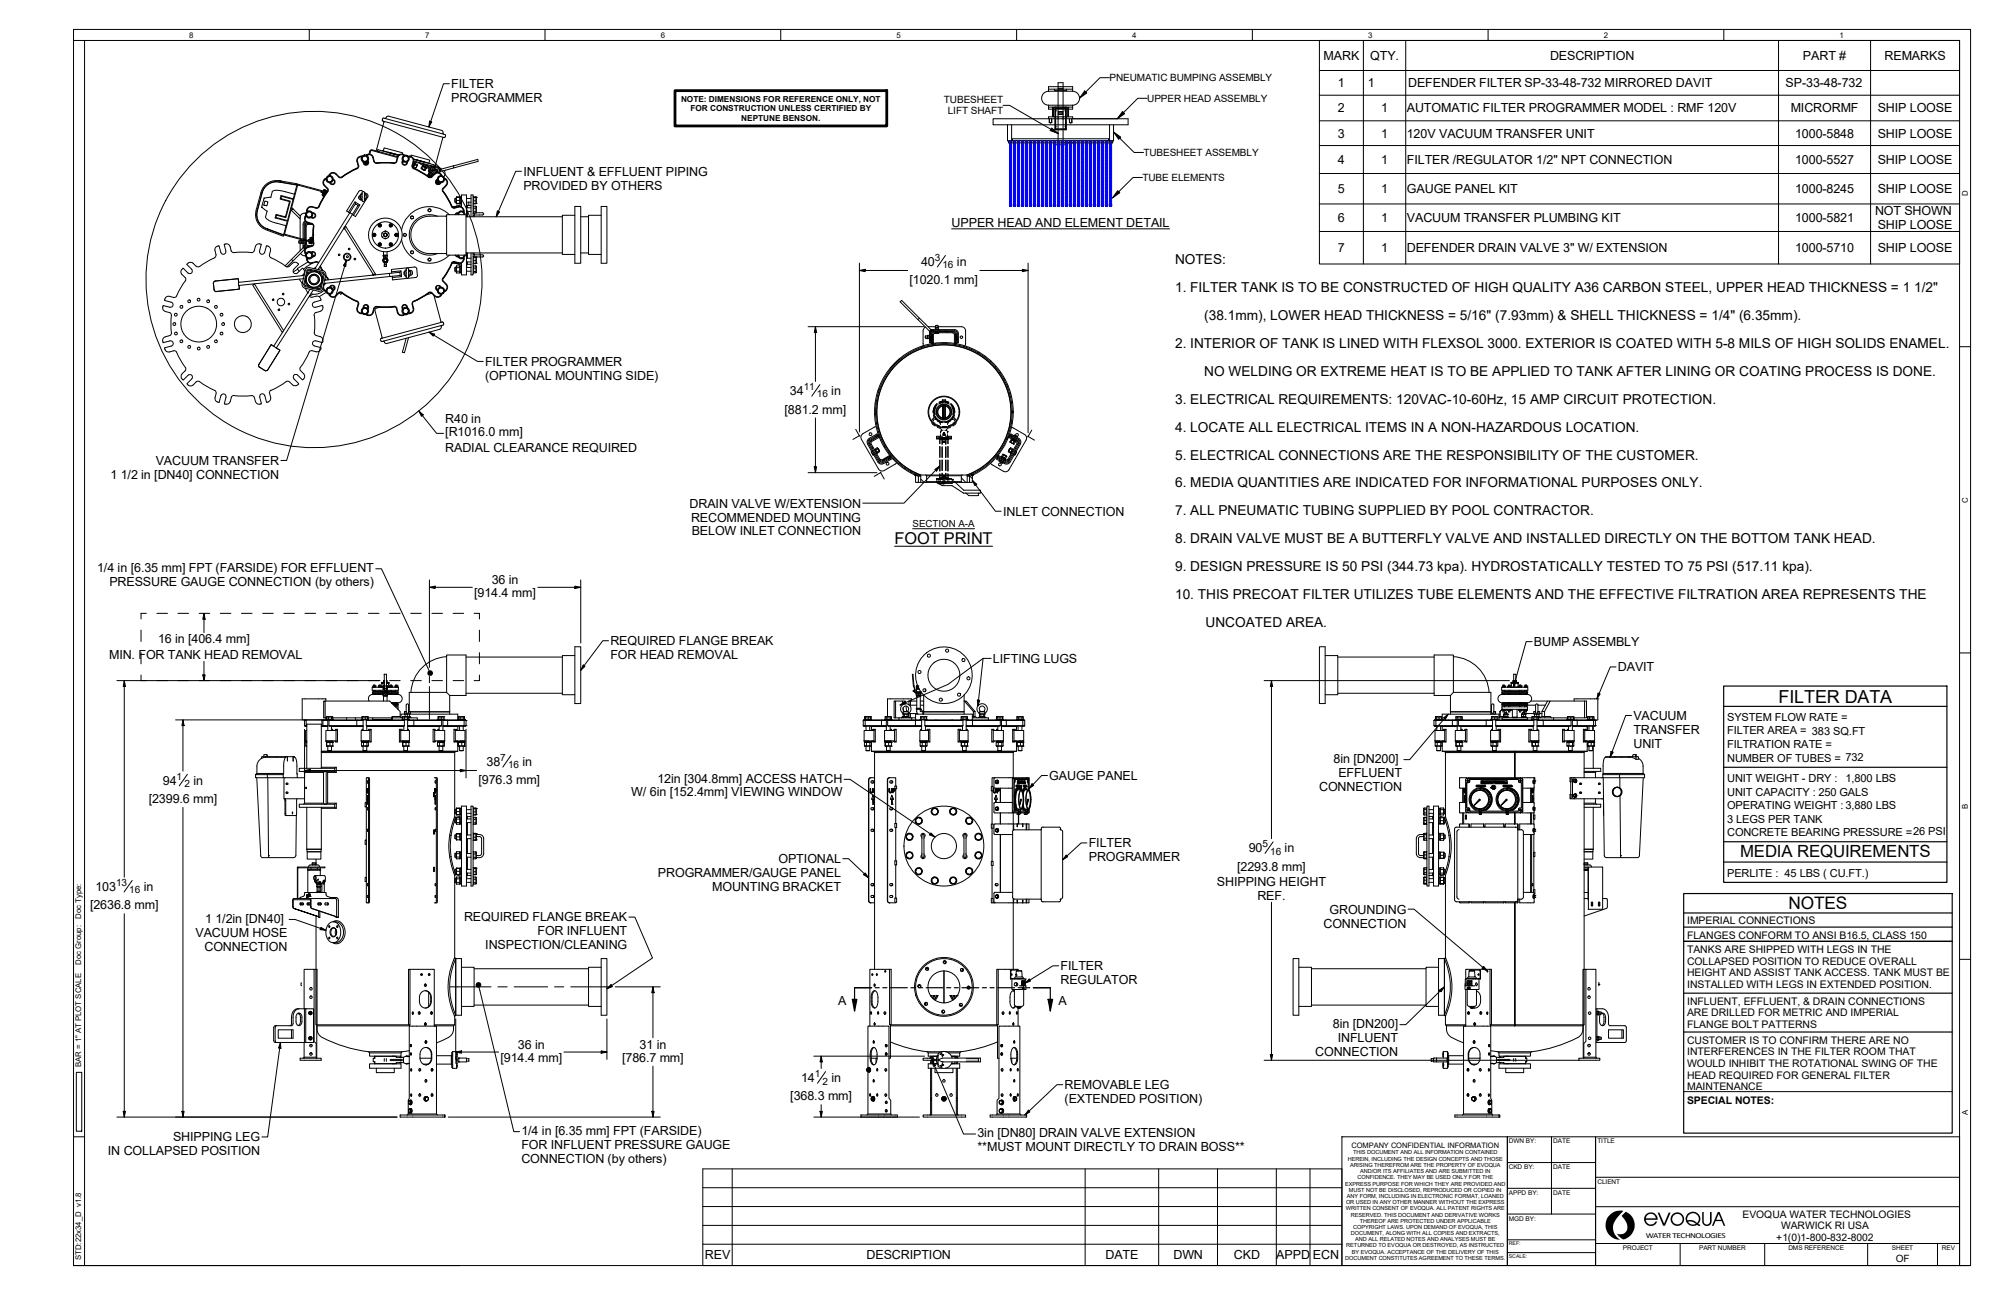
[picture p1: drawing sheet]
<svg xmlns="http://www.w3.org/2000/svg" width="432mm" height="279mm" viewBox="0 0 432 279" stroke-linecap="round" stroke-linejoin="round" font-family="sans-serif">
<defs><g id="words">
<text font-size="3.9" x="384" y="151.6">FILTER DATA</text>
<text font-size="3.7" x="386.1" y="196.2">NOTES</text>
<text font-size="3.6" x="375.7" y="185">MEDIA REQUIREMENTS</text>
<text font-size="3.5" x="193.1" y="117.3">FOOT PRINT</text>
<g font-size="3">
<text x="253.7" y="56.9">NOTES:</text>
<text x="253.7" y="62.9">1. FILTER TANK IS TO BE CONSTRUCTED OF HIGH QUALITY A36 CARBON STEEL, UPPER HEAD THICKNESS = 1 1/2&quot;</text>
<text x="260" y="69">(38.1mm), LOWER HEAD THICKNESS = 5/16&quot; (7.93mm) &amp; SHELL THICKNESS = 1/4&quot; (6.35mm).</text>
<text x="253.7" y="75">2. INTERIOR OF TANK IS LINED WITH FLEXSOL 3000. EXTERIOR IS COATED WITH 5-8 MILS OF HIGH SOLIDS ENAMEL.</text>
<text x="260" y="81">NO WELDING OR EXTREME HEAT IS TO BE APPLIED TO TANK AFTER LINING OR COATING PROCESS IS DONE.</text>
<text x="253.7" y="87.1">3. ELECTRICAL REQUIREMENTS: 120VAC-10-60Hz, 15 AMP CIRCUIT PROTECTION.</text>
<text x="253.7" y="93.1">4. LOCATE ALL ELECTRICAL ITEMS IN A NON-HAZARDOUS LOCATION.</text>
<text x="253.7" y="99.1">5. ELECTRICAL CONNECTIONS ARE THE RESPONSIBILITY OF THE CUSTOMER.</text>
<text x="253.7" y="105.2">6. MEDIA QUANTITIES ARE INDICATED FOR INFORMATIONAL PURPOSES ONLY.</text>
<text x="253.7" y="111.2">7. ALL PNEUMATIC TUBING SUPPLIED BY POOL CONTRACTOR.</text>
<text x="253.7" y="117.2">8. DRAIN VALVE MUST BE A BUTTERFLY VALVE AND INSTALLED DIRECTLY ON THE BOTTOM TANK HEAD.</text>
<text x="253.7" y="123.3">9. DESIGN PRESSURE IS 50 PSI (344.73 kpa). HYDROSTATICALLY TESTED TO 75 PSI (517.11 kpa).</text>
<text x="253.7" y="129.3">10. THIS PRECOAT FILTER UTILIZES TUBE ELEMENTS AND THE EFFECTIVE FILTRATION AREA REPRESENTS THE</text>
<text x="260.3" y="135.3">UNCOATED AREA.</text>
</g>
<g font-size="2.7">
<text x="285.8" y="12.9">MARK</text>
<text x="295.8" y="12.9">QTY.</text>
<text x="334.6" y="12.9">DESCRIPTION</text>
<text x="389.3" y="12.9">PART #</text>
<text x="406.9" y="12.9">REMARKS</text>
<text x="97.4" y="19">FILTER</text>
<text x="97.4" y="22">PROGRAMMER</text>
<text x="288.9" y="18.8">1</text>
<text x="295.3" y="18.8">1</text>
<text x="304" y="18.8">DEFENDER FILTER SP-33-48-732 MIRRORED DAVIT</text>
<text x="385.5" y="18.8">SP-33-48-732</text>
<text x="288.9" y="24.3">2</text>
<text x="288.9" y="29.7">3</text>
<text x="298.2" y="29.7">1</text>
<text x="298.2" y="24.3">1</text>
<text x="303.8" y="24.3">AUTOMATIC FILTER PROGRAMMER MODEL : RMF 120V</text>
<text x="303.8" y="29.7">120V VACUUM TRANSFER UNIT</text>
<text x="386.6" y="24.3">MICRORMF</text>
<text x="387.6" y="29.7">1000-5848</text>
<text x="405.4" y="24.3">SHIP LOOSE</text>
<text x="405.4" y="29.7">SHIP LOOSE</text>
<text x="288.9" y="35.4">4</text>
<text x="298.2" y="35.4">1</text>
<text x="303.8" y="35.4">FILTER /REGULATOR 1/2&quot; NPT CONNECTION</text>
<text x="387.6" y="35.4">1000-5527</text>
<text x="405.4" y="35.4">SHIP LOOSE</text>
<text x="113" y="37.9">INFLUENT &amp; EFFLUENT PIPING</text>
<text x="113" y="40.9">PROVIDED BY OTHERS</text>
<text x="288.9" y="41.7">5</text>
<text x="298.2" y="41.7">1</text>
<text x="303.8" y="41.7">GAUGE PANEL KIT</text>
<text x="387.6" y="41.7">1000-8245</text>
<text x="405.4" y="41.7">SHIP LOOSE</text>
<text x="288.9" y="47.9">6</text>
<text x="298.2" y="47.9">1</text>
<text x="303.8" y="47.9">VACUUM TRANSFER PLUMBING KIT</text>
<text x="387.6" y="47.9">1000-5821</text>
<text x="404.8" y="46.5">NOT SHOWN</text>
<text x="205.5" y="49">UPPER HEAD AND ELEMENT DETAIL</text>
<text x="405.4" y="49.4">SHIP LOOSE</text>
<text x="198.9" y="57.3">40</text>
<text x="206.6" y="57.3">in</text>
<text x="288.9" y="54.4">7</text>
<text x="298.2" y="54.4">1</text>
<text x="303.8" y="54.4">DEFENDER DRAIN VALVE 3&quot; W/ EXTENSION</text>
<text x="387.6" y="54.4">1000-5710</text>
<text x="405.4" y="54.4">SHIP LOOSE</text>
<text x="196.4" y="61.3">[1020.1 mm]</text>
<text x="104.7" y="78.9">FILTER PROGRAMMER</text>
<text x="104.7" y="81.9">(OPTIONAL MOUNTING SIDE)</text>
<text x="169.4" y="89.2">[881.2 mm]</text>
<text x="170.5" y="85.2">34</text>
<text x="179.5" y="85.2">in</text>
<text x="96.1" y="91.2">R40 in</text>
<text x="96.1" y="94.1">[R1016.0 mm]</text>
<text x="33.6" y="100.3">VACUUM TRANSFER</text>
<text x="96.1" y="97.6">RADIAL CLEARANCE REQUIRED</text>
<text x="23.8" y="103.3">1</text>
<text x="26.1" y="103.3">1/2 in [DN40] CONNECTION</text>
<text x="148.9" y="109.5">DRAIN VALVE W/EXTENSION</text>
<text x="149.2" y="112.5">RECOMMENDED MOUNTING</text>
<text x="216.6" y="111.3">INLET CONNECTION</text>
<text x="149.4" y="115.5">BELOW INLET CONNECTION</text>
<text x="21" y="123.4">1/4 in [6.35 mm] FPT (FARSIDE) FOR EFFLUENT</text>
<text x="106.2" y="126">36 in</text>
<text x="23.6" y="126.4">PRESSURE GAUGE CONNECTION (by others)</text>
<text x="102.4" y="128.8">[914.4 mm]</text>
<text x="23.6" y="142.3">MIN. FOR TANK HEAD REMOVAL</text>
<text x="34.1" y="138.8">16 in [406.4 mm]</text>
<text x="131.8" y="139.1">REQUIRED FLANGE BREAK</text>
<text x="131.8" y="142.1">FOR HEAD REMOVAL</text>
<text x="214.4" y="143">LIFTING LUGS</text>
<text x="331.2" y="139.4">BUMP ASSEMBLY</text>
<text x="349.3" y="144.8">DAVIT</text>
<text x="352.6" y="155.3">VACUUM</text>
<text x="352.6" y="161.3">UNIT</text>
<text x="352.6" y="158.3">TRANSFER</text>
<text x="105" y="165.2">38</text>
<text x="112.8" y="165.2">in</text>
<text x="287.9" y="164.6">8in [DN200]</text>
<text x="289" y="167.6">EFFLUENT</text>
<text x="32.1" y="173.3">[2399.6 mm]</text>
<text x="35.2" y="169.3">94</text>
<text x="41.8" y="169.3">in</text>
<text x="103.3" y="169.2">[976.3 mm]</text>
<text x="136.3" y="171.8">W/ 6in [152.4mm] VIEWING WINDOW</text>
<text x="141.9" y="168.8">12in [304.8mm] ACCESS HATCH</text>
<text x="226.5" y="168.3">GAUGE PANEL</text>
<text x="284.8" y="170.6">CONNECTION</text>
<text x="235.1" y="182.8">FILTER</text>
<text x="235.1" y="185.8">PROGRAMMER</text>
<text x="269.6" y="183.8">90</text>
<text x="277.3" y="183.8">in</text>
<text x="142" y="189.2">PROGRAMMER/GAUGE PANEL</text>
<text x="168.1" y="186.2">OPTIONAL</text>
<text x="262.7" y="191.3">SHIPPING HEIGHT</text>
<text x="267.1" y="187.9">[2293.8 mm]</text>
<text x="19.5" y="196.2">[2636.8 mm]</text>
<text x="20.6" y="192.2">103</text>
<text x="31" y="192.2">in</text>
<text x="153.8" y="192.2">MOUNTING BRACKET</text>
<text x="271.5" y="194.3">REF.</text>
<text x="287.1" y="197.1">GROUNDING</text>
<text x="42.2" y="202.1">VACUUM HOSE</text>
<text x="44.3" y="199.1">1</text>
<text x="46.5" y="199.1">1/2in [DN40]</text>
<text x="100.2" y="198.8">REQUIRED FLANGE BREAK</text>
<text x="116" y="201.7">FOR INFLUENT</text>
<text x="285.7" y="200.1">CONNECTION</text>
<text x="44.1" y="205.1">CONNECTION</text>
<text x="104.8" y="204.8">INSPECTION/CLEANING</text>
<text x="229" y="209.3">FILTER</text>
<text x="229" y="212.3">REGULATOR</text>
<text x="181" y="216.8">A</text>
<text x="228.5" y="216.8">A</text>
<text x="287.8" y="221.7">8in [DN200]</text>
<text x="111.8" y="226.2">36 in</text>
<text x="138.1" y="226.2">31 in</text>
<text x="283.9" y="227.7">CONNECTION</text>
<text x="288.8" y="224.8">INFLUENT</text>
<text x="108" y="229.1">[914.4 mm]</text>
<text x="134.3" y="229.1">[786.7 mm]</text>
<text x="173" y="233.4">14</text>
<text x="179.5" y="233.4">in</text>
<text x="170.6" y="237.4">[368.3 mm]</text>
<text x="229.8" y="235">REMOVABLE LEG</text>
<text x="229.8" y="238">(EXTENDED POSITION)</text>
<text x="112.6" y="244.9">1/4 in [6.35 mm] FPT (FARSIDE)</text>
<text x="211" y="245.4">3in [DN80] DRAIN VALVE EXTENSION</text>
<text x="23.3" y="249.3">IN COLLAPSED POSITION</text>
<text x="37.4" y="246.3">SHIPPING LEG</text>
<text x="112.6" y="250.9">CONNECTION (by others)</text>
<text x="112.6" y="247.8">FOR INFLUENT PRESSURE GAUGE</text>
<text x="211" y="248.4">**MUST MOUNT DIRECTLY TO DRAIN BOSS**</text>
<text x="152.2" y="271.7">REV</text>
<text x="187.1" y="271.7">DESCRIPTION</text>
<text x="238.7" y="271.7">DATE</text>
<text x="253.3" y="271.7">DWN</text>
<text x="266.4" y="271.7">CKD</text>
<text x="275.6" y="271.7">APPD</text>
<text x="283.5" y="271.7">ECN</text>
</g>
<g font-size="2.4">
<text x="372.9" y="155.6">SYSTEM FLOW RATE =</text>
<text x="372.9" y="158.5">FILTER AREA = 383 SQ.FT</text>
<text x="372.9" y="161.4">FILTRATION RATE =</text>
<text x="372.9" y="164.3">NUMBER OF TUBES = 732</text>
<text x="372.9" y="168.7">UNIT WEIGHT - DRY :</text>
<text x="372.9" y="171.6">UNIT CAPACITY : 250 GALS</text>
<text x="398.4" y="168.7">1,800 LBS</text>
<text x="372.9" y="174.6">OPERATING WEIGHT :3,880 LBS</text>
<text x="372.9" y="177.5">3 LEGS PER TANK</text>
<text x="372.9" y="180.4">CONCRETE BEARING PRESSURE =26 PSI</text>
<text x="372.9" y="189.1">PERLITE : 45 LBS ( CU.FT.)</text>
</g>
<g font-size="2.3">
<text x="364.2" y="202.5">FLANGES CONFORM TO ANSI B16.5, CLASS 150</text>
<text x="364.2" y="199.4">IMPERIAL CONNECTIONS</text>
<text x="364.2" y="205.6">TANKS ARE SHIPPED WITH LEGS IN THE</text>
<text x="364.2" y="208.1">COLLAPSED POSITION TO REDUCE OVERALL</text>
<text x="364.2" y="210.6">HEIGHT AND ASSIST TANK ACCESS. TANK MUST BE</text>
<text x="364.2" y="213.2">INSTALLED WITH LEGS IN EXTENDED POSITION.</text>
<text x="364.2" y="216.8">INFLUENT, EFFLUENT, &amp; DRAIN CONNECTIONS</text>
<text x="364.2" y="219.3">ARE DRILLED FOR METRIC AND IMPERIAL</text>
<text x="364.2" y="221.8">FLANGE BOLT PATTERNS</text>
<text x="364.2" y="227.7">INTERFERENCES IN THE FILTER ROOM THAT</text>
<text x="364.2" y="225.1">CUSTOMER IS TO CONFIRM THERE ARE NO</text>
<text x="364.2" y="230.2">WOULD INHIBIT THE ROTATIONAL SWING OF THE</text>
<text x="364.2" y="232.7">HEAD REQUIRED FOR GENERAL FILTER</text>
<text x="364.2" y="238.3">SPECIAL NOTES:</text>
<text x="364.2" y="235.2">MAINTENANCE</text>
</g>
<g font-size="2.2">
<text x="239.5" y="17.5">PNEUMATIC BUMPING ASSEMBLY</text>
<text x="203.8" y="22.3">TUBESHEET</text>
<text x="247.7" y="22">UPPER HEAD ASSEMBLY</text>
<text x="204.6" y="24.7">LIFT SHAFT</text>
<text x="246.9" y="33.7">TUBESHEET ASSEMBLY</text>
<text x="246.7" y="39.1">TUBE ELEMENTS</text>
<text x="201.8" y="56.3">3</text>
<text x="203.5" y="57.9">16</text>
<text x="173.5" y="84.2">11</text>
<text x="176.4" y="85.8">16</text>
<text x="108" y="164.2">7</text>
<text x="109.7" y="165.8">16</text>
<text x="38.1" y="168.3">1</text>
<text x="39.8" y="169.8">2</text>
<text x="272.5" y="182.8">5</text>
<text x="274.2" y="184.4">16</text>
<text x="25.1" y="191.2">13</text>
<text x="27.9" y="192.7">16</text>
<text x="175.9" y="232.5">1</text>
<text x="177.6" y="234">2</text>
<text x="376.2" y="262.8">EVOQUA WATER TECHNOLOGIES</text>
<text x="383.5" y="267.7">+1(0)1-800-832-8002</text>
<text x="384.5" y="265.1">WARWICK RI USA</text>
<text x="409.3" y="272.3">OF</text>
</g>
<text font-size="2.1" x="197" y="113.8">SECTION A-A</text>
<g font-size="1.8">
<text x="147" y="22">NOTE: DIMENSIONS FOR REFERENCE ONLY, NOT</text>
<text x="149.1" y="24">FOR CONSTRUCTION UNLESS CERTIFIED BY</text>
<text x="160.1" y="26">NEPTUNE BENSON.</text>
</g>
<g font-size="1.7">
<text x="40.9" y="8.1">8</text>
<text x="91.8" y="8.1">7</text>
<text x="142.7" y="8.1">6</text>
<text x="193.5" y="8.1">5</text>
<text x="244.4" y="8.1">4</text>
<text x="295.4" y="8.1">3</text>
<text x="346.3" y="8.1">2</text>
<text x="397.2" y="8.1">1</text>
<text x="424.8" y="42.4" transform="rotate(-90 424.8 42.4)">D</text>
<text x="424.8" y="108.5" transform="rotate(-90 424.8 108.5)">C</text>
<text x="424.8" y="174.5" transform="rotate(-90 424.8 174.5)">B</text>
<text x="17.5" y="198.2" transform="rotate(-90 17.5 198.2)">Doc Type:</text>
<text x="17.5" y="208.1" transform="rotate(-90 17.5 208.1)">Doc Group:</text>
<text x="17.5" y="230.2" transform="rotate(-90 17.5 230.2)">BAR = 1&quot; AT PLOT SCALE</text>
<text x="424.8" y="240.6" transform="rotate(-90 424.8 240.6)">A</text>
<text x="355.3" y="267.2">WATER TECHNOLOGIES</text>
<text x="17.5" y="271.8" transform="rotate(-90 17.5 271.8)">STD:22x34_D v1.8</text>
</g>
<text font-size="1.6" x="291.8" y="247.6">COMPANY CONFIDENTIAL INFORMATION</text>
<g font-size="1.4">
<text x="325.8" y="246.7">DWN BY:</text>
<text x="335.3" y="246.7">DATE</text>
<text x="344.9" y="246.7">TITLE</text>
<text x="325.8" y="252.2">CKD BY:</text>
<text x="325.8" y="257.8">APPD BY:</text>
<text x="335.3" y="252.2">DATE</text>
<text x="335.3" y="257.8">DATE</text>
<text x="344.9" y="255.4">CLIENT</text>
<text x="325.8" y="263.3">MGD BY:</text>
<text x="350.4" y="269.7">PROJECT</text>
<text x="366.8" y="269.7">PART NUMBER</text>
<text x="386.1" y="269.7">DMS REFERENCE</text>
<text x="408.5" y="269.7">SHEET</text>
<text x="419.3" y="269.7">REV</text>
</g>
<g font-size="1.2">
<text x="291" y="250.4">HEREIN, INCLUDING THE DESIGN CONCEPTS AND THOSE</text>
<text x="291.5" y="251.7">ARISING THEREFROM ARE THE PROPERTY OF EVOQUA</text>
<text x="292.1" y="249.1">THIS DOCUMENT AND ALL INFORMATION CONTAINED</text>
<text x="290.4" y="255.8">EXPRESS PURPOSE FOR WHICH THEY ARE PROVIDED AND</text>
<text x="291.2" y="257.1">MUST NOT BE DISCLOSED, REPRODUCED OR COPIED IN</text>
<text x="293.1" y="254.4">CONFIDENCE. THEY MAY BE USED ONLY FOR THE</text>
<text x="293.7" y="253.1">AND/OR ITS AFFILIATES AND ARE SUBMITTED IN</text>
<text x="290.5" y="261.1">WRITTEN CONSENT OF EVOQUA. ALL PATENT RIGHTS ARE</text>
<text x="290.6" y="259.8">OR USED IN ANY OTHER MANNER WITHOUT THE EXPRESS</text>
<text x="290.8" y="258.4">ANY FORM, INCLUDING IN ELECTRONIC FORMAT, LOANED</text>
<text x="291.7" y="262.5">RESERVED. THIS DOCUMENT AND DERIVATIVE WORKS</text>
<text x="293.6" y="263.8">THEREOF ARE PROTECTED UNDER APPLICABLE</text>
<text x="290.7" y="269.1">RETURNED TO EVOQUA OR DESTROYED, AS INSTRUCTED</text>
<text x="291.7" y="266.5">DOCUMENT, ALONG WITH ALL COPIES AND EXTRACTS,</text>
<text x="292.2" y="265.1">COPYRIGHT LAWS. UPON DEMAND OF EVOQUA, THIS</text>
<text x="292.6" y="267.8">AND ALL RELATED NOTES AND ANALYSES MUST BE</text>
<text x="290.4" y="271.8">DOCUMENT CONSTITUTES AGREEMENT TO THESE TERMS.</text>
<text x="291.9" y="270.5">BY EVOQUA. ACCEPTANCE OF THE DELIVERY OF THIS</text>
</g>
<g font-size="1.1">
<text x="325.8" y="268.6">REF:</text>
<text x="325.8" y="271.4">SCALE:</text>
</g>
</g></defs>
<!-- layer: Hatch -->
<g fill="none" stroke="#000" stroke-width=".22">
<path d="M194.3 77.3l-2.1 2.2M199.3 74.6l-.4 .4M200.9 73.2l.2 .1M201.1 71.5l.2 .1M201.2 74l-.1 .2M201.5 73.8l-.1 .3M202.1 74l-.3 .3M202.8 71.6l-.1 .2M204 71.3l.4 .3M204.4 73.9l-.2 .3M204.7 71.6l-.2 .2M206.2 72l-.1 .3"/>
<path d="M206.4 74l-.1 .1M206.5 74.2l-.3 .2M206.5 73.1l.2 .2M206.5 72.7v.1M208.3 74.6l-.2 .2M209.9 75.2l-.2 .2M211.4 76l-.2 .2M212.7 76.9l-.1 .2M214 77.9l-.2 .2M215 79l-.1 .2M188.5 96.5l-.2 .1M189.1 89.3l-.2 .2"/>
<path d="M189.2 86.9l-.3 .3M189.3 97.9l-.2 .1M189.3 91.3l-.2 .2M189.7 93.2l-.2 .1M189.7 93.9l-.1 .3M189.9 83.9l-.3 .4M190.2 99.2l-.3 .1M190.3 94.8l-.1 .2M191.1 96.3l-.2 .2M192 97.6l-.2 .2M192.3 98.4l-.1 .2M193 98.9l-.2 .1"/>
<path d="M194.1 100l-.1 .1M215.4 98.5l-.1 .1M216 80.3l-.1 .2M216.9 81.7l-.1 .2M216.9 99.1l.2 .3M217.6 83.2l-.1 .2M217.7 94.3l-.4 .5M217.8 94.3v.1M218 94l-.1 .1M218.2 84.9l-.2 .2M218.2 98.1l.1 .3M218.6 91.2l-.3 .3"/>
<path d="M218.6 88.7l-.1 .2M218.6 86.7l-.2 .2M218.8 88.8l-.1 .1M219.1 96.6l.1 .2M195.4 101l-.2 .1M196.8 101.8l-.2 .2M197.7 102.7h.1M197.9 102.5l.4 .3M198.8 103.3l.7 .8M207.5 103.1l1 1M209.2 102.5l.7 .8M210.1 102.5l-.1 .1"/>
</g>
<!-- layer: Visible (ANSI) -->
<g fill="none" stroke="#000" stroke-width=".22">
<path d="M124.1 139.5h1.3v12.3h-1.3zM284.9 139.5h1.2v12.3h-1.2zM65.8 155.4v1.2M65.8 156.6l.1 .1M65.9 155.3l-.1 .1M65.9 156.7h.1M66 159.9h.2M66 159.9v.1h.2M66.1 155.4h-.3M66.1 160l.1 .2h-.2h.1M66.2 156.2v.4M66.2 156.6h-.4"/>
<path d="M66.2 156.6h.1M66.2 157.6h-.2v2.3M66.2 156.2v9.6M66.2 156.7h-.3M69.4 156.7h1.4M69.4 156.2v9.6M69.5 155.3v.9h-3.4v-.9M69.7 156.6h-.3M69.7 156.6l.1 .1M69.8 155.3l-.1 1.3M70.2 151.3h13.9l2.3 2.2v1.1M70.2 154.9v-3.6h-.3v3.6h.6"/>
<path d="M70.4 151.3v-.5h-5.2v4.5h4.6M70.4 154.9v.4M70.4 155.3h-.6M70.5 154.7v.5h.4M70.6 155.2h.1M70.8 156.7h-1.4M70.8 155.3v2.3M70.8 155.4h-1.3M70.8 156.6h-1.1M70.9 154.7h-.4M70.9 154.7v.5h.7M71 155.4v1.2"/>
<path d="M71 156.6l.2 .1h7.2M71.2 155.3h-.8M71.2 155.3l-.2 .1M71.6 154.7h-.7M71.6 156.7v.9M71.8 155.2h.1M71.8 154.7h-1.3M71.8 160v.2h-1.3v-.2M71.8 157.4h-.2M71.8 157.6v-.2l-.1 .2M71.8 154.7h-.2M71.8 154.7v.5h-.1h-.1v-.5"/>
<path d="M71.9 155.3v-.1h-1.5v.1M71.9 159.9v.1h-1.5v-.1M72.3 157.6l.2-.2h.4v2.7h-.4l-.2-.2M72.5 157.6h-2.1v2.3M72.5 159.9h-2.1M72.5 157.6v2.3M72.5 159.9l.4 .2M72.9 157.4l-.4 .2M74.8 154.9v.4M76.7 154.9v.4M77 156.6h-6M77 156.6l.2 .1"/>
<path d="M77.2 155.3l-.2 .1v1.2M78.2 154.9h-6.4M78.2 157.4l.1 .2M78.2 154.7h.7M78.2 154.7v.5M78.2 154.7h.1M78.2 155.2h.1M78.4 156.7h-6.8M78.4 155.3v2.3M78.4 155.4h-7.4M78.4 156.6h-1.4M78.4 157.4h-.2v.2"/>
<path d="M78.9 154.7v.5h.5M78.9 155.2h-.7M79.1 155.4v1.2M79.1 156.6l.1 .1M79.2 155.3h-8M79.2 155.3l-.1 .1M79.2 156.7v.9M79.4 154.7h.1M79.4 154.7h-1.2M79.4 155.2h.1M79.4 154.7h-.5M79.4 154.7v.5"/>
<path d="M79.4 160v.2h-1.3v-.2M79.5 154.9v.3M79.5 157.6l.1-.2h.5v2.7l-.6-.1M79.6 157.6h-1.6v2.3M79.6 155.3v-.1h-1.6v.1M79.6 159.9v.1h-1.6v-.1M79.9 157.6h-.3M79.9 159.9h-1.9M79.9 157.6v2.3M79.9 159.9l.2 .2M80.1 157.4l-.2 .2M80.4 149.5v.1"/>
<path d="M80.4 149.8a.9 .9 0 0 0-.7 1.5M80.4 149.6l.2 .1M80.5 154.9v.3h4M80.5 148h.1M80.5 148v.2M80.5 149.7h5.3l-.3 .1M80.6 149.7h.1M80.6 149.7l.3 .1M80.6 148.9v.4M80.8 148v.2M80.9 148h-.4M80.9 148v-.2h-.3v.2"/>
<path d="M80.9 148.9v.4M81 149.2v.1M81.1 148h-.6M81.1 148h-.2M81.1 148h.1M81.1 148v.2M81.1 148.2h-.6M81.1 148.9l-.1 .3M81.2 148.3h-.8M81.2 149.8h-.3M81.7 148h.1M81.7 148v.2"/>
<path d="M81.7 149.8h.3M81.9 149.2h-.9M81.9 148h-.2M81.9 148.9v.4M82 148v.2M82.1 148v-.2h-.2v.2M82.1 148.9v.4M82.1 149.8h-.1M82.2 149.8h-.5M82.2 149.8h-.2M82.2 148h-.5M82.2 148h-.3"/>
<path d="M82.2 148h.1M82.2 148v.2M82.2 148.2h-.5M82.4 148.3h-.8M82.6 149.3v.2M82.6 149.5v.2M82.6 149.6h-2.1M82.7 149.2h-.6M82.7 149.8h-2.2M82.7 148v.4M82.7 148.3h-2.3v.6h2.3M82.7 149.7v.4"/>
<path d="M82.7 149.7h.1M82.8 148.4v.2M82.8 148.6l-.2 .7M82.8 150.2v1.1M82.8 148h-.1M82.8 148v.4M82.8 148.4h-.1M82.8 148.4h.2h-.3M82.8 149.7v.4M82.8 150.1h-.1M83 148h.1M83 145.5h.4"/>
<path d="M83 145.5v2.5M83 147.6l-.1 .4M83 148h-.2M83 148.6h-.2M83 145.5h.1M83 148v1.3M83 148.6h.4v.8h-.4zM83 148.7h-.3M83 149.3h-.4M83 149h.3v.2h-.3zM83.2 149.7v.4M83.4 148v.7"/>
<path d="M83.4 148h.1M83.4 145.5v2.5v-.4M83.4 149.3h2.5v.1h-5.5v-.1h2.6M83.5 149.7l.1 .5-.8-.1M83.6 148l-.1 .4M83.6 150.2v1.1M83.6 148h.1M83.6 148h-.2M83.6 148.4l.1 .3M83.6 148.6h-.2M83.6 148h-.9M83.6 149.7h.1"/>
<path d="M83.7 149.8h2.2a.89 .89 0 0 1 .9 .9 .89 .89 0 0 1-.9 .9h-1.4l1.3 .1M83.7 148v.4M83.7 148.3h2.3v.6h-2.3M83.7 148.4h-.3h.2M83.7 148.4h-.1M83.7 148.7l.1 1M83.7 148.7h-.3v.6M83.7 149.7h-1M83.7 149.7v.4M83.7 150.1h-.9M83.7 150.1h-1M83.7 149.3h-.3"/>
<path d="M83.8 149.5h-1.2M83.8 149.6h2.1l-.1 .1M84.1 148h.1M84.1 148v.2M84.2 149.8h.1M84.2 149.2h-.5M84.2 148.9v.4M84.3 148h-.2M84.4 148v.2M84.5 148h-.2M84.5 148v-.2h-.3v.2M84.5 148.9v.4"/>
<path d="M84.5 154.9v.4M84.6 148h-.5M84.6 148h.1M84.6 148h-.1M84.6 148v.2M84.6 148.2h-.5M84.6 149.8h-.4M84.6 149.8h-.3M84.6 151.7h.1M84.6 151.7h-.1M84.7 154.6v.3zM84.7 154.6h1.7l.3 .3"/>
<path d="M84.7 148.3h-.7M84.7 154.9h-5.3M84.9 152h1v.2h-.8M85.1 152.2h.2v.2M85.2 149.8h.2M85.3 148h.1M85.3 148v.2M85.3 148.9v.3M85.3 149.2h-.8M85.3 149.2l.1 .1M85.4 152.2h-.1M85.4 151.6h-.1"/>
<path d="M85.4 148h-.1M85.4 148.9v.4M85.4 152.2v.3M85.5 151.6l.3 .1M85.6 148v.2M85.7 148h-.3M85.7 148v-.2h-.3v.2M85.7 148.9v.4M85.7 152.2v.3M85.8 151.7l.1 .2h-1.2M85.8 148h-.5M85.8 148h.1"/>
<path d="M85.8 148h-.1M85.8 148v.2M85.8 148.2h-.5M85.9 152.5v.5M85.9 152.5h-.5M85.9 151.8l.1 .2M85.9 148.3h-.7M86 149.5l-.1 .1M86.2 157.4l.3 .2M86.5 157.6h1.9v2.3M86.5 159.9h1.9M86.5 157.6v2.3"/>
<path d="M86.5 159.9l-.3 .2M86.6 154.7v-.6h12.2v1.1M86.9 157.6l-.1-.2h-.6v2.7l.6-.1M86.9 154.7v.5h1.1M86.9 154.9h-2.2v.4M86.9 160v.2v-.2M87 155.2h.1M87.2 156.7h-8M87.2 155.3h-8M87.2 155.3l.1 .1M87.2 156.7v.9M87.3 154.7v.5"/>
<path d="M87.3 155.4h-8.2M87.3 155.4v1.2M87.3 156.6h-8.2M87.3 156.6l-.1 .1M87.5 154.1v.6h.9M87.5 154.6h.7M87.7 153.5l-.4 .1M87.7 153.6h-.4M87.8 151.9h.3l.1 .2v1.5a.25 .25 0 0 1-.3 .3 .25 .25 0 0 1-.2-.3zM87.9 154.1v.5M88 155.3v2.3l.2-.2M88 157.4h.2v.2"/>
<path d="M88.2 154.7h-1.3h1.1M88.2 154.7h.1M88.2 155.2h.1M88.2 153.5l.4 .1v.5h-1.3v-.5M88.3 154.7h-.3M88.3 154.7v.5h-.3v-.5M88.3 154.7h.4v.2M88.3 154.9h1.8v.4M88.3 160v.2h-1.4v-.2M88.4 155.3v-.1h-1.6v.1M88.4 159.9v.1h-1.6v-.1M88.4 154.1v.6"/>
<path d="M88.4 154.6h-.2M88.4 154.6h.1M89.2 155.3l.1 .1v1.2l-.1 .1M89.2 156.7h-1.2M93.5 157.4l.4 .2M93.9 157.6h2.1v2.3M93.9 159.9h2.1M93.9 157.6v2.3M93.9 159.9l-.4 .2M94.1 157.6l-.2-.2h-.4v2.7h.4l.2-.2M94.6 154.7h1.3M94.6 154.7v.5"/>
<path d="M94.6 154.7h.1M94.6 155.2h.1M94.7 160v.2l-.1-.2M94.7 157.6l-.1-.2v.2M94.8 156.7h-6.8M94.8 156.7v.9M94.8 157.4h-.2M95.2 155.3h-8M95.2 155.3l.1 .1M95.3 154.7v.5M95.3 155.4h-7.3M95.3 155.4v1.2"/>
<path d="M95.3 156.6l-.1 .1h-6M95.3 156.6h-7.3M95.6 155.3v2.3M95.8 154.7h.1M95.8 154.7h-1.2M95.8 155.2h.1M95.9 154.7v.5h-1.3M95.9 160v.2h-1.3v-.2M96 155.3v-.1h-1.6v.1M96 155.3h-.8M96 159.9v.1h-1.6v-.1M96.4 141.3h4.2v8.7h-3.5l-.7-.6z"/>
<path d="M96.4 149.4h-8v4.1M96.4 141.7a8.2 8.2 0 0 0-7.7 7.7M96.6 155.3v1.4M96.6 156.7h-1M97.1 150v4.1M97.1 153.6h-8.9M98 157.4l.3 .2M98.3 157.6h2.1v2.3M98.3 159.9h2.1M98.3 157.6v2.3M98.3 159.9l-.3 .2M98.4 157.6l-.4-.2v2.7l.4-.2"/>
<path d="M98.4 157.4l.3 .2M98.6 157.6l-.2-.2v.2M98.6 159.9l-.2 .2v-.2M98.7 159.9l-.3 .2M98.8 156.7h.1M98.8 156.7h-3.2M98.8 156.7v.9M98.8 160v2.1h-29.4M98.9 154.7h1.3zM99 160v.2M99 155.2h.1M99.2 156.7v.9"/>
<path d="M99.3 160v.2M99.3 154.7v.5M99.3 160l.1 .2M100 154.7v.5M100 156.7v.9M100.1 155.3h-4.1M100.1 155.3l.1 .1M100.1 156.7h-3.5M100.2 154.7h.1M100.2 155.2h.1M100.2 155.4h.1M100.2 155.4v1.2"/>
<path d="M100.2 156.6h-4.6M100.2 156.6l-.1 .1M100.3 160v.2M100.3 154.7v.5h-.3h-1.1v-.5M100.4 155.3l.2 .1M100.4 155.3v-.1h-1.6v.1M100.4 155.3h-.3M100.4 159.9v.1h-1.6v-.1M100.6 155.4h-5M100.6 155.4h.1M100.6 155.4v1.2M100.6 156.6h.1"/>
<path d="M100.6 156.6l-.5 .1M100.6 156.6h-.4M121.4 141.8h-20.8M121.4 149.6h-20.8M124.1 141.4h-2.7v8.5h2.7M186.4 155.4h.1M186.4 155.4v1.2M186.4 156.6l.1 .1M186.5 156.7h.1M186.6 155.3l-.2 .1M186.7 154.7l.1 .5M186.8 154.7v.5"/>
<path d="M186.8 154.7h-.1M186.8 155.4h.1M186.8 155.4v1.2M186.8 156.6h-.4M186.8 156.6l.1 .1M186.8 154.7h.1M186.8 155.2h.1M186.8 154.7v.5h.7M186.9 155.3l-.1 .1M186.9 156.7h-.4M186.9 155.3h-.3M187 156.7v.9"/>
<path d="M187.5 154.7h-.7M187.5 154.7v.5h.5M187.8 156.7v.9M188 154.7h.1M188 154.7h-1.2M188 155.2h.1M188 154.7h-.5M188 154.7v.5M188 160v.2h-1.3v-.2M188.1 154.7l-.1 .5M188.2 156.7v.9M188.2 160v2.1"/>
<path d="M188.2 155.3v-.1h-1.6v.1M188.2 159.9v.1h-1.6v-.1M188.2 156.7h.1M188.3 159.9l.3 .2M188.3 157.6l.3-.2v.2l.4-.2v2.7l-.4-.2v.2l-.3-.2M188.6 157.4l-.3 .2M188.7 157.6h-2.1v2.3M188.7 159.9h-2.1M188.7 157.6v2.3M188.7 159.9l.3 .2M189 157.4l-.3 .2M190.3 156.6h-3.5"/>
<path d="M190.3 156.6l.1 .1M190.4 155.3l-.1 .1v1.2M191 155.3h-4.1M191.1 154.7v.5h.4M191.2 155.2h.1M191.4 156.7h-3.2M191.4 155.4h-5M191.4 156.6h-1.1M191.4 156.7h-4.5M191.4 155.3v2.3M191.5 154.7h-.4M191.5 154.7v.5h.7"/>
<path d="M191.6 155.4v1.2M191.6 156.6l.2 .1h7.2M191.8 155.3h8M191.8 155.3l-.2 .1M191.8 155.3h-.8M192.2 154.7h-.7M192.2 154.7h.3v.5h-.3zM192.2 156.7v.9M192.4 155.2h.1M192.4 154.7h-1.3M192.4 157.4h-.2M192.4 157.6v-.2l-.2 .2"/>
<path d="M192.4 160v.2h-1.3v-.2M192.6 155.3v-.1h-1.6v.1M192.6 159.9v.1h-1.6v-.1M192.9 157.6l.1-.2h.5v2.7h-.5l-.1-.2M193.1 157.6h-2.1v2.3M193.1 159.9h-2.1M193.1 157.6v2.3M193.1 159.9l.4 .2M193.5 157.4l-.4 .2M194.1 154.9h-1.1v-3.6h.4v3.6M194.6 154.9h2.3v.4M194.6 154.9h-.5v.4"/>
<path d="M194.8 151.3h-1.4M194.9 154.7l.1-.1-.4 .3M194.9 153.9a1.13 1.13 0 0 1-.2-1.7 1.13 1.13 0 0 1 1.7 0 1.13 1.13 0 0 1-.2 1.7M195 152.7v.6M195 154.1v.5M195 154.6h.5M195 154.6h.1M195 154h.1M195.1 154l-.1 .1M195.1 154.6h.4v.1M195.1 154.6v.1M195.2 153.5l.9 .1 .1 .3"/>
<path d="M195.3 154.1v.5M195.5 151.8v-.5h-.7l.1 .7M195.5 154.6h.5v.1M195.5 154.6l.1 .1M195.5 154.6h.1M195.6 152.3l.1 1.2M195.7 153.5h.1M195.8 154.1v.5M195.9 153.5a.62 .62 0 0 0 .1-.9 .62 .62 0 0 0-.9 0 .62 .62 0 0 0 .2 .9l-.3 .1-.1 .4h1.3v-.1M196 154l.1 .1M196.1 154.1h-1.1M196.1 154.1v.5"/>
<path d="M196.1 154.6h-.6M196.1 154.6h-.1M196.1 153.6h-1.1M196.2 152.1v-.8h.4v.8M196.2 154v.7M196.3 154.9v-.2h-1.5v.2M196.6 154v.9M196.8 151.3v-.5h-5.2v3.9M197.1 145.5h-.1l.2 2.5M197.1 145.5l.2 2.5M197.2 148h.1M197.2 148l.2 1.2"/>
<path d="M197.2 148l.3 .5v.7l.2 .2-.3-.2M197.4 148.9l-.2 .1v.2l.2 .1M197.4 149v.2M197.5 149.3h.3l-.1 .2M197.6 156.6h-6M197.6 156.6l.2 .1M197.7 155.3v-1.2h12.2v1.2M197.7 154.9h-.8M197.8 148.9h-.3M197.8 155.3l-.2 .1v1.2M197.8 148v.4M197.8 149.7v.4"/>
<path d="M197.9 148h-.1M197.9 148.7v.6M197.9 149.3h-.1M197.9 149.7h-.1M197.9 153.4l.3 .7M197.9 148.4h.4h-.5M197.9 148.4h-.1M197.9 148.4v.2M197.9 148.6l-.1 .1v.6M197.9 148.6h.1M197.9 150.1v.1M197.9 150.2v2.7"/>
<path d="M197.9 153v.4M197.9 151.3h-1.3M197.9 152.1h-1.6M198 148v.4M198 148.6l-.1 .1M198 149.7v.4M198.1 147.8v.2M198.1 148h-.2M198.1 154h-1.9M198.2 148h.1M198.2 148h-.3M198.3 148.4h.1"/>
<path d="M198.3 149.7v.4M198.4 148.6h-.4M198.5 148.7h-.6M198.7 149.7v3.2M198.7 153v.5h.5M198.7 150.2h-.8M198.7 152.8h-.8M198.8 149.7h.1M198.8 153h.1M198.8 153v-.1h-1v.1h1l.4 .5M198.8 149.2v.1M198.8 149.3l.1 .2"/>
<path d="M198.8 149.3h-.9M198.8 149.7h-1M198.8 149.7v.4M198.8 150.1h-1M198.8 154.7h.1M198.8 155.2h.1M198.8 157.4l.1 .2M198.9 149.3h-1.1M198.9 149.5v.2h-1.2v-.2M198.9 149.5h-1.1M198.9 149.5h-1.2M198.9 154.7v.5"/>
<path d="M199 156.7h-6.8M199 155.4h-7.4M199 156.6h-1.4M199 155.3v2.3M199 157.4h-.2v.2M199.2 153.5h.2v.6M199.2 153.5v.6M199.4 153.6h8.8v.5M199.4 150v3.6h8.8v-3.6M199.4 153.6v.5M199.4 151.3h-.7M199.4 152.1h-.7"/>
<path d="M199.5 154.7h-.7v.5M199.5 155.2h-.7M199.7 155.4v1.2M199.7 156.6l.1 .1M199.8 148.7v.5M199.8 155.3l-.1 .1M199.8 156.7v.9M200 154.7h.1M200 154.7h-1.2M200 155.2h.1M200 154.7h-.5M200 154.7v.5h-.5v-.5"/>
<path d="M200.1 160v.2h-1.4v-.2M200.1 157.6l.1-.2h.6v2.7l-.6-.1M200.2 157.6h-1.6v2.3M200.2 155.3v-.1h-1.6v.1M200.2 159.9v.1h-1.6v-.1M200.5 157.6h-.3M200.5 159.9h-1.9M200.5 157.6v2.3M200.5 159.9l.3 .2M200.8 157.4l-.3 .2M206.9 157.4l.2 .2M207.1 157.6h1.9v2.3"/>
<path d="M207.1 157.6v2.3M207.1 159.9l-.2 .2M207.5 157.6l-.1-.2h-.5v2.7l.6-.1M207.5 154.7v.5h1.1M207.6 160v.2v-.2M207.6 155.2h.1M207.8 156.7h-8M207.8 155.3h-8M207.8 155.3l.1 .1M207.8 156.7v.9M207.9 155.4h-8.2M207.9 155.4v1.2"/>
<path d="M207.9 156.6h-8.2M207.9 156.6l-.1 .1M207.9 154.7v.5M208.2 151.3h.1M208.6 154.7h-1M208.6 155.3v2.3M208.6 157.4h.2v.2M208.8 154.7h-.2M208.8 154.7h.1v.5h-.3v-.5M208.8 154.7h-1.2M208.8 154.7h.1M208.8 155.2h.1"/>
<path d="M208.8 157.4l-.1 .2M208.9 160v.2h-1.3v-.2M209 155.3v-.1h-1.6v.1M209 159.9v.1h-1.6v-.1M209 159.9h-1.9M209.8 155.3l.2 .1v1.2l-.2 .1M209.8 156.7h-1.2M209.9 155.3h-2.1M209.9 154.9h3.5v.4M210.2 153.5v1.4M210.5 153.5h-.3l-2-2.2h.4l1.9 2.2v1.1M210.5 154.6h-.6"/>
<path d="M210.5 154.6l.4 .3M211.4 153.9a1.13 1.13 0 0 1-.2-1.7 1.13 1.13 0 0 1 1.7 0 1.13 1.13 0 0 1-.2 1.7M211.5 154.1v.5M211.5 154.6h.1M211.6 154l-.1 .1M211.8 153.5a.62 .62 0 0 1-.2-.9 .62 .62 0 0 1 .9 0 .62 .62 0 0 1-.2 .9M211.8 154.1v.5M212.3 154.1v.5M212.3 153.5l.3 .1 .1 .3M212.3 153.5l-.8 .1-.1 .3M212.5 154l.1 .6M212.5 154.7v-.1h-.9v.1"/>
<path d="M212.6 154.1h-1.1M212.6 154.6h-1.1M212.6 154.6h-.1M212.6 153.6h-1.1M212.7 153.9v.1h-1.3v-.1M212.9 154.9v-.2h-1.6v.2M214.1 157.4l.3 .2M214.4 157.6h2.2v2.3M214.4 157.6v2.3M214.4 159.9l-.3 .2M214.7 157.6l-.2-.2h-.4v2.7h.4l.2-.2M215.1 154.7l.1 .5"/>
<path d="M215.2 154.7h.1M215.2 154.7v.5M215.2 154.7h1.2M215.2 155.2h.1M215.3 154.7v.5M215.3 160v.2M215.3 157.6l-.1-.2v.2M215.4 156.7h-6.8M215.4 156.7v.9M215.4 157.4h-.2M215.8 155.3h-5.9M215.8 155.3l.2 .1"/>
<path d="M215.9 154.7v.5M216 155.4v1.2M216 155.4h-7.4M216 156.6l-.2 .1h-6M216 156.6h-7.4M216.2 155.3v2.3M216.4 154.7h.1M216.4 154.7h-1.2M216.4 155.2h.1M216.4 154.7v.5M216.4 155.2h-1.2M216.5 160v.2h-1.3v-.2"/>
<path d="M216.5 154.7l-.1 .5M216.6 155.3v-.1h-1.6v.1M216.6 155.3h-.8M216.6 159.9v.1h-1.6v-.1M216.6 159.9h-2.2M217.2 155.3v1.4M217.2 156.7h-1M218.6 157.4l.3 .2M218.9 157.6h2.1v2.3M218.9 157.6v2.3M218.9 159.9l-.3 .2M219 157.4l.3 .2"/>
<path d="M219.2 157.6l-.2-.2v.2l-.4-.2v2.7l.4-.2v.2l.2-.2M219.3 159.9l-.3 .2M219.4 156.7h.1M219.5 156.7h-3.3M219.5 156.7v.9M219.5 160v2.1M219.6 154.7h1.3v.5h-1.3zM219.6 160v.2M219.6 155.2h.1M219.8 156.7v.9M219.9 160v.2M219.9 154.7v.5"/>
<path d="M220 160v.2M220.6 154.7v.5M220.6 156.7v.9M220.7 155.3h-4.1M220.7 155.3l.1 .1v1.2M220.7 156.7h-3.5M220.8 156.6h-4.6M220.8 156.6l-.1 .1M220.8 155.2h.1M220.9 154.7h-1.3M220.9 160v.2M221 155.3l.2 .1"/>
<path d="M221 155.3v-.1h-1.6v.1M221 155.3h-.3M221 159.9v.1h-1.6v-.1M221 159.9h-2.1M221.2 155.4h-5M221.2 155.4v1.2M221.2 156.6l-.5 .1M221.2 156.6h-.4M286.1 141.4h2.7v8.5h-2.7M309.6 155.4v1.2M309.6 156.6l.1 .1M309.6 141.8h-20.8"/>
<path d="M309.6 149.6h-20.8M309.6 141.3h4.2v8.1l-.6 .6h-3.6zM309.7 156.7h.1M309.8 155.3l-.2 .1M309.8 159.9h2.1M309.9 154.7l.1 .5M310 154.7v.5M310 154.7h-.1M310 154.7h.1M310 155.2h.1M310 156.6h-.4M310 156.6l.1 .1"/>
<path d="M310 154.7v.5h.7M310.1 155.3h-.3M310.1 155.3l-.1 .1v1.2M310.1 156.7h-.4M310.2 156.7v.9M310.7 154.7h-.7M310.7 154.7v.5h.5M311 156.7v.9M311.2 155.2h.1M311.2 154.7h.1M311.2 154.7v.5M311.2 154.7h-1.2"/>
<path d="M311.2 154.7h-.5M311.3 160v.2h-1.4v-.2M311.4 155.2v-1.1h12.2v1.2M311.4 156.7v.9M311.4 160v2.1M311.4 155.3v-.1h-1.6v.1M311.4 159.9v.1h-1.6v-.1M311.4 156.7h.1M311.5 159.9l.3 .2M311.6 157.6l.2-.2v.2l.4-.2v2.7l-.4-.2v.2l-.2-.2M311.8 157.4l-.3 .2M311.9 157.6v2.3"/>
<path d="M311.9 159.9l.3 .2M311.9 157.6h-2.1v2.3M312.2 157.4l-.3 .2M313.6 156.6h-3.6M313.6 156.6l.1 .1M313.7 155.3l-.1 1.3M313.8 141.7a8.2 8.2 0 0 1 7.7 7.7M313.8 149.4h8.1v4.2h-8.7v-3.6M314.2 155.3h-4.1M314.2 159.9h2.2M314.3 154.7v.5h.4M314.4 155.2h.1"/>
<path d="M314.6 155.3v2.3M314.6 155.4h-5M314.6 156.6h-1M314.6 156.7h-4.5M314.6 156.7h-3.2M314.7 154.7h-.3M314.7 154.7v.5h.7M314.9 155.4v1.2M314.9 156.6l.1 .1M315 155.3h-.8M315 155.3l-.1 .1M315 156.7h.1"/>
<path d="M315.4 154.7h-.7M315.4 154.7h.3v.5h-.3zM315.4 156.7v.9M315.6 155.2h.1M315.7 154.7h-1.3M315.7 157.4h-.3M315.7 157.6v-.2l-.2 .2M315.7 160v.2h-1.3v-.2M315.8 155.3v-.1h-1.6v.1M315.8 159.9v.1h-1.6v-.1M316.1 157.6l.2-.2h.4v2.7h-.4l-.2-.2M316.4 157.6v2.3"/>
<path d="M316.4 159.9l.3 .2M316.4 157.6h-2.2v2.3M316.7 157.4l-.3 .2M320.9 156.6h-6M320.9 156.6l.1 .1M321 155.3l-.1 .1v1.2M321.8 159.9h1.9M322 153.5h-.1v.6M322 153.6h-8.8v.5M322 157.4l.2 .2M322 154.7h.7M322 154.7v.5"/>
<path d="M322 154.7h.1M322 155.2h.1M322.1 154.7v.5M322.1 151.9h.3l.1 .2v1.5a.25 .25 0 0 1-.2 .3 .25 .25 0 0 1-.3-.3zM322.2 155.3v2.3M322.2 155.4h-7.3M322.2 156.6h-1.3M322.2 156.7h-7.2M322.2 157.4h-.2v.2M322.2 156.7h-6.8M322.5 153.5l.4 .1v.4h-1M322.7 155.2h-.7"/>
<path d="M322.9 153.6h-.4M322.9 155.4v1.2M322.9 156.6l.1 .1M323 155.3h-8M323 155.3l-.1 .1M323 156.7v.9M323.2 154.7h.1M323.2 154.7h-1.2M323.2 155.2h.1M323.2 154.7h-.5M323.2 154.7v.5h-.5v-.5M323.3 160v.2h-1.3v-.2"/>
<path d="M323.4 157.6v-.2h.6v2.7l-.6-.1M323.4 155.3v-.1h-1.6v.1M323.4 159.9v.1h-1.6v-.1M323.7 157.6v2.3M323.7 159.9l.3 .2M323.7 157.6h-1.9v2.3M323.8 153.5v1.1M323.9 153.5v1.1l-.3 .3h.7M324 157.4l-.3 .2M324.2 148.3h5.7v.6h-5.7zM324.3 153.1l-.4 .4M324.3 153h.1"/>
<path d="M324.3 149.5v.1M324.3 153v.1M324.3 154.8h5.5v.4h-5.5zM324.3 152.5h5.5v.6l-.7-.1M324.3 151.8v.2M324.3 149.8a.9 .9 0 0 0-.9 .9 .9 .9 0 0 0 .9 .9M324.3 152.5v.5M324.4 148h.1M324.4 148v.2M324.4 153.1v.2M324.4 153.1h.1M324.4 153.3h.1"/>
<path d="M324.4 149.7h.1M324.4 151.7l-.1 .2M324.4 149.7l.3 .1M324.5 153.1v.2M324.5 148.9v.4M324.5 152.2v.3M324.5 148h-.1M324.6 148v.2M324.7 154.1h.8M324.7 154.1h.1M324.7 154.6h-.9l-.2 .1M324.7 154.7h.1"/>
<path d="M324.7 154.7h.8M324.7 154.7v-.6v.6M324.7 154.7v.1M324.7 151.6l-.3 .1M324.7 153.1l.1 .5h-.3v-.3M324.8 148h-.3M324.8 148v-.2h-.3v.2M324.8 148.9v.4M324.8 152.2v.3M324.8 151.6h.1M324.8 152.2h.1M324.8 153.8v.3"/>
<path d="M324.9 149.2l-.1 .1M324.9 148h-.5M324.9 148h-.1M324.9 148h.1M324.9 148v.2M324.9 148.2h-.5M324.9 148.9v.3M324.9 152.4l-.1 .1M324.9 153.1h-.5M324.9 153.1h.1M324.9 153.3h-.5M324.9 153.3h.1"/>
<path d="M324.9 153.8h.4zM324.9 153.1v.2M325 149.8h-.2M325 148.3h-.7M325 153l-.7 .1M325.1 154.1v.6M325.2 153v.8M325.3 153.8v.3M325.5 154.1h.1M325.5 154.1h-.8M325.5 154.1v.7M325.5 154.7h.1"/>
<path d="M325.5 154.7h-.8M325.6 149.8h.3M325.6 153.1h.1M325.6 153.3h.1M325.6 148h.1M325.6 148v.2M325.6 153.1v.2M325.6 154.8h-1M325.7 148.9v.4M325.7 149.2h-.8M325.7 152.2h-.8v.3M325.7 152.2v.3"/>
<path d="M325.9 148v.2M325.9 151.6l.1 .1M325.9 151.6l-.3 .1M325.9 153.1v.2M326 148h-.4M326 148v-.2h-.3v.2M326 148.9v.4M326 149.8h-.1M326 152.2v.3M326 153.3v.3h-.3v-.3M326 149.8h-.4M326 151.7h-.4"/>
<path d="M326.1 148h-.5M326.1 148h.1M326.1 148h-.1M326.1 148v.2M326.1 148.2h-.5M326.1 153.1h-.5M326.1 153.1h.1M326.1 153.3h-.5M326.1 153.3h.1M326.1 153.1v.2M326.2 148.3h-.7M326.2 153h-.7"/>
<path d="M326.5 153v1.7M326.8 145.5h.4M326.8 145.5v1.3M326.8 145.5h.1M327.3 145.5v1.3M327.5 153v1.8h-1v-.1h1M328 148h.1M328 148v.2M328 153.3h.1M328 153.3h-.1M328 153.1v.2M328.1 148.9v.4"/>
<path d="M328.1 149.2h-2.1M328.1 152.2h-2.1M328.1 152.2v.3M328.2 151.6l.3 .1h-.4M328.2 148v.2M328.3 153.1v.2M328.4 148h-.4M328.4 148v-.2h-.3v.2M328.4 148.9v.4M328.4 152.2h.8v.3M328.4 152.2v.3M328.4 153.3v.3h-.3v-.3"/>
<path d="M328.5 148h-.5M328.5 148h.1M328.5 148h-.1M328.5 148v.2M328.5 148.2h-.5M328.5 149.8h-.4M328.5 149.8h-.5h.2M328.5 149.8h-.5M328.5 151.7h.1M328.5 151.7h-.5M328.5 153.1h-.6l.1 .2M328.5 153.1h.1"/>
<path d="M328.5 153.3h-.5M328.5 153.3h.1M328.5 153.1v.2M328.5 154.1h.1M328.5 154.7h.1M328.5 154.7h.9M328.5 154.7v-.6v.6M328.5 154.7v.1M328.6 148.3h-.7M328.6 153h-.7M328.7 153.8v.3M328.7 153.8h.5z"/>
<path d="M328.9 153v.8M329 154.1v.6M329.1 149.8h.2M329.1 153.3h.3M329.2 148h.1M329.2 148v.2M329.2 148.9v.3M329.2 152.5h.1M329.2 153.1h.1M329.2 153.3h.1M329.2 151.6l.4 .1M329.2 149.2h-.8"/>
<path d="M329.2 154.1h.2M329.2 154.1h-.7M329.2 149.2v.1M329.2 153.1v.2M329.2 153.8v.3M329.2 152.2h.1M329.3 148h-.1M329.3 148.9v.4M329.3 152.2v.3M329.4 153.3h-.2M329.4 154.1h.1M329.4 154.1h-.9"/>
<path d="M329.4 154.1v.7M329.4 154.7h.1M329.4 154.7h-.9M329.4 148v.2M329.5 154.8h-1M329.5 153.1v.2M329.6 148v-.2h-.3v.2M329.6 148.9v.4M329.6 152.2v.3M329.6 153.3v.3h-.3v-.3M329.6 149.7l-.3 .1M329.6 151.7h.1"/>
<path d="M329.7 149.7l.1-.1h-5.5l.1 .1M329.7 151.7l.1 .2M329.7 149.7h-.1M329.7 148h-.5M329.7 148h-.4M329.7 148h.1M329.7 148v.2M329.7 148.2h-.5M329.7 149.7h-5.3M329.7 151.7h-5.3M329.7 153.3h-.3M329.7 153.1h-.6l.1 .7"/>
<path d="M329.7 153.1v.2M329.7 153.3h.1M329.8 149.8h-5.5M329.8 151.6h-5.5M329.8 149.8a.9 .9 0 0 1 .9 .9 .9 .9 0 0 1-.9 .9M329.8 151.8v.2M329.8 148.3h-.7M329.8 151.9h-5.5M329.8 153h-5.5M329.8 153h-.1M329.8 149.5v.1M329.8 149.4h-5.5"/>
<path d="M329.8 149.4v-.1h-5.5v.1M330.1 157.4l.3 .2M330.4 157.6v2.3M330.4 159.9l-.3 .2M330.4 157.6h1.8v2.3M330.7 157.6l-.1-.2h-.5v2.7l.6-.1M330.7 154.7v.5M330.7 154.9h-.9M330.8 155.2h.1M330.8 160v.2v-.2M331 155.3h-8M331 155.3l.2 .1"/>
<path d="M331 156.7h-8M331 156.7v.9M331.2 154h-2M331.2 154.7v.5M331.2 155.4h-8.3M331.2 155.4v1.2M331.2 156.6h-8.3M331.2 156.6l-.2 .1M331.3 154v.7h1M331.3 154.6h.7M331.5 153.5l-.3 .1M331.5 152.1v1.5a.25 .25 0 0 0 .3 .3 .25 .25 0 0 0 .2-.3v-1.5l-.2-.2-.2 .2"/>
<path d="M331.5 152.1l-7.2 .1v-.2h5.5v.2M331.5 153.5h.1M331.5 153.6h-.3M331.8 154.1v.5M331.8 154.7h.3v.5h-.3zM331.8 154.7h-1M331.8 155.2h-1.1M331.9 155.3v2.3M331.9 157.4h.1v.2M332 154.7h-1.2M332 154.7h.1M332 155.2h.1"/>
<path d="M332 157.4l-.1 .2M332.1 153.5h-.1M332.1 153.5l.3 .1M332.1 154.7h.5v.2M332.1 154.9h3.3v.4M332.1 160v.2h-1.3v-.2M332.2 155.3v-.1h-1.6v.1M332.2 159.9v.1h-1.6v-.1M332.2 159.9h-1.8M332.3 154v.7M332.3 154.1h-1M332.3 154.6h-.3"/>
<path d="M332.3 154.6h.1M332.4 153.6h-.4M332.4 153.6v.4h-1.2v-.4M332.6 154.8l.3-.2h1.8l.3 .3M332.9 153.5v1.1M332.9 154h-.5M333.1 155.3l.1 .1v1.2l-.1 .1M333.1 156.7h-1.2M333.5 153.5l.1 1.4M333.6 152.1h-1.6M334.1 151.3h.6l-1.2 2.2h-.6zM334.1 151.3h-3.6"/>
<path d="M337.3 157.4l.4 .2M337.7 157.6v2.3M337.7 159.9l-.4 .2M337.7 157.6h2.2v2.3M337.9 157.6l-.1-.2h-.5v2.7h.5l.1-.2M338.4 154.9v.3M338.4 160v.2M338.4 154.9h-3M338.5 154.7h1.2M338.5 154.7l-.1 .5M338.5 154.7h.1M338.5 155.2h.1"/>
<path d="M338.5 155.2h-.1M338.5 154.7v.5M338.5 160v.2M338.5 160l.1 .2M338.6 157.6l-.2-.2v.2M338.6 156.7v.9M338.6 157.4h-.2M338.6 156.7h-6.7M339.1 155.3h-8.1M339.1 155.3l.1 .1M339.1 154.7v.5M339.2 155.4h-7.3"/>
<path d="M339.2 155.4v1.2M339.2 156.6l-.1 .1h-6M339.2 156.6h-7.3M339.5 155.3v2.3M339.7 154.7h.1M339.7 154.7h-1.2M339.7 155.2h.1M339.7 154.7v.5M339.7 155.2h-1.2M339.7 160v.2M339.9 154.9v.4M339.9 155.3v-.1h-1.6v.1"/>
<path d="M339.9 155.3h-.8M339.9 159.9v.1h-1.6v-.1M339.9 159.9h-2.2M340.4 155.3l.1 .1v1.2l-.1 .1M340.4 156.7h-.9M341.9 157.4l.2 .2M342.1 151.3v3.6h.4v-3.6h-7.8M342.1 154.9h-2.4v.3M342.1 157.6v2.3M342.1 159.9l-.2 .2M342.1 157.6h2.2v2.3M342.3 157.4l.3 .2"/>
<path d="M342.5 157.6l-.2-.2-.1 .2-.3-.2v2.7l.3-.2 .1 .2 .2-.2M342.6 159.9l-.3 .2M342.6 156.7h-3.1M342.7 160v2.1M342.7 156.7v.9M342.8 160v.2M342.9 155.2h.1M343.1 156.7v.9M343.1 160l.1 .2M343.2 154.7v.5M343.2 160v.2M343.9 154.7v.5"/>
<path d="M343.9 156.7v.9M343.9 155.3h-4M343.9 155.3l.1 .1M343.9 156.7h-3.5M344 156.7v.9M344 154.7h.1v.5h-1.3v-.5M344 154.7h-1.2M344 154.7h.1M344 155.2h.1M344 155.4h.1M344 155.4v1.2M344 156.6h-4.5"/>
<path d="M344 156.6l-.1 .1M344.1 160v.2M344.3 155.3v-.1h-1.6v.1M344.3 155.3h-.4M344.3 159.9v.1h-1.6v-.1M344.3 159.9h-2.2M344.4 155.3h-.1M344.4 155.3l.1 .1M344.5 155.4h-5M344.5 155.4h.1M344.5 155.4v1.2M344.5 156.6h.1"/>
<path d="M344.5 156.6l-.6 .1M344.5 156.6h-.5M345 150.8h.1M345 150.8v4.5h-.6M345 150.8h-5.1v.5M55.2 167.1v.7h2.5M55.4 167.8l.9 16.8M55.5 165.3v1.6M57.3 163.4a1.92 1.92 0 0 0-1.8 1.9M57.3 163.3h-.7l-.1 .3M57.3 163.3h4.5l-.1 .1M57.3 163.3v.1"/>
<path d="M57.6 162.8v.5M57.8 166.9l-.1 .9h3.4M57.8 167.8l.2 16.8M57.8 163.3l-.2-.5h-.6v.5M59.8 163.3v.1M61.1 167.1v.7h.2M61.2 166.9h-5.8l-.2 .2h5.9M61.2 166.9l-.1 .2M61.6 172.3l.2 3.7M61.7 163.4a2.28 2.28 0 0 0-.5 1.9v1.6M61.7 163.4h-4.4M61.8 163.3h1.8v.1a2.1 2.1 0 0 1 .5 1.9v1.6"/>
<path d="M61.8 169h.3l.1 .2-.4 .1zM61.8 170.9h.3l.1 .2-.4 .1zM61.9 169l-.1 .1 .1 .2M61.9 170.9l-.1 .1 .1 .2M62 163.3l.1 .9zM63.2 175.2l-.1 .4zM63.3 163.3v.9zM64 175.9l-.2 8.9-.4 .2h-6.7h-.2l-.2-.4M64.1 166.9l.1 .9M64.1 166.9h.1M64.1 172.3l-.2 3.7h-2.3l-.2-3.7M65.8 166.7v6.6"/>
<path d="M65.8 167.8h-4.5v4.5h4.5M66 160.2v.7M66 160.9l.2 .1zM66 169.8l.1 .3zM69.4 165.5h3.2v1.2h-1.9M69.4 174.2v9h-3.2v-9M69.8 166.7v6.6M70.1 166.4l-.3 .3h-4l-.3-.3M70.1 173.5l-.3-.2h-4l-.3 .2M70.4 173.5h-.4M70.5 160.2v.8M70.5 160.2h.1"/>
<path d="M70.5 161h.1M70.5 160.2v.7M70.7 166.7v6.6h1.9v1.1h-3.2M70.7 166.7l-.3-.2 .1 7M70.7 173.3l-.2 .2M70.8 161v.9M70.9 161h-.4M71.2 160.2v.7M71.6 161v.9M71.6 161.9h-.8M71.8 160.2h-1.3M71.8 160.2h.1"/>
<path d="M71.8 161h-.9M71.8 161h.1M71.8 160.2v.7M72.3 165.8h-7.7v.6h7.7M72.3 165.8v.6M72.3 166.4l.3 .3M72.3 173.5h-7.7v.7h7.7M72.3 173.5v.7M72.3 174.2l.3 .2M72.6 165.5l-.3 .3M72.6 173.3l-.3 .2M78 160.2v.7"/>
<path d="M78 160.9l.9 .1zM78.1 160.2h-.1h1.5v.7l-.6 .1M78.4 161v.9M78.5 160.2v.7M78.8 173.2h.3v.9h-.3zM79.1 174.1v7.1M79.2 161v.9M79.2 161.9h-.8M79.2 170.7v.3zM79.2 160.2v.7M79.2 171l.1 .1M79.3 168.5a.19 .19 0 0 1 .2 .2 .19 .19 0 0 1-.2 .1z"/>
<path d="M79.2 171h.1M79.3 171.6v1.9zM79.3 170.1l-.1 1v-1M79.3 171.7v1.8M79.4 170.1l.1 .2-.1 .8zM79.4 170.1v1M79.4 172.4h-.1M79.4 167.8h.3l.1 .3v26.3l-.1 .4h-.3M79.4 167.8l.2 .3v26.3l-.2 .4M79.4 167.8h-.3v5.4M79.4 160.2h.1M79.4 170.2l.1 .4"/>
<path d="M79.4 170.2v.4M79.5 170.2v.4M79.5 170.2h-.1M79.5 170.6h-.1M79.5 160.9l-.6 .1M79.5 170.6h.1M86.9 160.2h.1M86.9 161h.1M87 160.2v.7M87.2 161v.9M87.7 160.2v.7M88 161v.9"/>
<path d="M88 161.9h-.8M88.2 160.2h-1.3v.8h1.1M88.2 160.2h.1M88.2 161h-1.3M88.2 161h-.2M88.2 161h.1M88.3 160.2v.7M93.6 171h.2v.9h-.2zM93.6 179h.2v.9h-.2zM93.8 167.8h.5l.1 .2v26.6l-.1 .2h-.5M93.8 170.1l.1 .9M93.9 171v.1"/>
<path d="M93.9 171h.1M93.9 174.3h.2l-.1 .4zM93.9 178.9l.2 .1-.1 .4zM94 168.5v.4l-.1-.1zM94 170.1l-.1 .6M94 170.7l-.1 .4-.1-.4 .1 .3M94 170.7l-.1 .2zM94 171.7v1.8M94 172.4l-.1 1.1M94 170.1l.2 .1-.2 .9zM94 170.1v1M94 172.4l-.1-.8v.8"/>
<path d="M94 172.4h.1M94.1 167.8l.1 .2v26.6l-.1 .2M94.1 170.2v.4M94.1 170.6h.1M94.5 160.2v.7M94.7 160.2h1.2v.7h-1.4h1.4M94.7 160.2h.1M94.7 160.2h-.2h.1M94.8 161v.9M94.9 160.2v.7M95.6 161v.9M95.6 161.9h-.8"/>
<path d="M95.7 160.2v.7M95.9 160.2h.1M98.2 162.4v13.8M98.2 176.2l-.9 2.9-.4 3 .2 3 .4 1.9 .7 1.8M98.2 176.2l.2 .2M98.2 176.9l-.8 3.3M98.3 174.7v.8M98.3 176.7v.8M98.4 162.1l-.2 .3h-28.8M98.4 176.4l-.1 .3M98.5 174.4v1.3M98.5 174.4h.1"/>
<path d="M98.5 174.7h-.2M98.5 175.5h-.2M98.5 175.7l.1 .1M98.5 175.7h.1M98.5 176.7h-.2M98.5 177.5h-.2M98.5 179.9v1.3M98.5 179.9h.1M98.6 174.3v.1M98.6 174.3l.7 .1M98.6 174.3l-.1 .1M98.6 174.4h-.1"/>
<path d="M98.6 175.7l.7 .1M98.6 176.3v1.5M98.6 179.9l-.1 1.3M98.8 162.1h-29.4M98.9 160.2v.7M98.9 160.9l.1 .1M99 160.2h-.1M99 160.2h.1M99 161h.1M99 160.2v.7M99.2 161v.9M99.3 174.3v.1"/>
<path d="M99.3 174.4v1.3M99.3 174.4h-.7M99.3 175.1h-.7M99.3 175.8h-.7M99.3 176.3v1.5M99.3 176.3h-.7M99.3 176.3v.1M99.3 176.7h-.7M99.3 177.5h-.7M99.3 177.8h-.7M99.3 179.9h-.7h.7M99.3 160.2h.1"/>
<path d="M99.3 160.2h-.3M99.3 174.4h.1M99.3 175.7h.1M99.3 175.7v.1M99.3 177.7v.1M99.3 179.9h.1M99.3 179.9v1.3M99.3 160.2h-.4v.7l1.1 .1M99.4 160.2h-.1M99.5 174.4h-.2v1.3h.2M99.5 175.7h-.2h.2M99.5 176.4h-.2v1.3h.2"/>
<path d="M99.5 179.9h-.2v1.3h.2M99.6 173.9h1.1v17.3h-1.1zM99.6 176l-1.2 .4M99.6 174.3h-.1v1.6h.1M99.6 176.3h-.1v1.6h.1M99.6 179.7h-.1v1.6h.1M99.7 160.2v.7M100 161v.9M100 161.9h-.8M100.3 160.2h-1M100.3 160.2h.1M100.3 160.2h-.9"/>
<path d="M100.3 160.2v.7M100.3 161h-1.3M100.3 161h-.3M100.3 161h.1M100.3 160.9v.1M100.7 175.7l.1 1M100.8 177.5v2.6M100.9 176.2v.5M100.9 177.5v2.6M101.7 173.9h.4v17.3h-.4zM101.7 174.7h-1M101.7 175.5h-1"/>
<path d="M101.7 176.2h-.9M101.7 176.7h-1M101.7 177.5h-1M102.1 174.3h.2v1.6h-.2M102.1 176.3h.2v1.6h-.2M102.1 179.7h.2v1.6h-.2M102.7 174.3h-.4M102.7 174.4h.1M102.7 174.4h-.4M102.7 174.5h-.4M102.7 175.2v.6M102.7 175.2h-.4"/>
<path d="M102.7 175.8h-.4M102.7 176.3h-.4M102.7 176.8h-.4M102.7 177.5v-1.2l.1 1.5M102.7 177.5v.3h-.4M102.7 177.5h-.4M102.7 179.8h-.4M102.7 179.9h.1M102.7 179.9h-.4M102.8 174.4h.1M102.8 179.8v.1M102.8 174.4l-.1 .8"/>
<path d="M102.8 174.4v1.3M102.8 175.7l-.1 .1M102.8 175.7h.1M102.8 175.7v.1M102.8 175.8h-.5M102.8 179.9l-.1 1.3M102.8 179.9h.1M102.8 179.9v1.3M186.6 160.2v.7M186.6 160.9l.2 .1zM186.7 160.2h-.1h1.5v.7l-1.3 .1M187 161v.9"/>
<path d="M187.1 160.2v.7M187.8 161v.9M187.8 161.9h-.8M187.8 160.2v.7M188 170.1v.6M188 170.7l.2 .2M188 167.8l-.3 .1-.1 .3v26.1l.1 .4 .3 .1M188 160.2h.1M188.1 174.3h.5l.1 .3-.5 .1-.2-.2zM188.1 179l.4-.1 .2 .4-.5 .1zM188.1 160.9l-1.3 .1M188.2 170.9h.1"/>
<path d="M188.4 168.5l.2 .2-.2 .2M188.4 174.3l.2 .2-.2 .2M188.4 178.9l.2 .3-.2 .2M188.4 172.4h.1M188.4 172.4h-.2M188.5 170.1v.6M188.5 170.7l-.1-.6v.7l-.2 .1M188.5 170.7a.32 .32 0 0 1-.3 .4 .32 .32 0 0 1-.4-.4v-.6h.2v.6M188.5 170.7l-.1 .2-.2 .2M188.5 171.6l.3 .8h-.3l.1 1.1-.2-1.1h-.2zM188.5 171.6l.3 .8M188.5 172.4h.1"/>
<path d="M188.6 173.5h.1M188.8 170.7v.3M188.8 172.4h-.3v1.1M188.8 167.8h-.9l-.4 .4v26.1l.4 .5h.9M188.8 170.1h-.1v.9l.1-.3M188.8 170.2h.1M188.8 170.6v-.4v.4M188.8 172.4h.1M188.8 162.4v46.7M191.1 160.2v.8M191.1 160.2h.1M191.1 161h.1"/>
<path d="M191.2 160.2v.7M191.4 161v.9M191.5 161h-.4M191.9 160.2v.7M192 170.1v.6M192 170.7l.2 .2M192.1 167.8l-.3 .1-.2 .3v26.2l.2 .3 .3 .1M192.1 167.8l-.4 .1-.1 .3v26.1l.1 .4 .4 .1M192.1 167.8h1.3v1.8M192.2 174.3h.4l.1 .3-.5 .1-.1-.1zM192.2 179l.4-.1 .1 .4-.5 .1-.1-.2zM192.2 161v.9"/>
<path d="M192.2 161.9h-.8M192.2 170.9h.1M192.4 160.2h-1.3M192.4 160.2h.1M192.4 161h-.9M192.4 161h.1M192.5 168.5l.2 .2-.2 .2M192.5 174.3l.2 .2-.2 .2M192.5 178.9l.2 .2-.2 .3M192.5 160.2v.7M192.5 172.4h.1M192.5 172.4h-.3"/>
<path d="M192.5 170.1v.6M192.5 170.7l-.1-.6v.7l-.2 .1M192.5 170.7a.32 .32 0 0 1-.3 .4 .32 .32 0 0 1-.3-.4v-.6h.1v.6M192.5 170.7v.2l-.3 .2M192.5 171.6l.4 .8h-.3v1.1l-.1-1.1h-.3zM192.5 171.6l.3 .8M192.6 172.4h.1M192.6 173.5h.1M192.8 170.2a.21 .21 0 0 1 .3 .2 .21 .21 0 0 1-.3 .2v-.4v.4M192.8 170.7v.3M192.8 172.4h-.2l-.1 1.1M192.9 172.4h-.1"/>
<path d="M193.2 169.6h.4v.6h-.4zM193.2 177.7h.4v.9h-.4zM193.3 170.4l-.2 .3h-.2M193.3 170.4l-.1-.2-.5-.1v.9l.2-.3M193.3 170.4l-.4 .3M193.4 170.2v7.5M193.4 178.6v7.1M198 176.6l-.4 .2 .1 .4M198 176.6l.2-.3 .7 .3 .1 .4M198 176.6l.6-.1 .4 .5M198 176.6l-.3 .6M198.7 160.2v.7"/>
<path d="M198.7 160.9l.8 .1zM198.8 160.2h-.1h1.5v.7l-.7 .1M199 177a.65 .65 0 0 1-.6 .7 .65 .65 0 0 1-.7-.5M199 177v.4l-.6 .4-.7-.3v-.3M199 161v.9M199.1 160.2v.7M199.8 161v.9M199.8 161.9h-.8M199.8 160.2v.7M200.1 160.2h.1M200.1 160.9l-.6 .1M201.2 174.8l-.2 .4a.79 .79 0 0 0 1.2 .5l.2-.3"/>
<path d="M201.2 174.8a.65 .65 0 0 0 .4 .9 .65 .65 0 0 0 .8-.4M201.7 174.4l-.3 .1-.2 .3M201.7 174.4h.4l.5 .6-.2 .4M201.7 174.4l.6 .3 .1 .6M201.7 174.4l-.5 .4M205.4 174.6a.72 .72 0 0 0-.2 .8 .72 .72 0 0 0 .7 .4l.6-.4-.1-.4M205.4 174.6l.3-.3 .7 .3v.4M205.4 174.6l.6-.1 .4 .5M205.4 174.6a.65 .65 0 0 0 .1 1.1 .65 .65 0 0 0 .9-.7M207.6 160.2h.1M207.6 161h.1M207.6 160.2v.7"/>
<path d="M207.8 161v.9M208.3 160.2v.7M208.6 161v.9M208.6 161.9h-.8M208.9 160.2h-1.4l.1 .8h1M208.9 160.2h.1M208.9 161h-1.3M208.9 161h-.3M208.9 161h.1M208.9 160.2v.7M209.2 176.4h.4l.2 .3M209.2 176.4a.72 .72 0 0 0-.6 .6 .72 .72 0 0 0 .3 .8l.4-.1"/>
<path d="M209.2 176.4l.6 .3M209.2 176.4a.65 .65 0 0 0-.6 .8 .65 .65 0 0 0 .7 .5M209.8 176.7v.6M209.8 176.7l.2 .3-.2 .4M209.8 177.4l-.1 .3h-.4M209.8 177.3l-.5 .4M211.5 179.9l.4 .6M211.5 179.9a.65 .65 0 0 0-.8 .4 .65 .65 0 0 0 .3 .8M211.5 179.9l.3 .2 .1 .4M211.5 179.9a.75 .75 0 0 0-.8 .3 .75 .75 0 0 0-.1 .8l.4 .1M214 169.7h.4v.9h-.4zM214 177.8h.4v.9h-.4z"/>
<path d="M214.2 170.6v7.2M214.2 178.7v7.1M214.5 170.1v.6v-.6h.1v.7l.2 .2M214.5 170.7l.1 .3 .2 .1-.3-.2zM214.8 171h.1M214.8 171l.1-.1zM214.8 167.8l-.2 .1 .1 2.1 3.9 .1M214.8 167.8h3.8M214.8 167.8h-.6v1.9M214.9 168.6l.1 .2zM214.9 174.4l.1 .2zM214.9 179l.1 .3z"/>
<path d="M215 170.1v.6v-.6h.1v.7l-.3 .3M215 170.7l-.1 .2zM215 168.8l.2 .1zM215 174.6l.2 .2zM215 179.3l.2 .1zM215 168.5h.1l-.2 .1zM215 174.2h.1l-.2 .2zM215 178.9h.2l-.3 .1zM215 171.6l-.3 .8h.3v.7v-.7h-.3l.3-.8 .3 .8M215.1 160.2v.7M215.1 169h.1M215.1 168.5l.3 .1z"/>
<path d="M215.1 174.2l.3 .1zM215.2 178.9l.2 .1zM215.2 179.4l.2-.1zM215.2 168.9l.2-.1zM215.2 174.8l.2-.2zM215.2 168.3a.37 .37 0 0 1 .4 .4 .37 .37 0 0 1-.4 .4M215.2 168.3h.1M215.2 169.1h.1M215.2 174.1a.37 .37 0 0 1 .4 .4 .37 .37 0 0 1-.4 .3M215.2 174.1h.1M215.2 174.8h.1M215.2 178.8a.38 .38 0 0 1 .4 .3 .38 .38 0 0 1-.4 .4 .37 .37 0 0 0 .4-.5 .37 .37 0 0 0-.6-.1 .37 .37 0 0 0 .1 .6h.1"/>
<path d="M215.2 178.8h.1M215.2 179.5h.1M215.3 170.1h.2a.3 .3 0 0 1 .3 .4 .3 .3 0 0 1-.4 .2v.4h-.1zM215.3 170.1v1M215.3 168.9l-.2 .1M215.3 168.9l-.1 .1M215.3 179.4h-.1M215.3 160.2h1.2l.1 .7h-1.5h1.4M215.3 160.2h.1M215.3 160.2h-.2h.1M215.3 178.9l.2 .2-.1 .3M215.3 172.4h-.2v.7"/>
<path d="M215.3 172.4h-.2M215.3 168.4l.2 .3M215.3 168.4h.1M215.3 174.2l.2 .3M215.3 174.2h.1M215.3 179.4h-.3M215.4 168.6v.2zM215.4 174.3v.3zM215.4 168.5l.1 .1M215.4 168.9h.1M215.4 174.3l.1 .1M215.4 174.7h.1"/>
<path d="M215.4 178.9l.1 .1M215.4 179v.3zM215.4 161v.9M215.5 168.8h-.1M215.5 174.5l-.1 .1M215.5 179.2l-.1 .1M215.5 170.2a.19 .19 0 0 1 .2 .2 .19 .19 0 0 1-.2 .2M215.5 170.2l.2 .2-.1 .2M215.5 170.2h.1M215.5 170.2v.4M215.5 170.6h.1M215.5 160.2v.7"/>
<path d="M215.5 168.7l-.2 .2M215.5 174.5l-.1 .2-.3 .1M215.5 179.1h.1M215.6 170.6h-.1M215.6 170.6h.1M216 170.1v3M216 175.4v2.4M216.2 161v.9M216.2 161.9h-.8M216.3 160.2v.7M216.5 160.2h.1M218.6 173.1l-3.9 .1-.1 2.1 .1 .1h3.9"/>
<path d="M218.6 167.8l.1 .2M218.6 175.2v.2l.1-.2M218.6 167.8v.2M218.6 168v7.2M218.6 168h3.6v2.5M218.6 179.5v14M218.7 167.8h3M218.8 162.4v5.4M218.8 175.4v2.4h-4l-.2 .1 .1 2.1 3.9 .1M218.9 177.8v1.3M218.9 177.8l-.1 1.3M218.9 177.8h2.7"/>
<path d="M218.9 168v7.2M218.9 173.1l.2 1a.62 .62 0 0 0 .5 .7M218.9 174.2l.2 .3v.5h.8M219 162.1l-.2 .3h-30l-.2-.3M219 168.2v.4zM219 174.6v.4zM219.1 179l-.4 .2-.1 .3M219.3 173.6h.1M219.5 162.1h-31.3M219.6 160.2h.1M219.5 160.9l.1 .1zM219.5 169.4h-.1v.3h.3"/>
<path d="M219.6 169.4h-.1M219.6 169.5v.2M219.6 177.8v.6l.1-.6M219.6 161h.1M219.6 160.2v.7M219.6 169.4v.3M219.6 169.4v.1M219.6 169.7h.1M219.6 169.4h.1M219.7 169.4v.3zM219.7 169.4h-.1M219.7 169.6v.1"/>
<path d="M219.7 169.7h.1M219.7 169.4h.1M219.7 169.4v.3M219.7 169.5h.1M219.8 169.4h-.1M219.8 169.4v.3M219.8 169.6v.1M219.8 170h-.2a2.26 2.26 0 0 0-.7 1.9M219.8 168.4h-.2v.7h.4v-.1M219.8 169.4v.2M219.8 169.4h.1M219.8 170.2h.1"/>
<path d="M219.8 161v.9M219.8 169.7h-.2M219.8 170.1a1.87 1.87 0 0 0-.6 2v.7a2.37 2.37 0 0 0 .6 2.1M219.9 175.4h.1M219.9 175.7v2.1M219.9 168.5v.4M219.9 168.5v.1M219.9 168.5h-.1M219.9 169.4l-.1 .3M219.9 169.4h-.1M219.9 169.4v.3M219.9 169.6l-.1 .1"/>
<path d="M219.9 169.6v.1M219.9 160.2h.1M219.9 160.2h-.3M219.9 168.5h.1M219.9 168.5v.4v-.4M219.9 169h.1M219.9 169v-.3l-.1 .3v-.5v.5M219.9 169.4v.1M219.9 169.4v.3v-.2M219.9 169.4h.1M219.9 169.5v.2M219.9 169.5v.1"/>
<path d="M219.9 169.7h.1M219.9 175.4v.3M219.9 175.7h.1M220 160.2h-.4v.8h1.3M220 169.4h-.1M220 174.6v.5l-.1-.5M220 175.2h-1.4M220 160.2h-.1M220 168.7v.3v-.1M220 168.7v.1M220 168.8h.1M220 168.8v.1"/>
<path d="M220 169.4v.3M220 169.4v.2v-.2M220 169.7h.1M220 168.7h.1M220 169.4h-.5v.3l.1-.2M220.1 168.7h.1M220.1 169.1h-.2M220.1 173.7l.2-1.3h.2l-.3 1.3M220.1 168.7v.3M220.1 168.7v.4v-.1M220.1 168.7v.2zM220.1 168.7h-.2"/>
<path d="M220.1 169h.1M220.1 170.4l-.2-.3a.93 .93 0 0 0-.6 1.2l-.1 1.5a2.47 2.47 0 0 0 .6 2.1h.1M220.2 168.6v.3zM220.2 168.6l.1 .1M220.2 168.7h.1M220.2 168.9h.1M220.2 170.4a.41 .41 0 0 0-.5-.4 .41 .41 0 0 0-.3 .5l-.3 2.5 .4 1.8M220.2 169.9h.1M220.2 169.9l.1 .1M220.2 175.1l-.2 .1M220.2 168.7l.1 .3zM220.2 170l.1 .1"/>
<path d="M220.3 169.5v.1M220.3 169.8h.1M220.3 169.8l-.1 .1M220.3 170h.1M220.3 170h.1zM220.3 175.1v.1M220.3 175.4l-.1 .3h-.6v-.3M220.3 168.9h.1M220.3 169.5h.1M220.3 169.6v.1M220.3 169.7h.1M220.3 169.9h.1"/>
<path d="M220.3 169.9l-.1 .1M220.3 170.2l.1 .1M220.3 175.4h.1M220.3 175.4v-.2h-.3v.2M220.3 160.2v.7M220.3 168.7h.1M220.3 169.6h.1M220.3 170.2h.1M220.3 168.7l.1 .1M220.3 168.7v.3l.1-.2M220.3 169.5l.1 .1M220.3 170.5l.1-.1a2.65 2.65 0 0 1 .6 2.4 1.72 1.72 0 0 1-.6 1.8 4.8 4.8 0 0 1-.1-4.1z"/>
<path d="M220.3 170.6l.1-.1a2 2 0 0 1 .6 2v.3a1.54 1.54 0 0 1-.6 1.7 4.5 4.5 0 0 1-.1-3.9zM220.3 174.6h-.4M220.3 174.6v.5h-.1v-.5M220.4 168.8v.2v-.2M220.4 169h-.3M220.4 169.4v.1M220.4 169.5h.1M220.4 169.8h.1M220.4 169.8v.1M220.4 169.8l-.1 .1M220.4 169.8h-.1M220.4 169.9v.1"/>
<path d="M220.4 170l-.2 .1M220.4 170h-.1M220.4 170.1l-.1 .1M220.4 168.7h.1M220.4 169.5v.1M220.4 169.6h-.1M220.4 169.6h.1M220.4 169.7h.1M220.4 169.7h-.1M220.4 169.9h.1M220.4 170h.1M220.4 170v.1"/>
<path d="M220.4 170.1h.1M220.4 170.1v.1M220.4 170.2h.1M220.4 170.5a4.3 4.3 0 0 1 0 4M220.4 168.7v.3l.1-.1M220.4 168.7l.1 .1M220.4 168.8h.1M220.4 169.5v.8M220.4 169.8l.1 .1M220.4 170.1l.1 .1M220.4 170.2h-.1M220.5 168.8v.1"/>
<path d="M220.5 168.9h.1M220.5 168.9h-.1M220.5 170h-.1M220.5 170.1h-.1M220.5 170.4h-.7a3.3 3.3 0 0 0-.5 2.9 1.14 1.14 0 0 0 .6 1.3M220.5 172.4l-.4 1.3M220.5 174.6h-.2M220.5 168.7h.1M220.5 168.8h.1M220.5 168.7v.1M220.6 168.7h.1M220.6 168.8h.1"/>
<path d="M220.6 168.7v-.2v.5M220.6 168.7v.1M220.6 161v.9M220.6 161.9h-.8M220.6 168.5l.1 .2M220.7 168.7h.1M220.7 168.8v.1zM220.7 168.8h.1M220.7 168.8v.1M220.7 168.7v.3l-.1-.2M220.7 168.9l.2 .1M220.7 174.4l.2 .4h.2"/>
<path d="M220.8 177.8v.6l.1-.6M220.8 168.8v.2v-.1M220.8 168.8v.1M220.8 168.8h.1M220.8 168.8v-.1v.1M220.8 168.9h.1M220.8 174.1l.2 .7M220.9 168.7h.1M220.9 174l.1 .6 .4 .3M220.9 160.2h-.9M220.9 160.2h.1M220.9 160.2v.7"/>
<path d="M220.9 161h-1.3M220.9 161h.1M220.9 168.7h-.2M220.9 168.7v.1M220.9 168.7v.3v-.2M220.9 173.9l.3 .9 .3 .1M220.9 168.8v.2v-.2M220.9 168.8v.1M220.9 173.7l.3 .8 .3 .1M220.9 160.9v.1M220.9 168.9h.1M221 168.7h-.1"/>
<path d="M221 168.8v.2l-.1-.1M221 168.8l-.1 .1M221 168.8h.1M221 169h.1M221 168.7l.1 .3zM221 168.7h.1M221 168.7l.1 .2zM221.1 168.7h.1M221.1 169h.1M221.1 169h-.1M221.1 169.4h-.2v.3h.2v-.3M221.1 168.7v.3"/>
<path d="M221.1 168.7h-.1M221.1 168.8l.1 .2zM221.1 169.6v.1M221.2 168.7h-.1M221.2 168.7v.1M221.2 168.8v.2M221.2 169.4v.3M221.2 169.4h-.1M221.2 169.4v.1M221.2 169.5v.2M221.2 169.6v.1M221.2 169.7h.1"/>
<path d="M221.2 169.7h-.1M221.2 168.8h.1M221.2 169.4h.1M221.2 169.4l.1 .3M221.3 168.8h-.1M221.3 168.8v.2M221.3 169.6v.1M221.3 169.7h.1M221.3 168.8v-.4h-1.5v.7M221.3 168.8v.3h-1.2M221.3 168.8h.1M221.3 169.4h-.1"/>
<path d="M221.3 169.4v.3M221.3 169.4l-.1 .1M221.3 168.8v.1v-.1M221.3 169v-.2l-.1 .2M221.3 169.4h.1M221.3 169.4l.1 .3M221.3 170l-.4 .1-.2 .5M221.4 169.4l-.1 .2M221.4 169.6v.1M221.4 170.2h.1M221.4 169.4v.2zM221.4 169.4h-.1"/>
<path d="M221.4 169.6h.1M221.4 169.7h-.2M221.4 170.1l-.3 .1-.2 .8M221.4 169.4v.3M221.5 169.6l-.1 .1M221.5 169.6v.1M221.5 175h-1.2M221.5 169.4v.3v-.2M221.5 169.4h-.1M221.5 169.4v.1M221.5 169.5v.2M221.5 169.5v.1"/>
<path d="M221.5 169.7h.1M221.5 175.7h.1M221.5 169.4h.1M221.5 174.6v.5v-.5M221.5 175.2h-1.2M221.6 169.4l-.1 .2v-.2M221.6 169.4v.1M221.6 169.4v.3M221.6 169.7h-.1M221.6 169.4h-.5v.3v-.3M221.6 169.5v.2M221.6 169.7h.1"/>
<path d="M221.6 173.7l.3-1.3h.1l-.3 1.3M221.7 177.8v1.2M221.7 177.8h-.1v1.2M221.7 177.8h.5v1.2M221.7 170.4a.38 .38 0 0 0-.5-.2 .38 .38 0 0 0-.2 .5l-.1 .4M221.7 167.8l.1 .2M221.7 167.8v.2M221.7 170.4a.4 .4 0 0 0-.4-.4 .4 .4 0 0 0-.4 .5l-.1 .3M221.7 175.1l-.2 .1M221.8 168.2v.6h.3v1.6M221.8 167.8h.4v.2M221.8 175.1v.1"/>
<path d="M221.8 175.4h.1l-.2 .3h-.6l.1-.3M221.8 175.4h.1M221.8 175.4v-.2h-.3v.5M221.9 170.5l.1-.1a2.65 2.65 0 0 1 .6 2.4 1.72 1.72 0 0 1-.6 1.8 4.8 4.8 0 0 1-.1-4.1zM221.9 174.6h-.4M221.9 174.6v.5h-.2v-.5M221.9 168.8l.1 1.6M221.9 170.6l.1-.1a2 2 0 0 1 .5 2v.3a1.54 1.54 0 0 1-.5 1.7 4.5 4.5 0 0 1-.1-3.9zM222 170.5a4.3 4.3 0 0 1 0 4M222 174.6l-.1 .4M222 168.8l-.1-.6h-2.7l-.1 .5-.2 .3M222 170.4l-.8 .1-.3 .8"/>
<path d="M222 172.4l-.4 1.3M222.1 168.2v.4zM222.1 174.6v.4v-.4h-.2M222.2 175.2v.2h-3.5M222.2 174.5v.7h-.4M224.8 179h-5.7M228.9 179h.1v-.3l-.2-.2h-3.8l-.2 .2v15.5l.2 .4h3.8l.2-.2v-.4M229 179l.2 .1 .2 .4v14l-.2 .4-.2 .1M307.4 176.4v1.3M307.4 176.4h.1M307.4 177.7l.1 .1M307.4 177.7h.1"/>
<path d="M307.4 177.7v.1M307.4 174.4l.1 1.4M307.4 177.8h.1M307.4 179.8l.1 1.5-.1-.8M307.9 174.3h-.4l-.1 .2 .1 1.3M307.9 174.6h-.4M307.9 175.4h-.4M307.9 175.8h-.4M307.9 176.3l-.5 .1M307.9 176.4h-.4M307.9 177h-.4M307.9 177.7h-.4"/>
<path d="M307.9 177.8h-.4M307.9 179.8h-.5v.7M308.1 173.9h.4v17.3h-.4zM308.1 174.3h-.2v1.6h.2M308.1 176.3h-.2v1.6h.2M308.1 179.7h-.2v1.6h.2M309.3 176.2v.5M309.3 177.5v2.6M309.4 176.2h-.9M309.4 177.5v2.6M309.5 174.7h-1M309.5 175.5h-1"/>
<path d="M309.5 176.7h-1M309.5 177.5h-1M309.5 173.9h1.1v17.3h-1.1zM309.5 175.7l-.1 1M309.8 160.2v.7M309.8 160.9l.3 .1zM309.9 160.2h-.1h1.5v.7l-1.2 .1M310.2 161v.9M310.3 160.2v.7M310.6 174.3h.1v1.6h-.1M310.6 176.3h.1v1.6h-.1M310.6 179.7h.1v1.6h-.1"/>
<path d="M310.6 176l1.3 .4M310.7 174.4h.2v1.3h-.2M310.7 176.4h.2v1.3h-.2M310.7 179.9h.2v1.3h-.2M310.9 175.7l.1 .1M310.9 176.4l.1 1.3M310.9 176.4h.1M310.9 177.7h.1M311 174.3v1.5M311 175.4l.9 .1M311 179.8v1.5M311 161v.9"/>
<path d="M311 161.9h-.8M311.1 160.2v.7M311.2 160.2h.1M311.3 160.9l-1.2 .1M311.7 174.3v1.3M311.7 174.3l-.8 .1M311.7 175.8h-.7M311.7 176.4h-.7M311.7 177.1h-.7M311.7 179.8v1.5M311.7 179.8l-.8 .1M311.7 175.6v.2"/>
<path d="M311.7 176.4v1.3M311.7 176.4v1.3h-.7M311.7 176.4h.1M311.7 177.7h.1M311.9 162.1l.2 .3M311.9 176.4v.3M311.9 174.7v.8M311.9 174.7h-.9M311.9 176.7v.8M311.9 176.7h-.2M311.9 177.5h-.2M312 176.9l.8 3.3"/>
<path d="M312.1 162.4v13.8M312.1 176.2l1 3.5 .2 3.3-.4 3.1-.8 2.7M312.1 176.2l-.2 .2M314.4 160.2v.8M314.4 160.2h.1M314.4 161h.1M314.4 160.2v.7M314.6 161v.9M314.7 161h-.3M315 179l-.4 .2-.1 .3v14l.3 .4 .2 .1M315.1 160.2v.7M315.4 161v.9"/>
<path d="M315.4 161.9h-.8M315.7 160.2h-1.3M315.7 160.2h.1M315.7 161h-1M315.7 161h.1M315.7 160.2v.7M315.8 170.1v3M315.8 175.4v2.4M316 170.1v3M316 175.4v2.4M316.1 170.1v.6M316.1 170.7l.1 .2"/>
<path d="M316.2 172.4l.1 .7M316.2 170.1v.6zM316.2 170.1v.6M316.2 170.7v.2M316.2 170.7v.4M316.2 171.7l.1 .7M316.3 170.7l-.1 .4-.1-1v.6M316.3 171.6l-.1 1.5zM316.3 170.2v.4zM316.3 170.1v.6M316.3 170.7v.3M316.4 170.1l-.1 .9 .1-.3"/>
<path d="M316.4 170.1v.1M316.4 170.2v.4M316.4 170.2h-.1M316.4 175.9h.2v.9h-.2zM316.4 173.1h-1.3v2.3h1.6M316.4 170.6v.1M316.6 174.2l.6 .2 .2 .6M316.7 174.2l.1 .1M316.7 167.8v.2zM316.7 167.8h-1.6v2.3h1.3M316.7 175.2v.2zM316.8 168.4l.1 .1"/>
<path d="M316.8 174.7l.2 .1M316.8 168.8l-.1 .1-.1 5.3M316.9 168.2l-.1 .1 .1 .3M316.9 174.6l-.1 .1 .1 .3M316.9 174.7l-.1 .1M317 168.3l-.2 .2M317 175.2v.2h2.7M317.1 168.8l.2-.1 .1-.5h10.4l.1 .5 .6 .2v5.4l-.6 .1-.1 .6h-2.2M317.1 174.3l.2 .2v.5h2M317.2 177.8h-2.1v.7M317.2 178.5v-.7v.7M317.4 168.2l-.2 .6-.6 .2"/>
<path d="M317.8 173.6v.1M318.3 173.7l1.3-1.1zM318.8 169.5l.1 .2M318.8 169.5v.2M318.9 169.4h-.2v.3M318.9 169.4v.1M318.9 169.5h-.1M318.9 169.7h.1M319 169.4l.1 .2M319 169.4l-.1 .3M319 169.5l.1 .2M319 169.7h-.3"/>
<path d="M319.1 169.7l-.1-.2v.2M319.2 169.4v.3M319.2 169.4l-.1 .2M319.2 169.4l-.1 .3M319.3 169.6l.1 .1M319.3 174.6h.2v.5h-.2zM319.4 169.4v.1M319.4 169.4h-.2v.3M319.4 169.5l-.2 .2M319.4 169.5h.1M319.4 169.5v.1M319.4 169.6h.1"/>
<path d="M319.4 172.4l.2 .2M319.4 172.4l-1.1 1.3M319.4 175.1v.1M319.5 169.4l-.1 .3M319.5 169.4v.3h.1M319.5 169.4v.3M319.5 170.4a2.1 2.1 0 0 1 2.2 2 2.1 2.1 0 0 1-2.1 2.2M319.5 170.5a1.99 1.99 0 0 0-1.9 2 1.99 1.99 0 0 0 1.9 2M319.5 174.6h.2v.5h-.2M319.6 169.7h-.2M319.6 169.7h.1M319.6 170.2h.1"/>
<path d="M319.7 169.4v.3zM319.7 169.4l-.1 .3h.1M319.7 170a2.57 2.57 0 0 1 2.4 1.9 2.57 2.57 0 0 1-1.3 2.9h-.4M319.7 170.1a2.39 2.39 0 0 1 2.2 2.3 2.39 2.39 0 0 1-2.1 2.5 2.35 2.35 0 0 0 2.2-2.6 2.35 2.35 0 0 0-2.6-2.1 2.35 2.35 0 0 0-2 2.8 2.32 2.32 0 0 0 1.9 1.8M319.7 170.1h-.1M319.7 170.2v.1M319.7 175.4h.1M319.7 175.1v.1M319.7 169.7l.2-.3-.1 .3M319.7 174.6v.5M319.7 175.4v-.2h-.3l-.1 .3 .1 .2h.4M319.7 175.4l.1 .3"/>
<path d="M319.8 175.4v.3M319.8 169.4l-.1 .3M319.9 168.5v.5M319.9 168.7v.3v-.3l.3 .3v-.5l-.1 .5M319.9 169.5h.1M319.9 169.6l.1 .1M319.9 169.6v.1M320 169.4h-.1v.3M320 169.5h-.1M320 169.5l-.1 .1M320 169.5v.1M320 169.7h-.3"/>
<path d="M320.1 169.7h.1M320.1 168.5v.4l-.2-.4 .2 .3M320.2 169.4l-.1 .3M320.2 169.4l.1 .2v-.2v.3M320.2 169.4l.1 .2M320.2 169.5l.1 .2M320.3 169.7l-.1-.2-.1 .2M320.3 177.8l.2 .6M320.3 177.8h-2.7v.7M320.3 169.4l.1 .3M320.4 168.7h-.1a.18 .18 0 0 0 0 .3 .18 .18 0 0 0 .2-.1h-.1M320.4 168.7h.1"/>
<path d="M320.4 168.7l.1 .1zM320.4 168.7l-.1 .1M320.4 169h.1M320.5 169.5l-.1 .2M320.5 168.9l-.1 .1M320.5 168.8h.1M320.5 168.8h-.2M320.6 169.4v.3M320.6 169.4h-1.9v.3M320.6 169.4v.1M320.6 169.4h-.3l.1 .3M320.6 169.5v.2l-.1-.2"/>
<path d="M320.6 169.5h-.1M320.6 169.7h.1M320.6 168.7h.1a.17 .17 0 0 1 .2 .1 .17 .17 0 0 1-.2 .2l-.1 .1zM320.7 168.7h.1M320.7 168.7l.1 .1-.1 .1M320.7 168.7v.2M320.7 168.9h.1M320.7 169v.1M320.7 169.1h.1M320.8 168.7h.1M320.8 168.7l.1 .2-.1 .1M320.8 168.7h-.1"/>
<path d="M320.8 169h.1M320.8 174.8a2.51 2.51 0 0 0 1.2-3.2 2.51 2.51 0 0 0-3.1-1.5 2.51 2.51 0 0 0-1.6 3.1l.3 .7a1.61 1.61 0 0 0 1.3 .9M321.1 168.6v.1M321.1 168.7v.2M321.1 168.9l-.1-.3v.4h.1M321.1 168.9h.1M321.1 169h.1M321.1 168.7h.1M321.1 168.9v.1M321.2 168.7l.1 .2 .1-.2v.3h-.2zM321.2 168.7v.2M321.2 168.9h.1"/>
<path d="M321.3 169h.1M321.4 168.7v.3M321.5 173.6h.1M321.5 173.6v.1M321.6 168.7h.1M321.6 168.7l.2 .1M321.6 168.7l-.1 .3 .1-.3M321.6 168.7h.1v.3l.1-.2M321.6 168.7v.3M321.7 168.7h-.1M321.7 168.7l.1 .1M321.7 168.7h.1"/>
<path d="M321.8 168.8v.2M321.9 160.2v.7M321.9 160.9l.8 .1zM321.9 169.9h.1M321.9 169.9v.1M321.9 168.7l.2 .1zM321.9 168.8l.3 .1M321.9 168.8l.1 .1M322 160.2h-.1h1.5v.7l-.7 .1M322 169.9h-.1M322 168.7a.16 .16 0 0 0-.1 .2 .16 .16 0 0 0 .3 0M322 168.7l.2 .1"/>
<path d="M322 168.7l-.1 .1M322 170h.1M322 170v.1M322.1 169.8h.1M322.2 168.8h-.3M322.2 168.8h.1M322.2 168.9h.1M322.2 168.9l-.2 .1M322.2 169.7h.1M322.2 169.9h-.2M322.2 170l-.2 .1M322.3 170h.1"/>
<path d="M322.2 161v.9M322.2 169.5h.1M322.2 169.8l-.4 .2M322.3 169.7h.2M322.3 169.9h-.1M322.3 170.2l.2 .1M322.3 169.5h-.1M322.3 169.5h.1M322.3 169.6l-.1 .1M322.3 169.8v.1M322.3 170h-.2M322.3 160.2v.7"/>
<path d="M322.3 168.8h.1M322.3 169.5h.2M322.3 169.8h-.2M322.4 168.7l.1 .1M322.4 168.7h.1M322.4 168.7l-.1 .1M322.4 169.8h-.1M322.4 170h.1M322.4 170h-.1M322.4 169.5h.1M322.4 169.8h.1h-.3M322.5 168.7v.1"/>
<path d="M322.5 168.7h.1M322.5 169.6h-.2h.2M322.5 169.7h.1M322.5 170.2h.1M322.5 168.8h.1M322.5 169.5l-.1 .1M322.5 169.5h.1M322.5 170.1l-.3 .1M322.6 169.7v.3M322.6 169.8h-.1M322.6 169.8v.1M322.6 170.1h-.1"/>
<path d="M322.6 170.1v.1M322.6 168.7l-.1 .1M322.6 168.7l-.1 .1zM322.6 169.5a.4 .4 0 0 1 .3 .4 .4 .4 0 0 1-.3 .4M322.6 170.1h.1M322.6 170.1l.1 .1M322.7 170h-.1M322.7 170v.1M322.7 170.1h.1M322.7 170.2h-.1M322.8 168.6l.2 .1h-.2M322.8 168.6v.1v-.1"/>
<path d="M322.8 168.8h.2l-.2 .1M322.8 168.8v.1v-.1M322.9 168.5l.2 .3-.1-.3h-.3v.5h.2M322.9 169l.2-.2zM322.9 169h.1M323 161v.9M323 161.9h-.8M323 168.7h.1M323.1 160.2v.7M323.3 160.2h.1M323.3 168.7h-.1a.18 .18 0 0 0 0 .3 .18 .18 0 0 0 .3-.1h-.2M323.3 168.7h.1"/>
<path d="M323.3 168.7l-.1 .1M323.3 169h.1M323.3 160.9l-.6 .1M323.4 168.8h.1M323.4 168.8h-.2M323.4 168.9l-.1 .1M323.5 168.8l-.2-.1 .1 .1M323.5 168.8h.1M323.6 173.6v.1M323.6 168.7h.1M323.6 168.7l.2 .1M323.6 168.7l-.1 .3 .1-.3"/>
<path d="M323.6 168.7h.1v.3l.1-.2M323.6 168.7v.3M323.7 168.7l.1 .1M323.7 168.7h.1M323.7 168.7h-.1M323.8 168.8v.2M323.9 168.9h.1M324 168.7h.1h-.2v.1l.2 .1h-.2M324 168.7h.1M324 168.7l.1 .1-.1 .2M324 169h.1M324.1 173.7l1.3-1.1z"/>
<path d="M324.1 168.7h-.2l.2 .3-.2-.1M324.1 168.7h.1M324.4 168.7l.1 .1-.1 .2M324.4 168.7h.1M324.4 168.7v.2M324.4 169h.1M324.6 169.6v.1M324.7 177.8h-4.1v.5l-.1 .1-.2-.1v-.5M324.7 177.8l.1 .6M324.7 169.5l-.1 .2h.1M324.7 168.7h-.1v.3M324.7 168.7h.1"/>
<path d="M324.7 168.7l.2 .3zM324.7 168.7l.1 .3M324.7 169.5h-.1l.1-.1 .1 .3M324.7 169.6h.1M324.7 169.7h.1M324.7 169.7h-.1M324.8 169.6l.2 .1M325 169.5h-.1M325 169.6h-.1M325 168.8v.2zM325 169.7v-.3l-.2 .3M325.1 168.8h-.2l.1 .2"/>
<path d="M325.1 169.6l.1 .1M325.1 168.8l.1 .2M325.1 174.6h.2v.5h-.2zM325.1 175h-5.3M325.2 168.8h-.1M325.2 168.8v.2M325.2 168.8v.2v-.2M325.2 169.4h-.6v.3M325.2 169.5h.1M325.2 169.5v.1M325.2 169.6h.1M325.2 169.4v.1"/>
<path d="M325.2 169.4l.1 .3M325.2 169.4v.3M325.2 169.5l-.2 .2M325.2 175.1v.1M325.2 175.2h-5.5M325.2 169.4l.2 .3h-.2M325.3 168.8l-.1 .2 .1-.2M325.3 168.8v.2M325.3 170.4a2.1 2.1 0 0 1 2.2 2 2.1 2.1 0 0 1-2.1 2.2M325.3 170.5a1.99 1.99 0 0 0-1.9 2 1.99 1.99 0 0 0 1.9 2M325.3 168.8v.2zM325.3 168.8l-.1 .1v-.1v.1"/>
<path d="M325.3 174.6h.2v.5h-.2M325.3 168.4l.1 .7h-4.7M325.3 169.1v-.7h-5.5v.7h.8M325.4 169.7h.1M325.4 172.6l-.2-.2-1.1 1.3M325.4 170.2h.1M325.4 170.1a2.39 2.39 0 0 1 2.4 2.3 2.39 2.39 0 0 1-2.2 2.5 2.35 2.35 0 0 0 2.2-2.6 2.35 2.35 0 0 0-2.6-2.1 2.35 2.35 0 0 0-2 2.8 2.34 2.34 0 0 0 1.9 1.8M325.4 170.2v.1M325.5 169.4v.2M325.5 169.4v.3M325.5 170a2.57 2.57 0 0 1 2.4 1.9 2.57 2.57 0 0 1-1.3 2.9h-.4M325.5 174.6v.6"/>
<path d="M325.5 175.2l3.2-.1 .1-7-.2-.1h-12l-.2 .1v6.9l.2 .2h2.8M325.5 175.4v-.2h-.3v.4v.1h.4M325.5 175.4l.1 .3M325.5 175.4h.1M325.5 175.4h-5.8M325.6 175.4v.3M325.6 169.4h.1M325.6 169.4v.2M325.6 169.6v-.2l-.1 .2M325.6 169.6v.1M325.6 169.6l-.1 .1M325.7 169.7h-.2"/>
<path d="M325.7 169.6l.2 .1h-.2M325.8 169.6v.1M325.9 169.4v.1M325.9 169.4h-.2v.3M325.9 169.5h-.2h.2M325.9 169.5l-.2 .1M325.9 169.5v.1M325.9 169.7h.1M326 169.4l-.1 .3M326 169.4l.1 .2v-.2v.3M326 169.4l.1 .2M326 169.5l.1 .2"/>
<path d="M326.1 169.7l-.2-.2v.2M326.1 169.4l.1 .3M326.4 169.4v.3M326.4 169.4h-1.9l.1 .3M326.4 169.4h-.3l.1 .3 .1-.2M326.4 169.4v.1M326.4 169.5v.2l-.1-.2M326.4 169.5h-.1M326.4 169.7h.1M326.6 174.8a2.51 2.51 0 0 0 1.2-3.2 2.51 2.51 0 0 0-3.1-1.5 2.51 2.51 0 0 0-1.6 3.1l.3 .7a1.61 1.61 0 0 0 1.3 .9M327 167.8v-5.7v5.7M327 162.1v5.7"/>
<path d="M327 175.4v2.4M327.3 173.6h.1M327.3 173.6v.1M327.7 178.9l-.3-.4h-13.1l-.2 .2-.1 15.5 .4 .4h12.9l.3-.2 .1-.3M327.7 178.9v15.9M327.7 177.8v1.2zM327.7 177.8h-2.7v.5l-.2 .1-.1-.1v-.5M328.3 168v-.2h-11.3v.2M328.3 168.3l-.2 .1 .2 .2M328.3 174.6l-.2 .2 .2 .2v-.2M328.3 168.3l.1 .2zM328.3 174.7h.1l-.1 .1z"/>
<path d="M328.3 175.2v.2h-2.8M328.4 179l.3 .1 .2 .4v14l-.2 .4-1 .1M328.5 168l.2 .2v6.9l-.2 .1M328.5 179h-.8M328.6 175.2v.2h2.6M330.5 170.1v3M330.5 175.4v2.4M330.7 170.1v3M330.7 175.4v2.4M330.7 170.1v.6zM330.8 160.2h.1M330.8 161h.1"/>
<path d="M330.8 170.1v.6M330.8 170.7v.2M330.8 160.2v.7M330.8 170.9h.1M330.9 170.1v.6zM330.9 170.1v.6M330.9 170.7l-.1 .2M330.9 170.7l-.1 .4M330.9 170.7l-.1 .4-.1-.4M330.9 171.6v1.5zM330.9 171.7l.1 .7M330.9 172.4h.1"/>
<path d="M330.9 172.4h-.1M331 170.1l.1 .1-.1 .8zM331 170.1v.9M331 170.2v.4M331 172.4l-.1 .7M331 161v.9M331 172.4h.1M331.1 175.9h.3v.9h-.3zM331.1 168.3l-.1 .5 .1 .3M331.1 168.5v.5M331.1 169h.1M331.1 174.1l-.1 .2v.4l.1 .1"/>
<path d="M331.1 174.2v.6M331.1 174.8h.1M331.1 178.8l-.1 .3 .1 .4M331.1 178.9v.5M331.1 178.9h.1M331.2 167.8h.2v.7M331.2 167.8v.6M331.2 167.8h-2.6v.2M331.2 170.1v3M331.2 170.1h-2.4M331.2 173.1v1.1M331.2 173.1h-2.4"/>
<path d="M331.2 175.4v.5M331.2 176.8v1M331.2 177.8h-3.1v1.2M331.2 177.8v1M331.2 168.4l-.1-.1-.1 .3 .1 .5 .1-.1M331.2 174.2l-.1-.1-.1 .4 .1 .3h.1M331.2 178.8h-.1l-.1 .5 .1 .2 .1-.1M331.2 169v1.1M331.2 174.8v.6M331.2 179.4v.7M331.2 168.6h-.1v.3M331.2 168.9v.1"/>
<path d="M331.2 174.4h-.1v.3M331.2 174.7h-.1l.1 .1M331.2 178.9l.1 .2zM331.2 178.9h-.1v.3M331.2 179.2h-.1v.2M331.3 168.5h.1M331.3 168.4l-.2 .2M331.3 168.5v.3zM331.3 168.8v.1zM331.3 174.3h.1M331.3 174.2h-.2v.2M331.3 174.3v.3z"/>
<path d="M331.3 174.6v.1zM331.3 179.1v.2zM331.3 179.3h.1M331.3 178.8l.1 .1zM331.3 178.8l-.2 .1M331.3 179.4h-.2M331.3 168.9v.1M331.3 169h-.1M331.3 174.7v.1M331.3 174.8h-.1M331.4 168.5l-.1 .5M331.4 168.5h.1"/>
<path d="M331.4 168.9h-.1M331.4 174.3l-.1 .5M331.4 174.7h-.1M331.4 178.9h.1M331.4 178.9v.5M331.4 179.4h.1M331.5 160.2v.7M331.8 161v.9M331.8 161.9h-.8M332.1 160.2h-1.4l.1 .8h1M332.1 160.2h.1M332.1 161h-1.3"/>
<path d="M332.1 161h-.3M332.1 161h.1M332.1 160.2v.7M338.3 160.2v.7M338.5 160.2h1.3v.7h-1.5h1.5M338.5 160.2h-.2h.1M338.5 160.2h.1M338.6 161v.9M338.7 160.2v.7M339 171.4h.2v.9h-.2zM339.1 168.7v2.7M339.4 161v.9"/>
<path d="M339.4 161.9h-.8M339.5 160.2v.7M339.7 160.2h.1M339.7 160.2h-1.3M339.8 168.3v.3zM339.8 168.6l.1 .1 .3-.1-.1 .1M339.8 168.6l.3 .1M339.8 171.5v.3zM339.8 171.8l.1 .1 .3-.1-.1 .1M339.8 171.8l.3 .1M339.9 167.8l-.2 .1-.2 .3v3.8l.4 .3M340.1 168.1a.37 .37 0 0 1 .3 .4 .37 .37 0 0 1-.3 .3 .38 .38 0 0 0 .2-.5 .38 .38 0 0 0-.6 0 .38 .38 0 0 0 .3 .5h.1"/>
<path d="M340.1 168.1h.1M340.1 168.8h.1M340.1 171.3a.37 .37 0 0 1 .3 .4 .37 .37 0 0 1-.3 .3 .38 .38 0 0 0 .2-.6 .38 .38 0 0 0-.6 0 .38 .38 0 0 0 .3 .6h.1M340.1 171.3h.1M340.1 172h.1M340.1 168.2l.1 .1-.2-.1-.2 .1 .4-.1 .1 .3-.2 .2M340.1 171.4l.1 .1-.2-.1-.2 .1 .4-.1 .1 .2-.2 .3M340.2 168.3v.3zM340.2 171.5v.3zM340.2 168.3l.1 .1M340.2 171.5l.1 .1M340.3 168.6l-.1 .1"/>
<path d="M340.3 171.7l-.1 .1M341.1 169h.3l.1 .2-.4 .1zM341.1 170.9h.3v.2l-.3 .1zM341.2 169h-.1l.1 .3M341.2 170.9h-.1l.1 .3M342 162.3v5.5M342 172.3v36.8h.4M342 165.8h3.6v.6h-3.6M342 173.3h2.5l.2 .2M342 173.5h3.6v.7h-3.6M342.2 162.1l-.2 .3h-15v-.3v.3v-.3v.3h-14.9M342.7 162.1h-31.3"/>
<path d="M342.7 160.9l.1 .1zM342.8 160.2h.1M342.8 161h.1M342.8 160.2v.7M343.1 161v.9M343.2 160.2h.1M343.2 160.2h-.4M343.2 160.2h-.4v.7l1.1 .1M343.5 160.2v.7M343.9 161v.9M343.9 161.9h-.8M344 161v4.8"/>
<path d="M344 174.2v9h-2h2l-.1 .6M344.1 160.2h-.9M344.1 160.2h.1M344.1 161h-1.3M344.1 161h-.2M344.1 161h.1M344.1 160.2v.7M344.2 160.9l-.1 .1M344.5 166.7v1.1M344.5 172.3v1M344.7 166.4l-.2 .3h-2.5M345.1 170.9h.4v.2l-.3 .1z"/>
<path d="M345.2 169h.2l.1 .2-.3 .1zM345.3 169l-.2 .1 .2 .2M345.3 170.9l-.2 .1 .2 .2M346 167.1v.7M346 167.8h-7v.9h.2v-.9M346.1 172.3l.1 .4v3.2M346.1 167.8l.3 16.9 .4 .3h3.2M346.2 172.3h-7M346.6 163.4a2.1 2.1 0 0 0-.5 1.9v1.6M348.6 163.3v.1M348.6 163.4h3.6l1 .4M348.6 163.4h-2"/>
<path d="M349.1 169.8l.6 .2 .4 .4v.8l-.3 .5M349.2 169.9a.97 .97 0 0 0-.9 1 .97 .97 0 0 0 .9 .9M349.7 167.1v.7M349.7 167.1h-3.7M349.7 166.9v.2M349.7 167.8v2.2M349.8 171.7l-.7 .2M349.8 171.7l.1 12.9M351.8 163.3h-5.2v.1M351.8 163.3h1.9v.5h-.5M351.8 163.3v.1M353 163.3l.3-.5h-.7l-.2 .5"/>
<path d="M353.1 163.3l.1 .5M353.3 162.8v.5M353.7 163.6a1.92 1.92 0 0 1 1 1.7M354.7 165.3v1.6M354.8 167.8l-.8 16.8-.3 .4h-.2h-3.5M355.1 167.1v.7h-9.1M355.1 167.1l-.3-.2h-5.1h-3.6l-.1 .2M355.1 167.1h-5.4M58 184.6h.1M58 184.6l.1 .4M64.3 187.2h.1M64.3 187.2h5.8v-.1h-5.9v6.8"/>
<path d="M64.3 187.2v6.7M64.8 193.8v.1M64.9 194.8l-.2 .2 .2 .2M64.9 194.8h.5l.2 .2-.2 .2h-.5M64.9 194.8v.4M65.1 194.8v.4M65.2 194.8v.4M65.8 192.7l-.1 .5-.9 .4v.2M66.1 193.6h.1M66.3 193.4h.1M66.3 193a.21 .21 0 0 1 .2 .2 .21 .21 0 0 1-.2 .2M66.3 193h.1"/>
<path d="M66.3 193.4v.1M66.3 193.5h.1M66.3 193h.1a.19 .19 0 0 1 .1 .2 .19 .19 0 0 1-.3 .1zM66.5 187.2v5.4M66.5 193.5h-.1M66.5 194.8l-.2 .2 .2 .2M66.5 194.8l.5 .1M66.5 194.8v.4M66.5 187.7h.1M66.5 193h-.1M66.6 192.9v.2l.1-.1M66.6 194.8v.4"/>
<path d="M66.7 193h.2l-.1 .4M66.7 193l.1 .4-.1-.4v.5h-.3M66.7 193.4l-.1 .1M66.7 193.4h.1M66.7 193l.2 .1v.3v-.4M66.7 193h.1M66.7 194.8v.4M66.8 193h.1M66.8 193.1v.3M66.8 193.4l-.1 .1M66.8 193.4h-.1M66.9 193.1v.3"/>
<path d="M67 192.7l-.4 .2M67 193.4h.1M67 193.4l-.9 .2M67 193.9l.2 .3v1.5l.1 .3 5.2 1.7-5.3-1.7-.2-.3v-1.6h-3.7v1.6l.3 .3 5.1 1.7-5.5-1.8v-1.8l.2-.2h9l.3 .2v3.6M67 195.2h-.5M67.2 187.2v.3M67.4 186.2v.4M67.4 186.6h.1M67.8 189.1a.37 .37 0 0 1 .4 .3 .37 .37 0 0 1-.2 .4v.2l-.2-.4zM68 188.9h2a.81 .81 0 0 1 .2 1l-.2 .5-.8 .3-.7-.2M68.2 186.2v.4M68.2 186.2h-.8"/>
<path d="M68.2 186.6h-.8M68.2 185.4v1.2M68.2 197.6v23.5h.3v-12h-.7M68.3 190.4v.1M68.3 190.5l.3 .2zM68.4 190.9v.3M68.4 191.2l.1 .1M68.5 190.8h.7l.1 .1zM68.5 191.4v.9M68.5 192.3h.1M68.5 191.4h.1M68.5 187.2v.3"/>
<path d="M68.5 190.5l-.5-.2-.1-.4a.5 .5 0 0 1-.2-.5 .5 .5 0 0 1 .4-.4l.1 .5a.65 .65 0 0 0 .1 .9v-.4l.4-.3-.1 1.1M68.5 190.5l.6 .3M68.5 191.3v.1M68.5 192.3v.3M68.6 194.9l.7-.1 .1 .3-.1 .1h-.6zM68.6 186.6l.3 .2 .1 .3M68.6 186.6h-1.6l-.3 .2-.1 .3M68.6 190.9v.3M68.6 191.2l-.1 .1M68.7 191.4h-.2M68.7 191.4v.9M68.7 192.3h-.2"/>
<path d="M68.8 194.8v.4M68.8 196.5v1.2M68.8 197.7l.3 .3M69.1 187.7h.1M69.1 191.4h.1v.9M69.1 191.4h-.4M69.1 191.4v.9M69.1 192.3h-.4M69.1 194.8v.4M69.1 196.6v1.4h-.3v-.3M69.1 190.2l-.2 .2 .2 .2M69.1 190.9v.3"/>
<path d="M69.1 191.2l.1 .1M69.1 191.2h-.5M69.1 194.8l.2 .3-.2 .1M69.2 187.2v1.7M69.2 187.5h-2.7M69.2 187.7h-2.7M69.2 190.7v.1M69.2 191.3v.1M69.2 191.4h-.7M69.2 192.3h-.7M69.2 192.3v.3M69.2 192.3h-.1"/>
<path d="M69.2 192.3h.1M69.3 183.8v1.6h-3v-1.6M69.3 183.8h-3M69.3 183.8l.1-.6h-3.2l.1 .6M69.3 190.9v.3M69.3 191.2l-.1 .1M69.3 191.2l-.8 .1M69.5 190.5v2.1M70 189.9l-.2 .3 .2 .1M70 190.4v.4h-.3v-.4M70 190.4v2.2M70.2 194.9l.6-.1 .1 .3-.1 .1h-.6z"/>
<path d="M70.3 192.6h-4.5M70.3 192.6l.2 .6 .8 .4 .1 .2M70.6 194.8l.2 .3-.2 .1M71 199.3a1.4 1.4 0 0 1 1.5-.3 1.4 1.4 0 0 1 .9 1.1 2.33 2.33 0 0 1-1.4 3.3 2.34 2.34 0 0 1-1.4-3.4zM71.3 193.6h1.3l.4 .4 .1 4h-.6v-.3h.2M71.4 193.8l-.1 .1M71.9 198.9a1.81 1.81 0 0 1 2.6 1.6 2.28 2.28 0 0 1-2.2 3.1l-.4-.2M72 198.9h.5a2.39 2.39 0 0 1 .9 4.1l-.7 .4h-.7M72.7 197.7l.4 .3M78.8 181.2h.3v.9h-.3zM78.8 189.3h.3v.9h-.3zM79.1 182.1v7.2"/>
<path d="M79.1 190.2v4.6h.3M93.6 187.1h.2v.9h-.2zM93.9 190.7h.2l-.1 .4zM93.9 193.2l.2 .1-.1 .3zM97.1 180.2h.3M97.4 180.2l-.2 2.6 .2 2M97.4 184.8l.8 3.4M97.4 184.8l-.3 .1M98.2 188.8v17.8M98.3 180.1v.8M98.3 184.1v.8M98.3 187.6v.8"/>
<path d="M98.3 189.6v.8M98.3 188.4l.1 .3M98.4 188.7l1.2 .4M98.4 188.7l-.2 .1M98.5 180.1h-.2M98.5 180.9h-.2M98.5 181.2h.1M98.5 184.1h-.2M98.5 184.9h-.2M98.5 187.3h.1M98.5 187.3v1.4M98.5 187.6h-.2"/>
<path d="M98.5 188.4h-.2M98.5 188.7h.1M98.5 189.4l.1 1.3M98.5 189.4l.1 1.4M98.5 189.6h-.2M98.5 190.4h-.2M98.6 183.8v1.5M98.6 189.2l-.1 .2M99.3 180.6h-.7M99.3 181.2h-.7M99.3 183.8h-.7M99.3 183.8v1.5"/>
<path d="M99.3 183.8v.1M99.3 184.2h-.7M99.3 184.9h-.7M99.3 188h-.7M99.3 188.7h-.7M99.3 189.2v1.6M99.3 189.2h-.7M99.3 189.2v.1M99.3 189.6h-.7M99.3 190.4h-.7M99.3 190.8h-.7M99.3 181.2h.1"/>
<path d="M99.3 185.2l-.7 .1M99.3 187.3h-.8M99.3 187.3v1.4M99.3 187.3h.1M99.3 188.7h.1M99.3 190.6v.1M99.5 183.9h-.2v1.3h.2M99.5 187.3h-.2v1.4h.2M99.5 189.3h-.2v1.4h.2M99.6 183.7h-.1v1.6h.1M99.6 187.2h-.1v1.6h.1M99.6 189.2h-.1v1.6h.1"/>
<path d="M100.8 180.9v3.2M100.8 184.9v2.7M100.8 188.4l-.1 1M100.9 180.9v3.2M100.9 184.9v2.7M100.9 188.4v.5M101.7 180.1h-1M101.7 180.9h-1M101.7 184.1h-1M101.7 184.9h-1M101.7 187.6h-1M101.7 188.4h-1"/>
<path d="M101.7 188.9h-.9M101.7 189.6h-1M101.7 190.4h-1M102.1 183.7h.2v1.6h-.2M102.1 187.2h.2v1.6h-.2M102.1 189.2h.2v1.6h-.2M102.3 188.7h.4M102.7 180.6h-.4M102.7 181.2h-.4M102.7 183.8h-.4M102.7 184.2h-.4M102.7 185h-.4"/>
<path d="M102.7 187.2h-.4M102.7 187.3l.1 .1M102.7 187.3h-.4M102.7 187.4h-.4M102.7 188.1h-.4M102.7 189.2l.1 1.5h-.5M102.7 189.2h-.4M102.7 189.2l.1 .1M102.7 189.7h-.4M102.7 190.4h-.4M102.8 185.2l-.1-1.4 .1 1.4-.5 .1M102.8 187.3h.1"/>
<path d="M102.8 189.3v1.4M102.8 180.1a1.25 1.25 0 0 1 1.6 .5v.4M102.8 180.5l1 .1 .2 .4M102.8 181.2l-.5 .1M102.8 181.2h-.1M102.8 181.2h.1M102.8 181.2v.1M102.8 187.3v1.4M102.8 187.4v1.3M102.8 188.7h-.1M102.8 188.7h.1M104 180.9l-.1 3.5-.4 .2h-.7"/>
<path d="M104.4 180.9v3.2a.9 .9 0 0 1-.9 .9h-.7M188.1 190.7h.5l.1 .3-.5 .1-.2-.2zM188.1 193.3l.4-.1 .2 .3-.5 .1zM188.4 190.7l.2 .2-.2 .2M188.4 193.2l.2 .3-.2 .1M192.2 190.7h.4l.1 .3-.5 .1-.1-.2zM192.2 193.3l.4-.1 .1 .3-.5 .1-.1-.1zM192.5 190.7l.2 .1-.2 .3M192.5 193.2l.2 .2-.2 .2M193.2 185.7h.4v.9h-.4zM193.2 193.8h.4v.9h-.4zM193.4 186.6v7.2"/>
<path d="M193.4 194.7l-1.3 .1M195.7 184.6v.4l.4 .1M195.7 184.6l.4 .5M196 184l-.4 .2 .1 .4M196 184a.7 .7 0 0 1 .8 0 .7 .7 0 0 1 .2 .8l-.6 .5-.3-.2M196 184a.65 .65 0 0 1 1 .5 .65 .65 0 0 1-.9 .6M196 184l-.3 .6M196.9 180.2a.65 .65 0 0 0-.9-.2 .65 .65 0 0 0-.2 .9M196.9 180.2a.65 .65 0 0 1-.2 .9 .65 .65 0 0 1-.9-.2M196.9 180.1a.72 .72 0 0 0-.8-.2 .72 .72 0 0 0-.5 .7l.2 .3M196.9 180.1l.2 .4-.2 .3a.64 .64 0 0 1-1.1 .1M197.7 187.7l-.1 .4 .2 .3"/>
<path d="M197.8 187.7v.7M197.8 188.4l.3 .3 .3-.1M197.8 188.4l.6 .2M198.3 187.4h-.4l-.2 .3M198.3 187.4a.63 .63 0 0 1 .6 .8l-.1 .4h-.4M198.3 187.3a.65 .65 0 0 1 .7 .6 .65 .65 0 0 1-.6 .7M198.3 187.3l-.5 .4M199 180.7a.46 .46 0 0 1-.1-.7 .46 .46 0 0 1 .7 0 .46 .46 0 0 1-.1 .7M199 184.4a.46 .46 0 0 0-.1 .7 .46 .46 0 0 0 .7 0 .46 .46 0 0 0-.1-.7M199.1 180.1h.3l.1 .2v4.5l-.2 .2-.3-.2zM201.2 190.1v.3l.3 .2M201.2 190.1l.4 .5"/>
<path d="M201.4 189.5l-.3 .2 .1 .4M201.4 189.5l.3-.3a.77 .77 0 0 1 .8 1.1l-.3 .2M201.4 189.5a.65 .65 0 0 1 .9 .1 .65 .65 0 0 1-.1 .9M201.4 189.5l-.2 .6M202.2 190.5l-.3 .2-.4-.1M202.2 190.5l-.6 .1M205.2 189.7a.65 .65 0 0 1 1.1-.1 .65 .65 0 0 1-.4 1M205.2 189.7l.1 .7M205.2 189.7l-.2 .4 .3 .3M205.2 189.7a.7 .7 0 0 1 .7-.4 .7 .7 0 0 1 .6 .6l-.3 .7h-.3M205.3 190.4l.2 .3 .4-.1M205.3 190.4l.6 .2"/>
<path d="M208.1 180.3l.2-.3 .3 .3v4.5l-.3 .2-.2-.2M208.1 180.7a.46 .46 0 0 1-.1-.7 .46 .46 0 0 1 .7 0 .46 .46 0 0 1-.1 .7M208.1 184.4a.46 .46 0 0 0-.1 .7 .46 .46 0 0 0 .7 0 .46 .46 0 0 0-.1-.7M208.1 180.3v4.5M208.6 188.1l.1 .3 .3 .2M208.6 188.1l.4 .5M209.6 188.5l-.6 .1M209.6 188.5l-.3 .2-.3-.1M209.9 187.9l-.3 .6M209.9 187.9a.65 .65 0 0 0-.7-.6 .65 .65 0 0 0-.6 .8M209.9 187.9v.4l-.3 .2M209.9 187.9v-.4l-.7-.3-.6 .5v.4"/>
<path d="M210.7 184.9l.2 .3h.4M210.7 184.9l.6 .3M211.6 181.1h-.6M211.6 181.1l-.3 .2-.3-.2M211.8 184.8l-.1 .3-.4 .1M211.8 184.8l.2-.4-.4-.6-.8 .1-.3 .7 .2 .3M211.8 184.8l-.5 .4M211.8 184.8a.65 .65 0 0 0-.6-.9 .65 .65 0 0 0-.5 1M211.9 180.5l-.3 .6M211.9 180.5v.3l-.3 .3M214 185.8h.4v.9h-.4zM214.2 186.7v7.2"/>
<path d="M214.9 190.7h.5l.1 .3-.5 .1-.1-.2zM214.9 193.3l.1 .2zM215 193.5l.2 .2zM215 193.2h.2l-.3 .1zM215.1 190.7l-.2 .2 .2 .2M215.2 193.2l.2 .1zM215.2 193.7l.2-.2zM215.2 193a.38 .38 0 0 1 .4 .4 .38 .38 0 0 1-.4 .4 .37 .37 0 0 0 .4-.5 .37 .37 0 0 0-.6-.1 .37 .37 0 0 0 .1 .6h.1M215.2 193h.1M215.2 193.8h.1M215.3 193.7h-.1M215.3 193.2l.2 .2-.1 .3"/>
<path d="M215.3 193.7h-.3M215.4 193.2l.1 .1M215.4 193.3v.2zM215.5 193.5l-.1 .1M215.5 193.4h.1M216 180.1v12.4M218.6 193.5l.2 .4 .3 .1h5.7M218.6 192.5l-3.9 .1-.1 2.1 .2 .1M218.8 193.9v15.2M218.9 193.9v.9h-4.9v-.9h.4v.9M218.9 194.8h2.7M219.6 194.8v-.6l.1 .6"/>
<path d="M220.8 194.8v-.6l.1 .6M221.6 194v.8M221.7 194v.8h-.1M222.2 194v.8h-.5M229 194l-.1 .1M305.8 180.9v3.2a.9 .9 0 0 0 .9 .9h.7M306.3 180.9v3.5l.4 .2h.7M307.4 180.1a1.25 1.25 0 0 0-1.5 .5l-.1 .4M307.4 180.5l-.9 .1-.3 .4M307.4 183.9v1.3M307.4 185.2h.1M307.4 189.3h.1"/>
<path d="M307.4 189.3v1.3M307.4 190.6l.1 .1M307.4 190.6h.1M307.4 190.6v.1M307.4 183.8v.1M307.4 187.3v1.4M307.4 190.7h.1M307.5 183.8l-.1 1.4M307.5 183.8l-.1 .1M307.5 187.5l-.1 1.2M307.5 189.2l-.1 .1M307.5 189.3h-.1"/>
<path d="M307.5 189.3v.6M307.5 189.9l-.1 .7M307.9 180.1h-.4M307.9 180.8h-.4M307.9 181.3h-.4M307.9 183.8l-.5 .1M307.9 183.8h-.4M307.9 184.4h-.4M307.9 185.1h-.4M307.9 185.2h-.4M307.9 185.3h-.4M307.9 187.2h-.4v.3"/>
<path d="M307.9 187.5h-.4M307.9 188.3h-.4M307.9 188.7h-.4M307.9 189.2h-.4M307.9 189.3h-.4M307.9 189.9h-.4M307.9 190.6h-.4M307.9 190.7h-.4M308.1 183.7h-.2v1.6h.2M308.1 187.2h-.2v1.6h.2M308.1 189.2h-.2v1.6h.2M309.3 180.9v3.2"/>
<path d="M309.3 184.9v2.7M309.3 188.4v.5M309.4 188.9h-.9M309.4 180.9v3.2M309.4 184.9v2.7M309.4 188.4l.1 1M309.5 180.1h-1M309.5 180.9h-1M309.5 184.1h-1M309.5 184.9h-1M309.5 187.6h-1M309.5 188.4h-1"/>
<path d="M309.5 189.6h-1M309.5 190.4h-1M310.6 183.7h.1v1.6h-.1M310.6 187.2h.1v1.6h-.1M310.6 189.2h.1v1.6h-.1M310.7 183.9h.2v1.3h-.2M310.7 187.3h.2v1.4h-.2M310.9 181.2l.1 .1M310.9 183.9v1.3M310.9 183.9h.1M310.9 185.2h.1M310.9 189.3v1.3"/>
<path d="M310.9 189.3h.1M310.9 189.3v1.4M310.9 189.4h-.2h.2M310.9 189.4h.1M310.9 190.6l.1 .1M310.9 190.6h.1M311 180.9h.9M311 185.2h.7M311 185.2h-.1M311 187.2l-.1 1.5M311 187.2l-.1 .1M311 189.2l-.1 .1"/>
<path d="M311.7 181.3h-.7M311.7 183.9h-.7M311.7 184.5h-.7M311.7 187.2v1.6zM311.7 187.2h-.7M311.7 187.6h-.7M311.7 188.8h-.7M311.7 189.2v.1M311.7 189.2h-.7M311.7 189.3h-1M311.7 190h-.7M311.7 190.8h-.7"/>
<path d="M311.7 183.9v1.3M311.7 183.9h.1M311.7 185.2h.1M311.7 189.3v1.3M311.7 189.3h.1M311.7 190.6l-1 .1M311.7 190.6h.1M311.7 190.6v.1M311.9 188.7l.2 .1M311.9 188.7l-1.3 .4M311.9 180.1v.8M311.9 180.1h-.9"/>
<path d="M311.9 184.1v.8M311.9 184.1h-.2M311.9 184.9h-.2M311.9 187.6v.8M311.9 187.6h-.2M311.9 188.4h-.9M311.9 189.6v.8M311.9 189.6h-.2M311.9 190.4h-.2M311.9 188.4v.3M312.1 188.8v17.8M312.8 180.2l.2 2.3-.2 2.3"/>
<path d="M312.8 184.8l-.8 3.4M312.8 184.8l.3 .1M313.1 180.2h-.3M315.1 194.6v.2h2.1M317.2 194.6v.2M317.6 194.6v.2h2.7M320.3 194.6v.2M320.6 194.6v.2h4.1M324.7 194.6v.2M325 194.6v.2h2.7M327 194.8v26.3v-26.3M327 194.8v26.3"/>
<path d="M327.7 194v.8M328.9 192.5h2.3v.6M330.5 180.1v12.4M330.7 180.1v12.4M330.8 190.7h.2l-.1 .4zM331.1 183.9h.3v.9h-.3zM331.1 192.5v-.5h.3v.9h-.2M331.1 193l-.1 .6 .1 .2M331.1 193.2v.5M331.1 193.2h.1M331.2 180.1h-2.3M331.2 180.1v3.8"/>
<path d="M331.2 184.8v7.2M331.2 193.1h-.1l-.1 .4 .1 .3 .1-.1M331.2 193.7v1.1h-3.1v-.8M331.2 193.2l.1 .2zM331.2 193.2h-.1v.3M331.2 193.5h-.1v.2h.2M331.3 193.4v.2zM331.3 193.6h.1M331.3 193.1l-.2 .1M331.4 193.2v.4M331.4 193.2h.1M331.4 193.6h.1"/>
<path d="M342 183.8h1.9zM342 186.2h.8zM342 186.6h1.2l.4 .4M342 187.1l4 .1v9h-3.1M342 187.2h.9v6.9M342.8 186.2v.4M342.8 186.6h-.7M342.9 187.1v9.1M342.9 187.2h.1M342.9 187.5h-.9M342.9 187.7h-.9h.9M342.9 192.6h-.9"/>
<path d="M342.9 193.9h-.9M343.6 194.8h.2v.4h-.2M343.6 187v.1M343.6 194.6l.3 .1-.2 .8-.1-.1zM343.9 183.8v1.6h-1.9M345.1 194.8h.2v.4h-.2M345.2 194.6l.2 .2-.1 .7-.2-.2zM346 193.9h1l-.1 2-4.9 1.7M349.9 184.6l.1 .4M349.9 184.6h.1M64.2 218.7a.67 .67 0 0 1 .8 0 .67 .67 0 0 1 .2 .8v.9a.68 .68 0 0 1-.7 .9 .68 .68 0 0 1-.6-.9v-1.1zM64.4 218.6l.4 .4 .1 .5-.1 1.2-.4 .6"/>
<path d="M64.5 218.7l.1 .1M64.5 217.6a1.59 1.59 0 0 0-1.2 1.9v1.3l-.3 .5-3.8 .1-.1 .3v2.9l.3 .3h6.3M64.6 218.7v.1M65.1 212.1v.6M65.7 217.6v-8.5h2.1v15.6l.5 .4v3M66 217.6v7.3h-.3v-7.3M66.8 218.3l-.1 .3 .1 .3M66.8 218.9h.4M66.8 218.3h.4M66.8 218.3a.33 .33 0 0 0 0 .6M67.2 218.3a.33 .33 0 0 1 0 .6M67.2 218.3h-.4"/>
<path d="M67.2 218.3l.1 .1v.4l-.1 .1M67.2 218.9h-.4M71.6 200.3a.81 .81 0 0 1 .9 .2 .81 .81 0 0 1 .1 .9 .72 .72 0 0 1-.8 .7 .72 .72 0 0 1-.6-1zM71.8 200.3a.83 .83 0 0 1 .9 .5 .83 .83 0 0 1-.2 1 .67 .67 0 0 1-.9 0 .67 .67 0 0 1-.2-.9zM72.5 200.6l-.1 .5 .1 .6M88.5 209.1h5.3v12.3M89.2 218.4v.3M90.5 218.3l.1 .2-.1 .3M90.9 210.1l-.1 .2 .1 .1M90.9 210.1l.3 .2-.3 .1M91 210.1l.1 .1-.1 .2M91.1 214a1.29 1.29 0 0 1 1.4 0 1.29 1.29 0 0 1 .6 1.2v.8a1.3 1.3 0 0 1-1.3 1.5 1.3 1.3 0 0 1-1.2-1.5v-1.3z"/>
<path d="M91.8 212.3l.1 .2-.1 .3M91.8 213.7a1.38 1.38 0 0 1 1.2 1.5v.8a1.37 1.37 0 0 1-1.2 1.5M92.6 210.1h.2l.1 .2-.3 .1zM92.6 210.2v.2M92.6 214.1v3M92.6 210.1v.3M93.1 218.3l.2 .2-.2 .3M93.2 218.3v.5M98.2 219.3v1.8h-4.4M98.4 206.8v12.2M98.4 206.8l-1.1 3.4-.2 2.6 .3 3 1 3.2M98.4 206.8l-.3-.2-.9 2.8-.5 3.1 .3 3.3 1.2 3.5"/>
<path d="M98.4 219l-.2 .3M98.4 206.8h1.2v12.2h-1.2zM99.6 208.7h2.8v8.4h-2.8M127.1 209h-24.7M127.1 216.9h-24.7M129.8 206.8h1.2v12.2h-1.2zM129.8 208.7h-2.7v8.4h2.7M188.2 218.4v.3M188.4 210.2v.1M188.6 213.8a.82 .82 0 0 1 .9 1v1.2a1.24 1.24 0 0 1-.7 1.5l-.5-.4-.2-.8v-1.6zM188.8 212.3a.21 .21 0 0 1 .1 .3 .21 .21 0 0 1-.2 .2zM188.9 212.4v.3"/>
<path d="M188.9 213.7l-.6 .8v1.7l.2 .8 .4 .5M189.4 210.2v.1M189.5 218.3a.23 .23 0 0 1 .2 .3 .23 .23 0 0 1-.2 .2zM189.7 218.4v.3M191 218.3l.1 .2-.1 .3M191.1 209.5v.2M192.1 209.1v12h.3v-12h-4.6v12.3M198.2 212.8l.3-.2 .3 .3M198.6 212.7h-.3l-.1 .3M199.8 209l.3-.1 .2 .2M199.9 208.9h.4v.4M200 216.4l-.2 .2 .1 .3"/>
<path d="M200.2 216.4l-.4 .1v.4M200.9 214.8h.1M200.9 214.9l.3-.1-.1 .3M200.9 214.9h.3M200.9 214.9h.1M201.5 214.8l-.2 .5M201.6 214.9l-.2 .5M201.6 214.9l.3-.1-.4 .7M201.6 214.9h.2M202.2 214.8l-.5 .9M202.2 214.9l-.4 .8M202.2 214.9l.3-.1-.6 1"/>
<path d="M202.2 214.9h.3M203.5 218.1l.1 .3 .2 .1M203.7 217.9l-.2 .4 .2 .3M203.7 207.4l.3 .1 .1 .3M203.8 209.5v6.9M203.9 207.3l.2 .3-.2 .3M205.1 214.9h.3M205.4 214.9l.5 .8M205.4 214.9l-.3-.1 .6 1M205.4 214.8l.5 .8M205.8 214.9h.2M206 214.9l.2 .5"/>
<path d="M206 214.9l-.3-.1 .4 .7M206.1 214.8l.2 .5M206.7 214.9h.1M206.7 214.8l-.3 .1M206.7 214.8h-.3l.1 .3M207.3 216.8l.2 .1 .3-.1M207.3 216.5v.4l.4 .1M207.7 209l.1 .2-.1 .3M207.9 209l-.1 .4h-.4M208.8 213l.3 .3 .3-.3M209.4 212.9l-.1 .3h-.4M215.5 209.1h4.3v.3"/>
<path d="M216.6 218.3l-.2 .3 .2 .2M217.9 218.4v.3M218.4 209.3l-.2 .1v1.7h2.9v.1M218.4 210.2v.2M218.4 210.2l.1 .2zM218.5 211.2v2.3h3v-.8h-1.4M218.7 213.7l.3 .3M219 213.5v3.2l.1 .2 .4 .2h1.1l.3-.2 .1-3.4M219 213.8a.94 .94 0 0 0-.9 1.3v.9a1.08 1.08 0 0 0 .9 1.5l.3-.4M219.1 217l-.4 .5M219.3 212h.2a.34 .34 0 0 1 .2 .4 .34 .34 0 0 1-.2 .3h-.2M219.3 210.8h-.2v.3"/>
<path d="M219.4 210.4h.1M219.4 210.2h.1M219.4 210.2v.2M219.4 209.5h1.2zM219.4 209.5l-.1 1.3h1.4l-.1-1.3M219.5 218.4v.3M219.5 218.3a.21 .21 0 0 1 .2 .3 .21 .21 0 0 1-.2 .2zM219.6 217.1v.3h.8v-.3M219.6 209.4l-.1-.1-1.3 .1v1.8h3.2M219.7 217.4v.2h.5v-.2M219.8 217.1v.3M219.8 217.6v3.8"/>
<path d="M220.2 217.1v.3M220.7 210.8l.2 .3M220.7 211.6l-.1 1.1v-1.1h.7v1.1h-.6M220.7 213h.2v-.1l.3 .3-.3 .2v-.1h-.2zM220.9 212.3h.1M220.9 212.3l.1 .1M220.9 211.7a.44 .44 0 0 1 .3 .4 .44 .44 0 0 1-.3 .4l-.1-.5zM220.9 211.9l.2-.2-.2 .5M220.9 211.9v.3M220.9 213l.2 .2M220.9 211.9h.1M221 211.6a.69 .69 0 0 1 0 1"/>
<path d="M221.1 211.7l-.1 .7-.1-.1M221.2 213.2l-.3 .1M221.4 211.2h.1M221.4 211.2v1.5M279.2 206.8h1.2v12.2h-1.2zM280.4 208.7h2.7v8.4h-2.7M307.9 209h-24.8M307.9 216.9h-24.8M310.6 206.8h1.3v12.2h-1.3zM310.6 208.7h-2.7v8.4h2.7M311.9 206.8l1 3.5 .2 2.8-.2 2.6-1 3.3M311.9 206.8l.2-.2 1 3.2 .3 2 .1 1.7-.6 3.5-.8 2.3-.2-.3"/>
<path d="M311.9 206.8v12.2M312.1 219.3v1.8M316.4 212.1v.5M316.5 213.5v7.9M316.7 211.6h1.1v1.1h-1.1zM316.8 213h.3v-.1l.4 .3-.4 .2v-.1h-.3zM316.8 213.5v3.4l.4 .2h1.1M316.8 213v.3M317.1 218.3v.5M317.1 210.8l-.2 .3M317.1 213.3l.1 .1M317.1 218.3l-.2 .3 .2 .2"/>
<path d="M317.2 212.9l-.1 .1M317.2 209.5h1.2zM317.2 211.6a.49 .49 0 0 0-.4 .5 .49 .49 0 0 0 .4 .5M317.2 211.9l-.1 .1 .1 .4M317.2 211.9h.1M317.2 212.3l.2-.1-.1-.2 .1 .2-.2 .1M317.2 212.3h.1M317.3 211.7l-.1 .2M317.7 211.6v1.1M317.8 217.1v.3M318 217.4v.2h-.5v-.2M318 217.4l.4 .1"/>
<path d="M318.2 217.1l-.1 .3h-.7v-.3M318.4 209.5l.1 1.3h-1.4l.2-1.5h2.2l.1 .1v1.8h-3.2v1.5M318.5 210.8l.2 .2M318.7 211v.1M318.7 212a.3 .3 0 0 1 .3 .4 .3 .3 0 0 1-.4 .2zM318.8 213.5v3.2l-.1 .2-.4 .2M318.8 213.8l.5 .4 .3 .5 .1 1.3a1.35 1.35 0 0 1-1.7 1.5M319.2 210.1v.3M319.3 211.2v2.3h-3v-.8h2.1M319.4 209.3l.2 .1v1.7h-3v.1M319.8 218.3l-.2 .2 .2 .3M321 218.4v.3"/>
<path d="M321 218.3a.2 .2 0 0 1 .2 .3 .2 .2 0 0 1-.2 .1zM321.2 209.5v.2zM321.7 209.1v12h.3v-12h-5.5v2.1M344.6 217.6h.2v7.3M344.8 218.9h.1M344.8 217.6h1.2a1.64 1.64 0 0 1 1.3 1.9v1.5l.2 .3h3.4l.2 .2v3.3l-.2 .1h-6.3M344.8 218.2v.7M345.2 212.1v.2M345.2 212.4h.1M345.2 218.2v.7M345.2 218.2h-.4M345.2 218.4h-.4"/>
<path d="M345.2 218.8h-.4M345.2 218.9h-.4M345.2 218.3l.5 .1v.4h-.5M345.2 218.9h.1M345.2 212.4v.3M345.7 218.3v.5M345.7 218.7a.68 .68 0 0 1 .7 .1 .68 .68 0 0 1 .2 .7v.9a.66 .66 0 0 1-.2 .8 .66 .66 0 0 1-.8-.1l-.3-.7v-1l.3-.6M345.8 218.6l.3 .2 .2 .6v1.2l-.5 .7M59.7 221.3l-.3 .4v2.8l.3 .4M60.1 222.2h3.2v1.8h-3.2zM62.6 221.3l.3-.3v-1.5a1.64 1.64 0 0 1 1.3-1.9h3.5v7.3h-1.7M62.9 222.2v1.8"/>
<path d="M64.8 228.3h4.5v.5h-4.5zM65.7 224.9v3.2M66.7 224l.1 .3M66.8 223.7l-.1 .3M66.8 224.3h.4M66.8 223.7h.4M67.2 223.7l.1 .3M67.2 223.7h-.4M67.2 224.3h-.4M67.3 224l-.1 .3M67.4 225.6l-.3-.2-.2 .2M67.4 227.4l-.3-.2-.2 .2"/>
<path d="M68.3 228.1h-2.6l-.3 .2M68.3 228.1v.2M68.4 221.1v7.2M68.4 221.3h.1M68.5 221.3a2.53 2.53 0 0 0 2 3 29.8 29.8 0 0 0 9.1 2.6M79.6 226.9h7.2l-.2 .3h-6.8zM79.8 229.5h6.8v1h-6.8zM80.6 228.4v.6l.3 .1M80.7 228.3l-.1 .1M80.8 228.3h.1M80.8 229.1h.1M80.8 229.5h.1"/>
<path d="M80.8 227.9v.4M80.8 229.1v.4M80.9 228.2l-.3 .1M80.9 227.9h-.1M83 228.4v.6M83.4 228.4v.6M84.7 227.9h.1M84.7 227.9h-3.9M84.7 229.5h.1M84.7 229.5h-3.9M84.8 227.9h-.1M84.9 227.9h.2"/>
<path d="M85.1 227.9h.1M85.1 229.5h-.2M85.1 229.5h.1M85.1 230.5v.9h-3.9v-.9M85.5 227.9h.1M85.5 227.9h-.4M85.5 229.5h-.4M85.5 229.5h.1M85.5 227.9l.1 .2h.8M86.4 228.1l.2 .1M86.5 228.1h.1M86.4 228.2h.1"/>
<path d="M86.4 228.2h.1zM86.4 229.2h.1M86.4 229.2l.1 .1h-.1M86.4 229.3h.1M86.4 228.1h.1M86.5 228.1h-.1M86.5 228.1l-.1 .1M86.5 228.1l.1 .1M86.5 229.2h.1M86.5 229.2h-.1M86.5 229.2l-.1 .1M86.5 229.3h-.1"/>
<path d="M86.5 229.3h.1M86.6 228.1l-.2 .1M86.6 228.1h.1M86.6 228.2h-.2M86.6 228.2h.1M86.6 227.2v.7h-6.8v-.7M86.9 228.6h-2.7M86.9 228.8h-2.7M87.1 228.1h-.5M87.1 228.1v1.2M87.1 229.3h-1.5l-.1 .2M87.1 229.3l.4 .2"/>
<path d="M87.5 227.9l-.4 .2M87.5 229.5h.1M87.5 227.9h.1M87.7 227.9h.1M87.7 227.9h.5M87.7 227.9h-.2M87.7 229.5h-.2M87.7 229.5h.1M87.8 227.9h.1M87.8 229.5h.1M87.8 227.9h-.1M87.8 229.5h-.1"/>
<path d="M87.8 227.9h.2zM87.8 229.5h.2zM88.1 227.9h.1M88.1 229.5h.1M88.1 229.5h-.3M88.1 227.9h-.3M88.2 227.9h.1M88.2 227.9h-.5M88.2 229.4l-.5 .1M88.2 229.4l.2 .1M88.2 229.5h-.1M88.2 229.5h.1"/>
<path d="M88.2 229.5h-.5M88.2 227.9v.1M88.2 228h.1M88.2 229.4v.1M88.2 221.1v-12h.3v12h-20M88.2 239.4v.1a.31 .31 0 0 0 0 .3 .31 .31 0 0 0 .3 .2l-.1 .1a.56 .56 0 0 1-.1-.8zM88.3 237.5l-.1 .1a.33 .33 0 0 0 0 .4 .33 .33 0 0 0 .3 .2l-.1 .1a.58 .58 0 0 1-.1-.8zM88.4 227.9h-.2M88.4 227.9h.1M88.4 229.5h.1M88.4 226.7l-1.6 .2M88.4 221.1v.3"/>
<path d="M88.4 221.3h-19.9M88.4 237.4h.3a.57 .57 0 0 1-.1 .9M88.4 239.2l.5 .2v.5l-.5 .2M88.4 239.2l.1 .1h-.2zM88.5 237.5l.1 .3zM88.5 239.3l.1 .3zM88.6 237.4a.48 .48 0 0 1 .3 .5 .48 .48 0 0 1-.3 .4M88.6 239.2a.48 .48 0 0 1 .3 .5 .48 .48 0 0 1-.3 .4M88.6 237.8l-.1 .4zM88.6 239.6l-.1 .4zM88.6 237.4l.3 .2v.5l-.5 .2M88.6 239.2a.54 .54 0 0 1 .4 .5 .54 .54 0 0 1-.4 .5"/>
<path d="M88.8 225.5v.3M88.8 227.3v.3M88.9 230.7v.3M88.9 236.1v.3M88.9 237.6h-.3M88.9 238.1h-.3M88.9 239.4h-.3M88.9 239.9h-.3M90.6 230.6l.1 .2-.1 .3M90.6 236l.1 .3-.1 .2M91.2 226.3a1.25 1.25 0 0 1 1.4-.1 1.25 1.25 0 0 1 .6 1.3v.8a1.28 1.28 0 0 1-1.3 1.4 1.28 1.28 0 0 1-1.2-1.4v-1.1zM91.8 220.7l.1 .3-.1 .2"/>
<path d="M91.8 236.9h-.2M91.8 237.3h-.2M91.8 236.8l.2-.1a.38 .38 0 0 0-.2 .5 .38 .38 0 0 0 .5 .2 .39 .39 0 0 1-.5-.1 .39 .39 0 0 1 0-.5zM91.9 225v-.4l.2 .2-.2 .3M91.9 226a1.37 1.37 0 0 1 1.2 1.5v.8a1.37 1.37 0 0 1-1.2 1.4M91.9 232.9l.2 .3-.2 .3M91.9 221.1h-.2M91.9 236.6a.52 .52 0 0 0-.4 .5 .52 .52 0 0 0 .4 .5M92 236.6h-.1M92 237.6h-.1M92.1 236.6l-.5 .3v.4l.5 .2M92.1 236.6l.2 .1h-.3z"/>
<path d="M92.3 236.7a.46 .46 0 0 0-.6 .1 .46 .46 0 0 0 0 .6 .46 .46 0 0 0 .6 0M92.3 236.7l.2 .4zM92.4 229.6h-1M92.5 237.1l-.2 .3zM93.1 228.3h-2.4M93.2 230.6v.4M93.2 236v.5M93.2 230.6l.2 .2-.2 .3M93.2 236l.2 .4-.2 .1M97.4 227.8h-3.2M97.4 229.6h-3.2M97.5 227.7v2"/>
<path d="M97.7 227.1h-.2v3.2h.2M97.7 226.9v3.5M97.7 230.5h.9M97.8 226.9h.8v1.8M97.8 226.9h-.1M97.9 221.3a2.52 2.52 0 0 1-1.9 3l-1.8 .7M97.9 221.3h-4.1M98.1 221.1l-.2 .2M98.4 227.9v1.6M98.6 228.7h.1M98.6 228.7v1.7M98.6 229.9h.1"/>
<path d="M98.6 229.5h.1M98.6 227.2h.1M98.6 230.2h.1M98.6 227.5h.1M98.6 227.9h.1M98.7 227.2h.1M98.7 229.5h.1M98.7 229.9h.1M98.7 229.9v.3M98.7 227.2v.3M98.7 227.5v.4M98.7 229.5v.4"/>
<path d="M98.7 230.2h.1M98.7 227.5h.1M98.7 227.9h.1M99 228.3h.1M99 228.3h1.7M99 228.3h-.4M99 229.1h.1M99 229.1h-.4M99.1 228.3l-.1 .8M101.2 228.4h-.5v.7h-1.7M101.2 228.4l.1 .1M101.2 228.4v.5"/>
<path d="M101.3 228.9l-.6 .1M187.4 230.4v-9h4.5v15.5l.4 .5v2.9M187.4 231.2v9.1M187.9 230.6l.1 .2-.1 .3M188 236.1v.3M188.2 236.7l-.1 .2a.35 .35 0 0 0 0 .3 .35 .35 0 0 0 .3 .2 .28 .28 0 0 1-.3-.1 .28 .28 0 0 1 0-.4zM188.3 226.1h.1a.79 .79 0 0 1 .9 .9l.1 1.3a1.09 1.09 0 0 1-.9 1.4l-.4-.4-.2-1v-1.3zM188.3 236.6h.3l.2 .3v.4l-.5 .2M188.4 236.7l.1 .4zM188.5 236.6a.48 .48 0 0 1 .3 .5 .48 .48 0 0 1-.3 .4M188.5 237.1l-.1 .3zM188.6 236.6a.56 .56 0 0 1 .3 .5 .56 .56 0 0 1-.3 .5"/>
<path d="M188.7 224.7v.3M188.7 226l-.3 .2-.2 .5-.1 1.7 .2 .9 .4 .4M188.7 233v.4M188.8 236.9h-.3M188.8 237.3h-.3M188.9 220.8v.3M189.1 228.3v1M189.3 230.6a.19 .19 0 0 1 .2 .2 .19 .19 0 0 1-.2 .2zM189.4 228.3h-1.3M189.5 230.7v.3M189.5 236.1v.3M191.2 225.4v.4"/>
<path d="M191.2 227.2v.4M191.2 230.6l.2 .3-.2 .2M191.2 236l.2 .3-.2 .2M191.2 225.4l.2 .2-.2 .2M191.2 227.2l.2 .2-.2 .2M191.3 225.4l.2 .2-.2 .2M191.3 227.2l.2 .3-.2 .1M191.3 237.6l.2 .2-.2 .3M191.3 239.4l.2 .2-.2 .3M192.2 224.8a29.8 29.8 0 0 0 8 2.1M192.2 221.1v7.2h-.3M200.4 227.2v.7h2h-.2"/>
<path d="M200.9 227.9v.4v-.2l-.2 .2M200.9 228.8v.7M200.9 230.5v6.4M200.9 236.9v3.7v-.3l-.2 .3M200.9 236.9h.2v.5M200.9 237.4h.2v3.2M201.1 228.6v.9M201.1 227.9v.4M201.1 230.5v6.4M201.2 228.8h1M201.2 228.6h-.1M201.3 227.9v.4"/>
<path d="M201.5 228.8v.7M201.5 228.3h-2.2v.5h1.8M201.5 227.9v.7M201.6 228.3v.3M201.6 228.8v.3M201.9 230.5v.9h3.8v-.9M202.1 229.5h.1M202.2 227.9h-.1M202.2 228.6h-1.1M202.2 229.5h.2h-2v1h3.1M202.5 227.7a1.74 1.74 0 0 0 0 2 1.6 1.6 0 0 1 0-2zM202.5 228.7h.1"/>
<path d="M202.6 228.6h.1M202.6 228.7v.1M202.6 228.8l.8 .3M202.6 228.6l-.1 .1M202.8 227.2h-2.4M203 229.9l.3 .3M203 229.9h.1M203.1 227.5h.1M203.1 229.9h.1M203.3 227.3h.1M203.3 227.2l-.3 .3 .5 .2M203.3 230.2h.1"/>
<path d="M203.3 230h.1M203.3 227.2h.1M203.3 227.2v.1M203.3 227.3l.3 .3M203.4 236.8v.5M203.4 229.1h.1M203.4 228.3l-.8 .3M203.4 227.9h.1M203.4 236.9l-.1 .2 .1 .2M203.4 229.5h.1M203.4 228.3h.1M203.4 227.7l.1 .1"/>
<path d="M203.5 229.6h-.1M203.5 229.5l.2 .3M203.5 229.5v.1M203.5 229.6l-.5 .3M203.5 227.7v.2M203.5 228.3h8.2M203.5 229.1h.1M203.5 226.9h-3.3l.2 .3M203.6 227.6h.1M203.6 229.8h.1M203.7 227.6l-.2 .3M203.7 229.8l-.4 .4"/>
<path d="M203.7 227.6h-.1M203.8 236.6l-.4 .2M203.8 236.6a.43 .43 0 0 1 .4 .7 .43 .43 0 0 1-.8 0M203.8 236.6h-.2l-.2 .3M203.8 236.6a.47 .47 0 0 1 .4 .4 .47 .47 0 0 1-.1 .5h-.5l-.2-.2M205.5 227.9h.1M205.5 229.5h.1M205.5 229.5h1.7v1h-3.1M205.6 228.3a1.75 1.75 0 0 0-1.3-1.4 1.75 1.75 0 0 0-1.8 .6v2.4a1.77 1.77 0 0 0 3.1-.8M206.1 227.9l.1 .4M206.2 229.1l-.1 .4M206.3 227.9v.4"/>
<path d="M206.5 227.9v.4M206.5 229.1v.4M206.5 230.5v10.1M206.7 227.9v.4v-.2l.2 .2M206.7 229.1v.4M206.7 230.5v6.4M206.7 236.9v3.7v-.3l.2 .3M206.7 236.9h-.2M206.7 237.4h-.2M207.2 227.2v.7h-1.7M207.2 227.2h-2.4M207.4 226.9h-3.3"/>
<path d="M207.4 226.9l-.2 .3M208.6 228.4l2.7 .1M211.2 228.4v.6l-2.6-.1M211.7 228.3l-.1 .8h-8.1M215.2 221.1v-12h.3v12h-23.1M215.4 224.8a29.8 29.8 0 0 1-8 2.1M215.4 221.1v7.2h.3M215.4 221.3h-23.2M215.7 237.6a.4 .4 0 0 0 .1 .5 .4 .4 0 0 0 .5 .1 .39 .39 0 0 1-.6-.2 .39 .39 0 0 1 .2-.5zM215.7 239.4a.39 .39 0 0 0 .1 .5 .39 .39 0 0 0 .5 .1 .38 .38 0 0 1-.5-.2 .38 .38 0 0 1 .1-.5zM215.9 237.5h.4zM215.9 239.3l.2-.1 .2 .1z"/>
<path d="M215.9 237.5a.46 .46 0 0 1 .6 0 .46 .46 0 0 1 0 .7 .46 .46 0 0 1-.6 0M215.9 239.3a.46 .46 0 0 1 .6 .1 .46 .46 0 0 1 0 .6 .46 .46 0 0 1-.6 0M216.1 239.2l.5 .2v.5l-.5 .2M216.2 227.3l.1-.1v.4h-.1zM216.2 225.4h.1v.4l-.1-.2zM216.2 237.4l.4 .2v.5l-.5 .2M216.3 237.4a.49 .49 0 0 1 .4 .5 .49 .49 0 0 1-.4 .4M216.3 237.4h-.2M216.3 237.5l.1 .1v.2zM216.3 238.3h-.1M216.3 239.2a.49 .49 0 0 1 .4 .5 .49 .49 0 0 1-.4 .5M216.3 239.2h-.1"/>
<path d="M216.3 239.3l.1 .1v.2zM216.4 225.4v.4M216.4 227.2v.4M216.4 230.6l-.1 .2 .1 .3M216.4 236l-.1 .3 .1 .2M216.4 237.8v.3l-.1 .1zM216.4 239.6v.3l-.1 .1zM216.6 237.6h-.2M216.6 238.1h-.2M216.6 239.4h-.2M216.6 239.9h-.2M218.1 230.7v.3"/>
<path d="M218.1 236.1v.3M218.4 228.3v1M218.7 220.8v.3M218.7 226.1h.1a.79 .79 0 0 1 .9 .9v1.3a1.06 1.06 0 0 1-.8 1.4l-.4-.3-.2-.8v-1.4zM218.9 224.7v.3M218.9 226l.3 .2 .3 .6v1.5l-.2 1-.4 .4M218.9 233v.4M218.9 224.6a.21 .21 0 0 1 .2 .2 .21 .21 0 0 1-.2 .2zM218.9 233a.21 .21 0 0 1 .2 .2 .21 .21 0 0 1-.2 .2zM219 236.6a.56 .56 0 0 0-.3 .5 .56 .56 0 0 0 .3 .5M219.1 236.9h-.3M219.1 237.3h-.3"/>
<path d="M219.1 236.6a.48 .48 0 0 0-.3 .5 .48 .48 0 0 0 .3 .4M219.2 236.7v.1a.45 .45 0 0 0 .2 .7v-.1a.32 .32 0 0 1-.3-.1 .32 .32 0 0 1 0-.4zM219.3 236.6h-.3l-.2 .3v.4l.5 .2M219.3 236.6l.1 .1h-.2zM219.4 236.7l.1 .4zM219.5 237.1l-.1 .3zM219.5 228.3h-1.3M219.6 230.7v.3M219.6 236.1v.3M219.7 230.6a.25 .25 0 0 1 .2 .2 .25 .25 0 0 1-.2 .2zM309 228.9l.5 .1M309 229v-.6h.5v.6"/>
<path d="M309 228.4v.1M309.5 229.1h.1M309.6 228.3h-.1M310.1 228.3h.1M310.1 228.3h2.3l.1 .7M310.1 228.3h-.5M310.1 228.3v.8M311.5 229.8h.1M311.5 230.2h.1M311.5 227.9h.1M311.5 229.5h.1M311.5 227.2h.1"/>
<path d="M311.6 229.5v.7M311.6 229.8h.1M311.6 227.2v.4M311.6 227.6v.3M311.6 227.9h.1M311.6 230.2h.1M311.6 229.5h.1M311.6 227.6h.1M311.6 227.2h.1M311.6 229.1v1.3M311.6 230.5h.9M311.6 227.6h-.1"/>
<path d="M312.1 221.1l.2 .2M312.3 221.3a2.28 2.28 0 0 0 1.1 2.5M312.4 226.9h.1M312.5 229v.1M312.5 226.9h-.9v1.4M312.5 229.1h-2.9M312.5 226.9v3.5M312.5 227.1h.2v3.2h-.2M312.7 227.7v2M313.4 223.8l2.6 1.2M316 227.8h-3.2M316 229.6h-3.2"/>
<path d="M316.5 221.1h-4.4M316.5 221.3h-4.2M317 230.6l-.2 .2 .2 .3M317 236l-.2 .2 .2 .3M317 230.6v.4M317 236v.5M317.4 226.3a1.27 1.27 0 0 1 1.5-.1 1.27 1.27 0 0 1 .6 1.3v.8a1.28 1.28 0 0 1-1.2 1.4 1.28 1.28 0 0 1-1.3-1.4v-1.1zM317.8 236.9l.1-.2a.39 .39 0 0 0-.1 .5 .39 .39 0 0 0 .5 .2 .4 .4 0 0 1-.5-.1 .4 .4 0 0 1 0-.4zM317.9 236.7l.2-.1 .2 .1zM317.9 236.7a.46 .46 0 0 1 .7 .1 .46 .46 0 0 1 0 .6 .46 .46 0 0 1-.7 0M318.1 236.6l.5 .3v.4l-.5 .2M318.2 236.6a.51 .51 0 0 1 .5 .5 .51 .51 0 0 1-.5 .5"/>
<path d="M318.3 236.7l.2 .2-.1 .2zM318.3 226a1.37 1.37 0 0 0-1.2 1.5v.8a1.37 1.37 0 0 0 1.2 1.4M318.3 232.9l-.1 .2 .1 .4M318.3 224.6l-.1 .2 .1 .3M318.4 224.6l-.1 .3 .1 .1M318.4 237.1l.1 .2-.2 .1zM318.4 220.7l-.1 .3 .1 .2M318.5 221.1h-.2M318.6 236.9h-.1M318.6 237.3h-.1M318.8 229.6h-1M319.5 228.3h-2.4"/>
<path d="M319.7 230.6l-.2 .3 .2 .2M319.7 236l-.2 .4 .2 .1M321.3 230.7v.3M321.3 236.1v.3M321.4 230.6a.21 .21 0 0 1 .2 .2 .21 .21 0 0 1-.2 .2zM321.4 225.5v.3M321.4 227.3v.3M321.6 237.4l-.2 .2v.5l.4 .2M321.6 239.2a.54 .54 0 0 0-.4 .5 .54 .54 0 0 0 .4 .5M321.6 237.6h-.2M321.6 238.1h-.2M321.6 239.4h-.2"/>
<path d="M321.6 239.9h-.2M321.7 237.4a.48 .48 0 0 0-.4 .5 .48 .48 0 0 0 .4 .4M321.7 239.2a.48 .48 0 0 0-.4 .5 .48 .48 0 0 0 .4 .4M321.7 239.4a.45 .45 0 0 0 .2 .7v-.1a.3 .3 0 0 1-.3-.1 .3 .3 0 0 1 0-.4zM321.7 237.5v.1a.45 .45 0 0 0 .2 .7v-.1a.31 .31 0 0 1-.3-.2 .31 .31 0 0 1 0-.3zM321.8 237.4l.1 .1h-.2zM321.8 237.4h-.3a.57 .57 0 0 0 .1 .9M321.8 239.2l-.4 .2v.5l.4 .2M321.8 239.2l.1 .1h-.2zM321.8 221.1v.3M321.9 226.7l1.5 .2M321.9 227.9h.1"/>
<path d="M321.9 229.5h.1M321.9 237.5l.1 .3zM321.9 239.3l.1 .3zM322 227.9h.1M322 229.4v.1M322 237.8l-.1 .4zM322 239.6l-.1 .4zM322 227.9h-.1M322 229.4l.6 .1M322 229.4l.1 .1M322 229.5h.1M322 229.5h.6"/>
<path d="M322 229.5h-.1M322.1 227.9h-.1M322.1 227.9h.1M322.1 229.5h.1M322.2 227.9h.2zM322.2 229.5h.2zM322.4 227.9h-.3M322.4 229.5h-.3M322.5 227.9h.1M322.5 227.9h-.5M322.5 229.5h.1M322.6 227.9h-.6"/>
<path d="M322.6 227.9h.1M322.6 227.9h-.2M322.6 229.5h.1M322.6 229.5h-.2M322.7 227.9h.1M322.7 229.5h.1M322.7 227.9h-.2M322.7 227.9l.4 .2M322.7 229.5h-.1M323.1 228.1v1.2M323.1 229.3l-.4 .2M323.6 229.5h6.8v1h-6.8z"/>
<path d="M323.7 228.1h.1M323.7 228.1h.1zM323.7 229.2h.1zM323.7 229.3h.1M323.8 229.3h.1M323.7 229.3h-.6M323.8 229.2h.1M323.8 229.2h-.1M323.8 228.1h.1M323.8 228.1h-.1M323.8 228.2h-.1M323.8 228.2h.1"/>
<path d="M323.8 229.2v.1M323.8 229.2l-.1 .1M323.8 229.3h-.1M323.8 229.3h.9M324.7 227.9v.2M324.7 229.3v.2M324.7 229.5h.1M324.7 228l-1.6 .1M324.7 227.9h.1M325.1 227.9h.1M325.1 227.9h-.4M325.1 229.5h.1"/>
<path d="M325.1 229.5h.3M325.1 229.5h-.4M325.4 227.9h-.3M325.4 227.9h.1M325.5 227.9h.1M325.5 229.5h.1M325.5 229.5h-.1M326 228.6h-2.7M326 228.8h-2.7M326.8 228.4v.6M327 221.1h.1M327.2 228.4v.6"/>
<path d="M329 230.5v.9h-3.9v-.9M329.3 227.9h.1M329.3 228.2l.3 .1M329.4 227.9v.3M329.4 229.1v.4M329.4 227.9h-3.9M329.4 228.2h.1M329.4 229.1h.1M329.4 229.5h-3.9M329.4 229.5h-.1M329.6 228.3v.1M329.6 228.4v.6l-.3 .1"/>
<path d="M330.4 227.2v.7h-6.8v-.7M330.6 226.9h-7.2M330.6 226.9l-.2 .3h-6.8l-.2-.3M340.7 223.8a29.8 29.8 0 0 1-10 3.1M340.9 228.3h4.5v.5h-4.5zM341.8 221.3a2.28 2.28 0 0 1-1.2 2.5M341.8 221.1v-12h.2v12h-20M341.8 221.3h-14.8v-.2v.2v-.2v.2h-5.2M341.8 221.3h.1M341.8 221.1v7.2M341.9 228.1h2.7l.2 .2M341.9 228.1v.2"/>
<path d="M342.8 225.6l.3-.3 .2 .3M342.8 227.4l.3-.2 .2 .2M344.6 228.1v-19h-2.2v15.6l-.5 .4v3M344.8 224.3v.1M344.8 223.6v.7M344.8 223.8h.9v.4h-.5M345.2 223.6v.7M345.2 223.6l-.4 .1M345.2 224.2h-.4M345.2 224.4h-.4M345.2 224.3v.1M345.2 224.3h.1"/>
<path d="M345.7 223.8v.4M347.3 222.2h3.2v1.8h-3.2zM350.2 222.2v1.8M86.4 240.6h9.7v.4h-9.7zM88.1 240.3h6.1l.3 .3M88.1 240.3l-.2 .3M94.2 240.3v-18.9h-5.8v15.6l-.3 .4v2.9M95.9 240.6v.4M185.9 240.6h7.8v.4h-7.8zM192.3 240.3h-4.9l-.2 .3M192.3 240.3l.1 .3M199.3 240.6h9.2v.4h-9.2z"/>
<path d="M213.8 240.6h7.8v.4h-7.8zM215.3 240.3h4.9l.2 .3M215.3 240.3l-.1 .3M216.3 240.2h-.1M220.2 240.3l-.1-18.9h-4.4v15.5l-.4 .5v2.9M314.1 240.6h9.7v.4h-9.7zM322.1 240.3v-2.9l-.2-.5v-15.5h-.8h-5.1v18.9M322.1 240.3h-6.1l-.2 .3M322.1 240.3l.2 .3M323.7 240.6v.4"/>
<circle cx="83.2" cy="149.1" r=".11"/>
<circle cx="198.5" cy="145" r=".33"/>
<circle cx="199.6" cy="148.9" r=".33"/>
<circle cx="200.5" cy="141.5" r=".33"/>
<circle cx="203.1" cy="151" r=".33"/>
<circle cx="203.8" cy="145.7" r="6.1"/>
<circle cx="203.8" cy="145.7" r="3.4"/>
<circle cx="204.5" cy="140.4" r=".33"/>
<circle cx="207.1" cy="149.9" r=".33"/>
<circle cx="208" cy="142.4" r=".33"/>
<circle cx="209.1" cy="146.4" r=".33"/>
<circle cx="79.4" cy="174.5" r=".18"/>
<circle cx="79.4" cy="179.2" r=".18"/>
<circle cx="188.4" cy="168.6" r=".31"/>
<circle cx="192.4" cy="168.6" r=".31"/>
<circle cx="198.4" cy="177.1" r=".78"/>
<circle cx="201.8" cy="175.1" r=".78"/>
<circle cx="205.8" cy="175.1" r=".78"/>
<circle cx="209.2" cy="177.1" r=".78"/>
<circle cx="215.2" cy="168.7" r=".36"/>
<circle cx="215.2" cy="174.5" r=".36"/>
<circle cx="316.9" cy="168.4" r=".2"/>
<circle cx="316.9" cy="174.8" r=".2"/>
<circle cx="319.4" cy="172.5" r="1.94"/>
<circle cx="319.4" cy="172.5" r="2.07"/>
<circle cx="324.3" cy="168.8" r=".17"/>
<circle cx="325.2" cy="172.5" r="2.06"/>
<circle cx="325.2" cy="172.5" r="1.95"/>
<circle cx="328.3" cy="168.4" r=".2"/>
<circle cx="328.3" cy="174.8" r=".2"/>
<circle cx="349.1" cy="170.9" r="1"/>
<circle cx="349.1" cy="170.9" r=".95"/>
<circle cx="66.6" cy="193" r=".06"/>
<circle cx="69.1" cy="190.4" r=".18"/>
<circle cx="69.1" cy="190.4" r=".14"/>
<circle cx="70" cy="190.1" r=".19"/>
<circle cx="70" cy="190.1" r=".14"/>
<circle cx="71.1" cy="199.9" r=".17"/>
<circle cx="72.8" cy="199.9" r=".17"/>
<circle cx="79.4" cy="190.8" r=".18"/>
<circle cx="79.4" cy="193.5" r=".18"/>
<circle cx="196.4" cy="180.5" r=".78"/>
<circle cx="196.4" cy="184.5" r=".78"/>
<circle cx="198.4" cy="188" r=".78"/>
<circle cx="201.8" cy="190" r=".78"/>
<circle cx="203.8" cy="182.5" r="2.71"/>
<circle cx="203.8" cy="182.5" r="8.6"/>
<circle cx="205.8" cy="190" r=".78"/>
<circle cx="209.2" cy="188" r=".78"/>
<circle cx="211.2" cy="180.5" r=".78"/>
<circle cx="211.2" cy="184.5" r=".78"/>
<circle cx="67" cy="218.6" r=".24"/>
<circle cx="67" cy="218.6" r=".17"/>
<circle cx="67.1" cy="213.3" r=".27"/>
<circle cx="67.1" cy="215.2" r=".27"/>
<circle cx="71.1" cy="202.4" r=".17"/>
<circle cx="72.8" cy="202.4" r=".17"/>
<circle cx="89.1" cy="218.6" r=".21"/>
<circle cx="90.5" cy="218.6" r=".24"/>
<circle cx="91.9" cy="212.6" r=".24"/>
<circle cx="93.2" cy="218.6" r=".24"/>
<circle cx="188" cy="218.5" r=".21"/>
<circle cx="188.3" cy="210.3" r=".13"/>
<circle cx="189.3" cy="210.3" r=".13"/>
<circle cx="191" cy="218.6" r=".24"/>
<circle cx="191.1" cy="209.6" r=".13"/>
<circle cx="198.5" cy="212.7" r=".33"/>
<circle cx="199.9" cy="216.6" r=".33"/>
<circle cx="200.2" cy="209" r=".33"/>
<circle cx="203.6" cy="218.3" r=".33"/>
<circle cx="203.8" cy="212.9" r="6.3"/>
<circle cx="203.8" cy="212.9" r="3.4"/>
<circle cx="203.8" cy="212.9" r="6.1"/>
<circle cx="204" cy="207.6" r=".33"/>
<circle cx="207.4" cy="216.8" r=".33"/>
<circle cx="207.7" cy="209.3" r=".33"/>
<circle cx="209.1" cy="213.1" r=".33"/>
<circle cx="216.6" cy="218.6" r=".24"/>
<circle cx="218" cy="218.5" r=".21"/>
<circle cx="219.2" cy="212.4" r=".32"/>
<circle cx="317.1" cy="218.6" r=".24"/>
<circle cx="317.2" cy="212.1" r=".44"/>
<circle cx="319.3" cy="210.3" r=".13"/>
<circle cx="319.7" cy="218.6" r=".24"/>
<circle cx="343.1" cy="213.3" r=".27"/>
<circle cx="343.1" cy="215.2" r=".27"/>
<circle cx="343.2" cy="218.6" r=".27"/>
<circle cx="67" cy="224" r=".24"/>
<circle cx="67" cy="224" r=".17"/>
<circle cx="67.1" cy="225.6" r=".27"/>
<circle cx="67.1" cy="227.4" r=".27"/>
<circle cx="88.4" cy="237.5" r=".08"/>
<circle cx="88.7" cy="225.6" r=".21"/>
<circle cx="88.7" cy="227.4" r=".21"/>
<circle cx="88.8" cy="230.9" r=".21"/>
<circle cx="88.8" cy="236.3" r=".21"/>
<circle cx="90.6" cy="230.8" r=".24"/>
<circle cx="90.6" cy="236.2" r=".24"/>
<circle cx="91.9" cy="220.9" r=".24"/>
<circle cx="91.9" cy="224.8" r=".24"/>
<circle cx="91.9" cy="233.2" r=".24"/>
<circle cx="93.3" cy="230.8" r=".24"/>
<circle cx="93.3" cy="236.2" r=".24"/>
<circle cx="187.8" cy="236.2" r=".21"/>
<circle cx="188.3" cy="236.7" r=".1"/>
<circle cx="188.6" cy="224.8" r=".21"/>
<circle cx="188.6" cy="233.2" r=".21"/>
<circle cx="188.8" cy="220.9" r=".21"/>
<circle cx="189.4" cy="236.2" r=".21"/>
<circle cx="191.2" cy="230.8" r=".24"/>
<circle cx="191.2" cy="236.3" r=".24"/>
<circle cx="191.4" cy="225.6" r=".24"/>
<circle cx="191.4" cy="227.4" r=".24"/>
<circle cx="191.4" cy="237.8" r=".24"/>
<circle cx="191.4" cy="239.6" r=".24"/>
<circle cx="202.3" cy="236.3" r=".27"/>
<circle cx="203.8" cy="237.1" r=".24"/>
<circle cx="203.8" cy="237.1" r=".49"/>
<circle cx="203.8" cy="233.2" r=".27"/>
<circle cx="203.8" cy="237.1" r=".27"/>
<circle cx="203.8" cy="237.1" r=".17"/>
<circle cx="205.3" cy="236.3" r=".27"/>
<circle cx="216.3" cy="225.6" r=".24"/>
<circle cx="216.3" cy="227.4" r=".24"/>
<circle cx="216.3" cy="230.8" r=".24"/>
<circle cx="216.3" cy="236.3" r=".24"/>
<circle cx="218.2" cy="236.2" r=".21"/>
<circle cx="218.2" cy="230.8" r=".21"/>
<circle cx="218.8" cy="220.9" r=".21"/>
<circle cx="219.8" cy="236.2" r=".21"/>
<circle cx="316.9" cy="230.8" r=".24"/>
<circle cx="316.9" cy="236.2" r=".24"/>
<circle cx="318.3" cy="224.8" r=".24"/>
<circle cx="318.3" cy="233.2" r=".24"/>
<circle cx="318.4" cy="220.9" r=".24"/>
<circle cx="319.6" cy="230.8" r=".24"/>
<circle cx="319.6" cy="236.2" r=".24"/>
<circle cx="321.5" cy="236.3" r=".21"/>
<circle cx="321.5" cy="225.6" r=".21"/>
<circle cx="321.5" cy="227.4" r=".21"/>
<circle cx="343.1" cy="227.4" r=".27"/>
<circle cx="343.1" cy="225.6" r=".27"/>
<circle cx="343.2" cy="224" r=".27"/>
</g>
<g fill="none" stroke="#000" stroke-width=".25">
<path d="M82.5 147.4v.9M82.5 148.2l.2 .1M82.7 147.4h-.2M82.8 146.8l.2 .4-.2 .1M82.8 146.8h.2zM83 147.3h-.6v.1h.5M83.4 147.3h.6v.1h-.6M83.5 146.9h.1M83.5 146.9l-.1 .3 .2 .1M83.7 147.4h.2M83.9 147.4v.9M83.9 148.2l-.2 .1"/>
<path d="M84.5 155.2l-4 .1M326.2 147.3h1.6v.1h-1.6zM326.3 147.4v.9M326.6 147.4h-.3M326.7 146.9v.2h.3M326.7 147.1v.1M326.9 146.8l-.2 .1M326.9 146.8l.1 .1M327 147.4v.8M327.2 146.8l-.2 .1M327.2 146.8l.2 .1M327.2 146.8h-.3"/>
<path d="M327.3 147.4h-.6M327.4 146.9v.2h-.2h-.2v-.2M327.5 147.3h-.9M327.5 147.4h.3M327.8 147.4v.9M327.8 148.2h-1.5M329.8 155.3h-5.5M187.2 230.7v.4zM187.2 230.5v.2zM187.2 231.1l.2 .1zM187.3 230.5l.2 .1zM187.4 230.4h.2l.2 .3-.1 .4 .1-.4"/>
<path d="M187.5 230.6v.3zM187.5 230.4a.49 .49 0 0 1 .4 .4 .49 .49 0 0 1-.3 .5l-.1-.1M187.5 230.9l-.1 .2zM187.5 231.1h.2l-.4 .1M187.6 230.3a.63 .63 0 0 1 0 1M187.6 230.3h.1M187.6 231.3h.1M187.7 230.5l.1 .2h-.2M187.7 231.1l-.1 .1M187.9 230.6h.1M187.9 231h.1"/>
</g>
<!-- layer: Visible -->
<g fill="none" stroke="#000" stroke-width=".22">
<path d="M60.1 39l.7 .1M60.4 39.3a3.2 3.2 0 0 0-3.8 2.3M60.4 39.3h.2M60.5 39.3a3.2 3.2 0 0 0-3.9 2.3l-1.1 3.9a3.3 3.3 0 0 0 2.3 3.9M60.5 39.1a3.4 3.4 0 0 0-4.1 2.4l-1.1 3.9a3.4 3.4 0 0 0 2.4 4.3M60.6 39l3.6 .7-.1 .2-3.6-.6zM60.6 39.3l3.5 .6M64.1 39.9l-.5 2M64.1 39.9l.4-.1 6.1 1.6M64.1 39.9h.1M64.4 39.9l-.2 .2-2.7 10.3M64.5 40l5.7 1.5"/>
<path d="M70 38.8a.9 .9 0 0 0 0 1.2M70.4 38.7l-.1-.1a.87 .87 0 0 0-.2 1.3l.8 .9v.3l-1.5 2.4a2.21 2.21 0 0 1-.9 1.4h-.3M70.4 38.7h.1M70.4 38.5l-.4 .3M70.6 38.7v.4l.3 .1M70.6 38.7l.3 .5M70.8 38.2l-.3 .2 .1 .3M70.8 38.2l-.2 .5M71.1 37.6l-.1 .3M71.1 37.6l.1-.1a.89 .89 0 0 1 1.3 0l.7 .6 .6 .1M71.2 37.8h.1M71.3 39.4l.1 .2"/>
<path d="M71.4 37.5a.78 .78 0 0 1 1 .1l.7 .6M71.4 37.5l-.2 .4M71.4 38.1l.3 .2 .1 .3M71.4 38.1l-.3-.1-.3 .2M71.4 38.1l.3 .5M71.4 38.1l-.6 .1M71.5 39.1l-.3 .2-.3-.1M71.5 39.1l-.6 .1M71.7 38.6l-.2 .5M71.8 38.6v.3l-.3 .2M71.9 38.8l.2 .1M71.9 38.6a.63 .63 0 0 1 .3 1.1 .63 .63 0 0 1-1-.3"/>
<path d="M72.1 38.9a.46 .46 0 0 1 0 .7 .46 .46 0 0 1-.7 0M77.1 36.3l-1.7 .8-1.6 1.1M77.3 35.7l-.2 .6-1.7 .8-1.6 1.1M77.6 33.8a.9 .9 0 0 0-.5 1.1l.2 .8M77.7 33.9a.78 .78 0 0 0-.5 .9l.2 .9-.1 .5-2.4 1.3a2.15 2.15 0 0 1-1.6 .9l-.2-.2M78 33.8l.1 .1M78 33.8l-.3 .1M78.1 33.9h.1M78.2 33.7l-.5 .1M78.3 34.6l.2 .3 .3-.1M78.3 34.6l.5 .2M78.4 34.9l.1 .3"/>
<path d="M78.8 35.3v.1M78.8 35.3h.1M78.9 35.1l-.1 .2M78.9 35.3h.1M78.9 35.1h.1M79 35l.1 .1M79 35.4h-.2M79 35.4h.1M79.2 33.6h.1M79.2 34.9l-.1 .6v-.5l-.1 .4M79.2 33.3l-.1 .2M79.3 33.3h.1a.89 .89 0 0 1 1.2 .6l.3 1.1 .4 .2 1.9-.2 1.9 .2 .5-.4"/>
<path d="M79.3 33.4l-.1 .2M79.3 33.5l.2-.1a.78 .78 0 0 1 1 .5l.2 .9M79.3 35.4h.1M79.3 34.5l-.5 .3M79.3 34.5a.59 .59 0 0 0-.6-.8 .59 .59 0 0 0-.4 .9M79.3 34.5l-.1 .3h-.4M79.3 34.5a.66 .66 0 0 0-.2-.8 .66 .66 0 0 0-.7 0l-.3 .6 .2 .3M79.4 34.8v.2M79.4 35h.1M79.4 34.9l-.2 .5M79.4 34.9l-.1 .5M79.5 34.9a.48 .48 0 0 1-.5 .6 .48 .48 0 0 1-.5-.5"/>
<path d="M79.5 34.6a.6 .6 0 0 1-.2 1 .6 .6 0 0 1-.9-.4M80.3 32.5l-.3 .2-.1 .6M80.3 32.5l1.3 .3M81.3 35.2l1.9-.1 1.9 .1M81.4 32.6l.1-.3 4.5 1.2M81.6 32.7l.4 .1M81.6 32.7v.1l.3 .1 .1-.1M81.6 32.7l-1.5-.4-.3 .3-.1 .6M81.9 32.9l3.9 1.1M82 32.8l3.9 1M82.5 32.5l3.6 1M82.6 25.6l-.1 .4 .2 .1"/>
<path d="M82.7 26.2l13.2 3.5 .2-.2 .1-.4-.2-.1M82.7 26.1l.2 .3M82.7 32.6l.2-.7 4.1 1.1-.1 .3h.2M82.9 26.4l-1.6 5.7 .1 .5M82.9 25.5l13.1 3.5M82.9 25.5l-.3 .1M83.4 25.4l-.3 .1M83.8 32.9l.3 .1M83.8 32.9h.1M83.9 25.1l-.4 .1-.1 .2M83.9 25.1l11.4 3a.61 .61 0 0 1 .4 .8l.1 .1M84.1 32.9v.1"/>
<path d="M84.2 33h-.1M84.3 33h-.1M84.4 33l.1 .1M84.4 33h.1M84.6 33.1h.1M84.7 33.1h.1M84.9 33.1l-.1 .1M84.9 33.1h.1M84.9 33.1l.1 .1M85.2 33.2l.4 .2M85.2 33.2h.1M85.2 33.2l-.1 .1"/>
<path d="M85.4 33.3h-.1M85.7 33.4h.1M85.7 33.4l.3 .1M86.1 33.5h.1M86.8 33.3a.9 .9 0 0 0-1 .6l-.2 .9M86.9 34.6a.63 .63 0 0 0 .3 1 .63 .63 0 0 0 .8-.7M86.9 34.9a.48 .48 0 0 0 .5 .6 .48 .48 0 0 0 .5-.5M87 34.8l-.1 .2M87.1 33.4l.1 .2M87.1 33.5l-.1-.1a.79 .79 0 0 0-1.1 .5l-.4 1.2a2.13 2.13 0 0 1-1.7 .1l-2.5 .1-.4-.2-.2-.3M87.1 34.9l-.2 .3M87.1 33.3l.2 .2"/>
<path d="M87.2 33.6h.1M87.2 33.8a.59 .59 0 0 0-.1 .8 .59 .59 0 0 0 .8 .1M87.2 33.8l.6-.1 .4 .5M87.2 33.8l-.2 .2v.7l.7 .2 .2-.2M87.2 33.8l.3-.2 .6 .2 .1 .4M88.2 34.2l-.3 .5M88.2 34.2v.3l-.3 .2M88.2 33.7l.5 .1M88.3 33.9a.77 .77 0 0 1 .9 .9l-.3 1.2a2.21 2.21 0 0 0 1.5 .9l2.1 1.4M88.3 33.9h.1M88.6 33.7l.1-.2 4.1 1-.2 .7M88.7 33.8a.9 .9 0 0 1 .6 1.1l-.2 .8 .2 .6"/>
<path d="M89.2 36.1v.1M89.2 36.2l.3 .2M89.3 34.3l3.6 1M89.3 34.9l3.8 1M89.3 36l-.1 .2M89.3 36l.5 .2M89.3 34.7l3.9 1.1M89.4 34.9l-.2 .4M89.5 35.3l.1 .1M89.5 34.4h.1M89.6 35.5l-.3 .5M89.6 35.5l.4 .3"/>
<path d="M89.6 35.1l-.5 .9 .5-.8-.5 .8 .1 .1M89.6 35.4h.1M89.6 35.4v.1M89.6 35.4l-.4 .7M89.6 34.4l-.3-.1 4.5 1.3-.1 .3M89.6 34.4h.1M89.6 35v.1M89.7 34.5l.4 .1M89.7 35.3l-.1 .1M89.7 35.3l.4 .3M89.7 36.3h.1M89.7 34.4h-.1"/>
<path d="M89.9 36l-.2 .3M90 34.5h.1M90.1 34.5h-.1M90.1 34.5v.1M90.1 35.6v.1M90.1 35.7l-.2 .3M90.1 34.5l.2 .1M90.4 34.6v.1M90.4 34.6l.1 .1M90.4 34.7l1.1 .3M90.5 34.7l.3 .1M90.5 34.7h.1"/>
<path d="M90.6 35.3l2.7 1.5 .2 .6M90.8 34.8h.2M90.9 36.3h.1M91 36.3l.7 .4M91.1 34.8v.1M91.1 36.5l.4 .2M91.1 34.8l.1 .1M91.2 35.8l.2 .1M91.2 35.8l-.3 .5M91.2 34.8l.1 .1M91.3 35.7l.9 .4M91.3 35.8l.6 .4"/>
<path d="M91.3 35.8h-.1M91.3 35.7v.1M91.3 34.9l.2 .1M91.3 34.9h.1M91.4 35.9l.4 .3M91.4 35.9l-.2 .5M91.5 35.5l2.3 1.3 .2 .6M91.5 35h.1M91.7 36.7l.1 .1M91.8 36.2l-.3 .5-.3-.3M91.8 36.2h.1M91.9 35.6l1.1 .6-.1 .1"/>
<path d="M91.9 36.2l.1 .1M92 36.3h.1M92 36.3l-.2 .5M92.1 36.2l-.1 .1M92.3 37.8v.2zM92.4 38l.3 .2M92.4 37.7l.3 .2M92.5 36.8l.7 .4M92.6 37l.4 .3M92.6 36.4l.9 .5M92.6 37h.1M92.7 37.3l.2 .2"/>
<path d="M92.7 36.5l.6 .4M92.7 36.5l-.2 .3M92.7 37.9h.1M92.7 37.9l.3 .2M92.7 37.2h.1M92.7 37.2l-.4 .6M92.7 36.5h.1M92.8 37.7l.3 .2M92.8 38.2l.1-.1-.2 .1M92.8 38.2h-.1M92.8 36.6l-.1 .3M93 37.4l.2 .2"/>
<path d="M93 36.2l.2-.3 .9 .5M93 38.1l-.2 .1M93 37.2v.1M93 38v.1M93 38.1h.1M93.1 36.1l.8 .5M93.1 37.3l-.4 .6M93.1 37.2l-.4 .7M93.1 37.2l.2 .2M93.2 36.8l-.2 .3M93.2 35.8h.3M93.2 35.8l-.1 .1 .4 .1v-.2"/>
<path d="M93.3 36.9h.1M93.3 36.9l-.1 .3M93.3 37.4l-.3 .6M93.3 37.4v.1M93.4 36l.4 .3M93.4 37.3l-.5 .9zM93.4 36.6a.62 .62 0 0 1 .3 .9M93.5 35.8l1.3 .4M93.5 37.7h.1M93.7 37.5l-.2 .3M93.7 35.8l.2 .1zM93.7 36.2h.1"/>
<path d="M93.8 36.1v.1l-.3-.2 1.3 .4M93.9 35.9h.1M93.9 36.6l.3 .6zM93.9 36.6h.1M94 35.7l1.3 .8M94 36.5l.5 .7M94.1 35.5l-.4 .4M94.3 38.9l-.1 .5 .1-.4M94.4 36.7h.1l-.3-.1 .1 .1M94.4 39.5l.2 .1M94.4 38.8a.48 .48 0 0 0-.1 .8 .48 .48 0 0 0 .8-.2M94.4 39.5h.1"/>
<path d="M94.4 38.6a.61 .61 0 0 0-.3 .9 .61 .61 0 0 0 .9 .2M94.5 37.2h.1M94.5 39l-.2 .6 .2-.5M94.6 39.1h.1M94.6 39.6h.1M94.6 39.1l-.1 .3M94.6 39.5h.1M94.6 39.5h-.2l.2 .1M94.6 39.5v.1M94.7 38.4a.59 .59 0 0 1 .7-.3 .59 .59 0 0 1 .3 .8M94.7 38.4v.6l.6 .2M94.7 38.4l.1-.3 .7-.1 .4 .6-.1 .3"/>
<path d="M94.7 38.4l-.2 .3 .4 .6 .4-.1M94.7 39.3l-.1 .2M94.7 39.3h.1M94.8 36.4l.2 .3-.2 .5M94.8 36.2l.3 .3-.2 .8M94.9 36.6l-.5 .1 .1 .5 .3-.1M95 37.5a.78 .78 0 0 0-1.1 .1l-.9 .7-.5-.1M95 37.5l.2 .2M95.1 37.4a.93 .93 0 0 0-1.3 .1l-.6 .6-.4 .2-3.5-2 1.7 .8 1.6 1.1M95.1 37.4l.2 .5M95.2 37.7v.2M95.2 37.8h.1"/>
<path d="M95.2 39.4l-.2 .3M95.6 29.8l-1.6 5.7M95.7 38.9l-.4 .3M95.8 38.9l-.2 .3h-.3M95.8 29.7l-.3 .1M95.9 36.8a1 1 0 0 1-.1 1.4M96 38.5l.4 .3M96 38.7h.1M96 38.7v-.1a.81 .81 0 0 1 .3 1.3l-.8 .9 .1 .6M96.4 38.8a.9 .9 0 0 1 0 1.2l-.8 .9 .1 .4M97.9 35.8l.1 .4-3 .8M98 36.2l5.2-1.4v-.4l-8.1 2.1"/>
<path d="M39.2 58.1a.79 .79 0 0 0 .1 1.1l.8 .9a2.23 2.23 0 0 1-.8 1.5l-1.2 2.2M39.4 57.9l1.2 1a.56 .56 0 0 0 .8 0 .56 .56 0 0 0 0-.8M39.5 57.9l-.2 .2M40.4 57v.1l1 1M40.6 56.8a.78 .78 0 0 1 1.1 0l.7 .7M40.6 56.8l-.2 .2M46.3 55.6l-2.2 1.2a2.14 2.14 0 0 1-1.5 .8l-.2-.2M46.9 53.1a.77 .77 0 0 0-.5 1l.2 1.1-.3 .4M47.2 53.1h-.3M48.4 52.8l.3 1.4a.55 .55 0 0 1-.3 .6 .55 .55 0 0 1-.7-.4l-.5-1.4M48.7 52.6a.78 .78 0 0 1 1 .6M48.8 52.6l-.4 .2"/>
<path d="M49.7 53.2l.2 .9M49.9 54.1l.4 .4h.2M54.3 54.5l-1.9-.1-1.8 .1M55.6 45.5a3.2 3.2 0 0 0 2.3 3.9l3.3 1.3M56 54.2l.4-1.4a.85 .85 0 0 0-1.3 .4l-.3 1.1-.5 .2M56.1 54.2a.56 .56 0 0 0 .3 .6 .56 .56 0 0 0 .7-.4M56.6 44.7h-.1l1.2 .9M56.6 41.6l-1 3.9M57.1 42.8l-.1-.1-.5 2M57.2 43.4l.6 .2-.2 .8-.6-.1zM57.6 53l-.5 1.4M57.7 53l.2 .1"/>
<path d="M57.7 45.5l-.4 1.3a2.96 2.96 0 0 0 2.5 1.4l2 .5-.6 2M57.8 49.5l-.1 .2 3.4 1.3 .1-.3M57.8 49.5l3.4 1.2M57.9 53.1a.78 .78 0 0 1 .5 1l-.2 1.1 .3 .4M58.5 42.5l-1.5 .2M58.5 55.6l3.5 2a2.19 2.19 0 0 0 1.4-1h.6l.4 .3M61.2 50.7h.1M61.3 50.4l.3 .4M61.5 50.4l.1 .2 5.8 1.5M61.6 50.8l6 1.6M62 47.7l-.2 1M62.8 45.3l2 1.9"/>
<path d="M62.9 45.4l.4-.3 1.5 1.5M62.9 56l-1.3 1.4M63 44.8l.3 .3M63.3 43l-2.5-.6-.2 .5 2.1 .5-1 3.6-2-.6-.1 .5 2.5 .7M63.3 43l-1.2 4.6M63.3 56.3l-.4-.3 2.6-2.6 .3 .3-3.9 3.9M63.3 42.9v.1M63.6 41.9l-.3 1-2.6-.7-.2 .8 2 .5-.9 3.3-2-.5-.2 .7 2.6 .7 .1-.1M63.6 41.9l-2.4-.6a2.52 2.52 0 0 0-2.4 .1l-.4 1.3M64.3 58.1l-1 .6M64.4 56.9l-1 1.2a.57 .57 0 0 0 0 .8 .57 .57 0 0 0 .8 0l1.1-1 .3 .2M64.6 52v.4"/>
<path d="M64.8 51.6v.4M64.8 52.4v1.7M64.9 54.7l.3 .3 .5 .2M65 51.9v.6M65 51.9h.4v.1v.5h-.4M65 52h-.4M65 52.4h-.4M65.1 51.9v.6M65.4 52.2h-.3M65.4 51.8v1.2M65.4 53l.4 .8M65.5 53.2l-.1 .3z"/>
<path d="M65.7 59.4l-14.2 1.5v.7l14-1.5M65.7 51.5l-.3 .1M65.7 51.8v1.2M65.7 52.9l.3 .6M65.7 46a.9 .9 0 0 0-.9 .9v4.5M65.8 54.6l.2 .2M65.8 46.7v.2a.89 .89 0 0 0 .6 1.2l.9 .2 .4 .5M65.9 52.5h.1M65.9 51.9v1.2l.4 .2M65.9 52.6a.71 .71 0 0 0 1 .6M65.9 47.7l-.5 .7v3.1M66 46.8l-.1 .1a.77 .77 0 0 0 .6 1l1.1 .4 .1 .5"/>
<path d="M66 55.2h-.3M66 46h-.3M66 59.6l-.1 .5M66 46.5l-.2 .2M66 47.8l-.3 .6v3.3M66 58.1l.5-.4h.4l2.9 .7a.78 .78 0 0 1 .5 1l-.6 2.8a.81 .81 0 0 1-1 .6l-2.9-.6a.79 .79 0 0 1-.6-1zM66.1 54.7h.1M66.1 46.7h.1M66.1 46.7l-.2 .1M66.1 52v.6l.2 .3 1.2 .1M66.1 57.6l-.5 .5a.9 .9 0 0 1-.4 1.4M66.1 52v.4"/>
<path d="M66.1 52l.1 .6-.1-.2M66.1 52h.1M66.1 52.4h.1M66.2 45.4l.1 .3M66.2 56v.1a.91 .91 0 0 0 1.2 .7l.9-.3 .5 .2M66.2 46l.1 .6M66.2 46l-.1 .4 .2 .2M66.3 55.7l-.1 .3M66.3 58.4l-.7 2.9M66.3 48l-.4 .4v3.4M66.3 46.6l.5 .3M66.3 46.6l.2 .3h.3"/>
<path d="M66.3 45.4l.1 .2M66.3 55.9l.1 .3a.77 .77 0 0 0 .9 .5l.9-.3 .6 .3M66.4 55.8l-.1 .1M66.4 55.8h.1M66.4 45.6h.1M66.4 45.2l-.1 .3M66.5 56.5l-2.3 1.4 .4 .6M66.5 53.4a.73 .73 0 0 0-.4 1.3M66.5 58.5l-.4 1.1h-.1M66.5 51.9v-.2l1.1 .3M66.7 53.2h.1M66.7 45.7l.5 .2"/>
<path d="M66.7 45.7l-.5 .3M66.7 45.7h-.3l-.2 .3M66.7 45.7h.3l.2 .2M66.7 52.1l.7 .2M66.7 52.4h.1M66.7 52.4l.2-.1v.1M66.7 58.3l1.2 .2 .1-.1M66.7 58.3l-.2 .2M66.8 58.1l-.4 .1-.2 .2M66.8 52.4l.4 .2M66.8 58.1l2.9 .6 .2 .2 .1 .4M66.8 52.2v.1"/>
<path d="M66.9 51.7l.7 .2zM66.9 48.2a.74 .74 0 0 0-1 .6M66.9 51.6l.6 .2M66.9 51.6h.1M66.9 52.4h-.1M66.9 52.4l.3 .2M66.9 51.6v.1M66.9 52.3l.4 .1v.2M66.9 52l.7 .2M67 51.3l-.1 .3M67 51.3l.6 .2zM67 51.3h.1"/>
<path d="M67 51.8h.1M67.1 51.3h-.1M67.1 51.4v.2M67.1 54.4a.62 .62 0 0 1 1 .3 .62 .62 0 0 1-.7 .8M67.2 51.2l.3 .1M67.2 51.2l-.1 .1M67.2 52.4l-.1 .1M67.2 45.9l.1 .6M67.2 45.9l.2 .3-.1 .3M67.3 54.5a.47 .47 0 0 1 .7 .1 .47 .47 0 0 1-.3 .7M67.3 46.9h.2M67.3 46.5l-.5 .4"/>
<path d="M67.3 46.5l-.2 .3-.3 .1M67.3 52.4h.1M67.3 52.6h-.1M67.3 58.4l-1 .6M67.3 46.8v.1M67.3 55a.59 .59 0 0 0-.7-.5 .59 .59 0 0 0-.4 .8 .59 .59 0 0 0 .9 .2M67.3 55l-.2 .5M67.3 55v-.3l-.6-.3-.6 .4 .1 .7 .6 .3 .3-.2M67.3 55l.1 .4-.3 .2M67.4 51.9h.1M67.4 45.9a.62 .62 0 0 1 .7 .7 .62 .62 0 0 1-1 .4M67.4 56.8l-1.3 .8"/>
<path d="M67.5 46a.48 .48 0 0 1 .5 .5 .48 .48 0 0 1-.5 .4M67.5 48.4h-1l-.3 .2-.1 3.2M67.5 51.3l-.1 .4M67.5 51.8v.1M67.5 50.7h.1M67.7 52.6l-.2 .4-1.1 .3a.94 .94 0 0 0-.6 1.3M67.7 48.8l-.1 1.9 .1 1.9-.1-1.9zM67.7 55.3h-.2M67.7 52.6l-.1 .4-1.1 .4M67.8 48.8l-.1 1.9 .1 1.9M67.9 55.2h-.4M68 58.4l.5 .1"/>
<path d="M68.2 44.9l-.9-.2a.78 .78 0 0 0-.9 .5M68.5 58.5v.1l.6 .2M68.8 44.6l.9-1.7 1-1.6-2 3.4-.4 .1-.9-.2a.95 .95 0 0 0-1.2 .8M69.1 58.8l.7 .3-.1 .7M69.1 58.9l.6 .9M69.1 57.5l.5 .9M69.2 57.4l.5 1M69.3 41.3v.2l1 .3M69.6 42l.1 .1M69.6 42v.1M69.6 42.1h.1M69.7 42.1l.3 .1z"/>
<path d="M69.7 59.8l-.1 1.2M69.7 41.8l.5 .1-.6-.1M69.7 41.8l-.1 .2M69.7 41.7v.1M69.7 42.3l.2 .1M69.7 42.3h.2M69.8 42.1l-.1 .2M69.8 41.4l.7 .2M69.8 41.2l.7 .2M69.8 41.8v.3M69.9 41.7h.1M69.9 41l.1 .2"/>
<path d="M69.9 41.1v.1M70 41.7l-.1 .1M70 40l.7 .9v.4M70 41h-.1M70 41h.1M70 41h.2M70 59.3l-.8 3.1-.4 .1-2.9-.7M70.1 41l-.1 .2h.3l.1-.1M70.1 41.8h-.1M70.2 41.9l-.1 .2M70.2 41h-.1M70.2 41l.2 .1"/>
<path d="M70.2 41.7h.1M70.3 59.6l.4 .5zM70.3 59.4l.5 .6M70.4 41.1h.1M70.4 41.3h.1M70.5 41.1h-.1M70.5 41.1h.1M70.5 41.1v.2l-.2-.1M70.8 60l.1 .4M74.3 55.3v.2M74.3 49.1l.4-.2 6.4 10.2-.4 .2zM74.5 48.8l.1 .1-.3 .2 .2 .3h-.4"/>
<path d="M74.5 56l.3 .1M75.2 45.8l1.4-2.2 1.1 .6-1.4 2.2-.2-.1M75.2 45.8l.3 .1M75.5 45.9l-7.5 12.1 .1-.3-.4 .2M76.1 46.3l-7.4 11.9 .1-.3 .1 .3M76.6 43.6l.1 .4M76.7 44l.6 .3-1.2 2-.6-.4zM77.6 42.3h-.1a.55 .55 0 0 0 0 .6 .55 .55 0 0 0 .6 .3M77.7 44.2l-.4 .1M78.2 41.6v1.7M78.2 42.3v.3M78.2 41.9a.62 .62 0 0 0-.4 .5 .62 .62 0 0 0 .4 .6"/>
<path d="M78.2 41.7a.78 .78 0 0 0-.5 .7 .78 .78 0 0 0 .5 .8M78.2 41.5l.2-.2 .3 .2v1.8l-.3 .2-.2-.2M78.4 41.3a.55 .55 0 0 0-.9 0l-2.7 4.2 .4 .3M78.7 41.5l.5 .4M78.7 41.7a.78 .78 0 0 1 .5 .7 .78 .78 0 0 1-.5 .8M78.7 41.9a.62 .62 0 0 1 .4 .5 .62 .62 0 0 1-.4 .6M78.7 42.3v.3M79.3 41.9l.1 .1v.5l-2.7 4.2-.4-.3M80.5 50.7l.2 .2h.2M80.5 50.7l.3 .3 .1-.1M80.7 59.3l-.2-.2-.1 .3M80.9 50.5h-.2l-.2 .2"/>
<path d="M80.9 50.5l.2 .2M80.9 50.4h-.2l-.2 .3M80.9 50.4l.2 .3M81.1 59.3l-.1-.2-.3 .2M81.1 50.7l-.2 .2M81.7 48.6l.3 .3 .3-.3M81.7 48.6l.3-.2 .3 .2M81.7 52.8l.3 .2 .3-.2M81.7 52.8l.3-.3 .3 .3M82.2 48.6l-.2-.3-.3 .3M82.2 48.6l-.2 .3-.3-.3M82.2 52.7l-.2-.3-.3 .3"/>
<path d="M82.2 52.7l-.2 .4-.3-.4M82.5 51v.2M82.5 50.2v.2M82.8 54.3v.8M82.8 55.2v.6M82.9 55.9h.5v.5h-.5zM83 56.5v.2h.4a.5 .5 0 0 0 .3-.7 .5 .5 0 0 0-.7-.2 .5 .5 0 0 0 0 .8h.1M83 57.2v.3M83 57.5h.1M83 56.7a.56 .56 0 0 1-.2-.9 .56 .56 0 0 1 .8 0 .56 .56 0 0 1-.2 .9M83 57.2h.1M83 56.7v.3"/>
<path d="M83 55.8l-.2 .4 .2 .4M83 50.4l-.2 .3M83 50.4l.2-.1 .3 .2v.2M83 50.4a.33 .33 0 0 1 .5 .3M83 50.4l-.1 .3M83.2 55.2h.1M83.2 55.2h.5v-.1h-1v.1h.5v.4M83.2 55.2v.4M83.3 49.9h-.2M83.3 51.5h-.2M83.4 55.8h-.4M83.4 55.8l.2 .2"/>
<path d="M83.4 57.2h.1M83.4 56.7v.3M83.4 57.1v-.1h-.4v.1M83.4 57.1h-.4M83.4 57.5h-.4M83.4 57.5h.1M83.4 56.5l-.1 .1M83.4 57.2v.3M83.5 50.6h.1a.43 .43 0 0 0-.6-.3 .43 .43 0 0 0 0 .7 .43 .43 0 0 0 .6-.3h-.1M83.5 50.7v.2l-.3 .2-.4-.2v-.2M83.5 50.7a.33 .33 0 0 1-.3 .3 .33 .33 0 0 1-.3-.3M83.6 54.3v.8"/>
<path d="M83.6 55.1h-.8M83.6 55.2v.6M83.6 56v.3M83.6 56a.46 .46 0 0 0-.7-.2 .46 .46 0 0 0 0 .7 .46 .46 0 0 0 .7-.1M83.6 56v.4M83.6 56.4l-.2 .2M83.8 50.2l.1 .2M83.9 51l-.1 .2M84.1 59l2.2-.3 .1 .7-2.3 .3zM84.1 59l-14 1.4h.3l-.2-.2M84.1 59.7l-14.2 1.4h.3l-.3 .3M84.2 48.9h.3"/>
<path d="M84.2 52.5h.3M84.2 52.5a.27 .27 0 0 0 0 .5 .27 .27 0 0 0 .4-.2M84.3 52.5a.26 .26 0 0 0 0 .5 .26 .26 0 0 0 .3-.3M84.5 52.5l.1 .3M84.5 48.8h-.2M84.5 52.5h-.2M84.5 58.6l2.1-.2 .1 1.3-2 .2M84.5 58.6l.1 .3M84.6 48.6a.26 .26 0 0 0-.3-.2 .26 .26 0 0 0 0 .4M84.6 48.6l-.1 .3M84.6 48.6a.27 .27 0 0 0-.4-.2 .27 .27 0 0 0 0 .5M84.7 59.6v.3"/>
<path d="M85.3 50.7l.1 .2M85.4 50.4l-.1 .3M85.4 50.9h.3M85.4 50.5h.3M85.4 50.5l-.1 .2M85.7 50.4l.1 .1-.1 .4M85.7 50.4h-.3M85.7 50.9h-.3M85.7 50.5l.2 .2-.2 .2M86.4 59.4l.3 .3M86.6 58.4l-.3 .3M86.7 51.7a6.1 6.1 0 0 0 10.3 3.3"/>
<path d="M87.6 50.4h-.2l-.2 .3 .2 .3h.2M87.7 58.8v.3M87.7 58.4a.62 .62 0 0 0-.4 .5 .62 .62 0 0 0 .4 .6M87.7 58.2a.78 .78 0 0 0-.5 .7 .78 .78 0 0 0 .5 .8M87.7 58.1l.3-.3 .2 .3M88.2 58v1.8l-.2 .2-.3-.2v-1.8M88.2 58.2a.78 .78 0 0 1 .5 .7 .78 .78 0 0 1-.5 .8M88.2 58.4a.62 .62 0 0 1 .4 .5 .62 .62 0 0 1-.4 .6M88.2 58.8v.3M88.5 58.4a.51 .51 0 0 1 .6 .4 .51 .51 0 0 1-.5 .6M88.9 54.1l-.2 .1 .1 .4 .3 .1 .2-.2M89.3 46.8l-.2-.1h-.3l-.1 .4 .2 .1"/>
<path d="M89.5 57.6h.2l.3 .4 .1 1.4M89.5 57.6l-5 .5v.5M90.1 59.4v.2l-.4 .3-5 .5v-.5M92.5 45.5l-.1-.2 .3-.2 .3 .2v.2M92.5 55.8l-.1 .2 .3 .3 .3-.3v-.2M94.4 46.7a4.4 4.4 0 0 0-6 4 4.4 4.4 0 0 0 6 4M95.6 60l-.1 .5 .1 .3M95.6 41.4l2 3.4 .5 .1 .9-.2a.83 .83 0 0 1 1 .5M95.7 41.3l1 1.6 .9 1.7M96.3 54.7l.1 .1M96.4 46.6h-3.7a4 4 0 0 0-4 4.1 4 4 0 0 0 4 4h3.7M96.4 46.6l-.1 .1"/>
<path d="M96.4 46.3h4.2v8.8h-4.2zM97 46.3a6.1 6.1 0 0 0-10.3 3.4M97.6 44.5l.3 .3 1.1-.2a.9 .9 0 0 1 1.1 .6M97.7 56.6l1.9 .6M98.3 55l.6 .5M98.3 42.8v.8M98.3 57.7v.8M98.3 44.5h-.7M98.3 56.8h-.7M98.4 55l.3 .3M98.5 42.6v1.3M98.5 42.6h.1"/>
<path d="M98.5 42.8h-.2M98.5 43.6h-.2M98.5 43.9h.1M98.5 43.9l.1 .1M98.5 56.7v.1M98.5 56.8h.1M98.5 57.6l.1 1.3M98.5 57.7h-.2M98.5 58.5h-.2M98.6 44.5l-.1 .2zM98.6 56.7l-.1 .1M98.6 42.5v.1"/>
<path d="M98.6 42.5l.7 .1M98.6 42.5l-.1 .1M98.6 42.6h-.1M98.6 43.9l.6 .1M98.6 57.4l-.1 .2M98.6 45.9l-.4 .4M98.7 55.3h.2M98.8 46.3a.78 .78 0 0 1 .8-.8 .78 .78 0 0 1 .8 .8M98.8 55a.78 .78 0 0 0 .8 .8 .78 .78 0 0 0 .8-.8M98.9 46l-.5 .3M98.9 45.9h-.3M99 56.8h-.4"/>
<path d="M99 46l.3-.2-.3 .5zM99 56.8l-.9-.2h-.4l-2 3.5-.1 .4a1.97 1.97 0 0 1 1 1.8l-.2 .3M99 55a.59 .59 0 0 0 .6 .7 .59 .59 0 0 0 .6-.7M99.2 42.5l.1 .1M99.2 42.6l.1 1.3M99.2 42.6h-.6M99.2 43.2h-.6M99.2 44h-.6M99.2 44.5h-.6M99.2 57.4v1.5M99.2 57.4h-.6M99.2 57.4l.1 .1"/>
<path d="M99.2 57.8h-.6M99.2 58.5h-.6M99.2 58.9h-.6M99.3 42.6h.1M99.3 43.8h.1M99.3 43.9h.1M99.3 43.9l-.1 .1M99.3 58.8l-.1 .1M99.5 42.6h-.2v1.3h.2M99.5 43.8h-.2h.2M99.5 56.8l.1 .1M99.5 57.5h-.2v1.3h.2"/>
<path d="M99.6 44.2l-1.9 .5M99.6 44.6v-2.5h1.1v4.7M99.6 42.4h-.1v1.6h.1M99.6 44.4l-.1 .2M99.6 57.3h-.1v1.6h.1M99.9 45.7l-.4-.1-.3 .2M99.9 45.7l.3 .2v.4zM99.9 45.7l-.6 .1M100 56.2a.77 .77 0 0 1-1 .5l-.9-.3-.5 .2-.9 1.9-1.1 1.5M100 55.8v.4M100 45.2v.4M100 45.6h.1"/>
<path d="M100 55.8h.1M100.1 56.2a.9 .9 0 0 1-1.1 .6M100.1 55.7v.5M100.1 45.2v.5M100.3 55.1a.67 .67 0 0 1-.7 .6 .67 .67 0 0 1-.6-.6M100.7 43.9l.1 .9M100.7 54.6v4.7h-1.1v-2.6M100.8 45.6v1.2M100.8 54.6v1.1M100.8 56.5l-.1 1M100.9 45.6v1.2M100.9 54.6v1.1"/>
<path d="M100.9 56.5v.5M101.2 43.6v.7M101.7 42.8h-1M101.7 43.6h-1M101.7 44.3h-.8v.5l-.1-.5M101.7 44.8h-1M101.7 45.6h-1M101.7 55.7h-1M101.7 56.5h-1M101.7 57h-.9M101.7 57.7h-1M101.7 58.5h-1"/>
<path d="M102.1 42.4h.2v1.6h-.2M102.1 44.4h.2v1.6h-.2M102.1 46.8v-4.7h-.4v4.7M102.1 54.8l.3 .2M102.1 54.6v4.7h-.4v-4.7M102.1 55.3h.2v1.6h-.2M102.1 57.3h.2v1.6h-.2M102.3 46.4l.1 .4M102.4 54.6l-.1 .3M102.4 46v.4M102.4 46.4l-.3 .2M102.4 55v.4"/>
<path d="M102.7 42.5h-.4M102.7 42.5l.1 .1M102.7 42.6h-.4M102.7 43.3v.6M102.7 43.3h-.4M102.7 43.9h-.4M102.7 44.5h-.4M102.7 44.9h-.4M102.7 45.7v-1.2l.1 1.4h1.4M102.7 45.7v.3h-.4M102.7 45.7h-.4M102.7 55.4l.1 .1"/>
<path d="M102.7 55.5h-.4M102.7 56.2h-.4M102.7 57.4l.1 1.4-.5 .1M102.7 57.4h.1M102.7 57.4h-.4M102.7 57.8h-.4M102.7 58.6h-.4M102.8 42.5h.1M102.8 42.5v.1M102.8 55.4v.1M102.8 57.4v1.4M102.8 42.6l-.1 .7"/>
<path d="M102.8 42.6h.1M102.8 42.6v1.3M102.8 43.9h-.1M102.8 43.9h.1M102.8 43.9l-.5 .1M102.8 55.5h.1M102.8 55.5v1.3M102.8 56.8l-.5 .1M102.8 56.8h.1M102.8 56.8h-.5M104.2 45.9l.2 .2-.2 .3M104.2 55l.2 .2-.2 .3"/>
<path d="M104.2 46.4h-1.8M104.2 55h-1.8M104.2 55.4h-1.9M121.4 46.8h-20.8M121.4 54.6h-20.8M124.1 44.5h1.3v12.3h-1.3zM124.1 46.4h-2.7v8.5h2.7M127.1 46.8h-1.7M127.1 54.6h-1.7M129.8 44.5h1.2v12.3h-1.2zM129.8 46.4h-2.7v8.5h2.7M35.3 73.9l1.4-.3a.59 .59 0 0 1 .7 .4 .59 .59 0 0 1-.4 .7"/>
<path d="M35.5 64.7l.1 .1M35.6 75.2v.2a.83 .83 0 0 0 1 .5l1.1-.2 .4 .3M35.6 64.8l1.4 .4a.56 .56 0 0 1 .3 .7 .56 .56 0 0 1-.6 .4l-1.4-.4a.85 .85 0 0 0 .4 1.3l1.1 .4a2.22 2.22 0 0 1 .1 1.7l.1 2.8a2.26 2.26 0 0 1-1.6 .7 .9 .9 0 0 0-.2 1.1h.1M36.6 63.9a.84 .84 0 0 0-1 .8M37 74.7l-1.5 .5M38.1 76l.9 1.7 1 1.6M38.1 63.8l-.4 .4-1.1-.3M40 79.3l.1 .2-.1 .5M46.1 61.1l.1 1.4 .3 .4h.2M46.5 60.6l-.4 .3v.2v-.2l.4-.3M46.5 60.6l4.9-.5 .1 .8-.1-.8zM51.6 61.6l.1 .8-5 .5"/>
<path d="M58.5 74.4l.6 .3-.6-.3-2.6 4.2zM59.7 75.1l.8 .5-2.7 4.2-.2 .2-.4-.1-1.3-.8v-.5M61.2 71.3l-6.3-10.1-.4 .3 6.4 10.2 .2-.1M64.7 60.2l.1 .4M64.8 79.2v.5l.8 .9a.71 .71 0 0 1 .2 .8 .71 .71 0 0 1-.6 .5l-.9-1M64.9 60.6l.4 .6M65.6 61.3l.1 .4 .2 .1M65.8 60.1l.2 .1-.1 .6M65.9 62.2l.6 1M65.9 60.8l.6 1M65.9 60.8l-.1 .7 .7 .2M66.4 63.2h.1"/>
<path d="M66.5 63.2h.1M66.5 61.7l.6 .3M66.8 63.9l.4 .2 1.1-.2a.77 .77 0 0 1 .9 .5M66.9 63.8h.1M66.9 62.4l-7.8 12.3 .6 .4 7.9-12.5M67.1 62.1l1.2 .1M67.1 62v.1M67.6 63.5l-.6 .3M67.9 68v4a2.16 2.16 0 0 0 1.5 .8l.3 .4v.3M67.9 65.2a.59 .59 0 0 0-.4 .7 .59 .59 0 0 0 .7 .4l1.3-.4 .2 .1M68.2 73.5a.56 .56 0 0 0-.7 .5 .56 .56 0 0 0 .4 .6l1.4 .4-.1 .4M68.2 73.5l1.4 .4 .1-.3"/>
<path d="M68.3 67.4l-.4 .4-.1 .2M69.1 67.2l-.8 .2M69.2 75.4a.78 .78 0 0 1-.9 .5l-.9-.2-.5 .1-1 1.9-1 1.5M69.2 64.8l-1.3 .4M69.2 64.4v.4M69.2 61.6l-.2 .7-.7-.1M69.3 61.6l-1 .6M69.6 61h-.1l-.3 .6M69.7 66v.3M69.7 66.2a.78 .78 0 0 1-.6 1M69.7 62.1l.3 .5 .4 .2M69.9 61.4v.1"/>
<path d="M70 62.6a3.3 3.3 0 0 1-2.9 .8M70.2 62.7h.2M70.4 61.1a.92 .92 0 0 0-.2 1.6M70.4 62.7h.1M70.5 63.1l-1.6 .9M70.7 60.1l.1 .3M71 63.5l.3 .4M71.1 62.1h.3l.4 .5-.1 .4M71.1 62.1a.61 .61 0 0 0-.6 .7 .61 .61 0 0 0 .7 .5h.4l.1-.3M71.1 62.1l.5 .3 .1 .6M71.1 62.1a.59 .59 0 0 0-.4 1 .59 .59 0 0 0 1-.1M71.2 61.9a.61 .61 0 0 1 .8-.3 .61 .61 0 0 1 .2 .9"/>
<path d="M71.2 63.5h.1M71.2 63.5l.2 .3M71.4 61.8l-.1 .1M71.4 61.8a.46 .46 0 0 1 .7 0 .46 .46 0 0 1 0 .6M72.1 62.4l-.2 .2M72.1 62l.1 .2M72.2 62.5l-.3 .2M72.2 62l-.4 .2M72.5 63.9a.9 .9 0 0 1-1.2 0M73.1 63.1l.2-.1 .6 .1 1.5 1 1.7 .9M73.1 63.1l-.7 .7a.78 .78 0 0 1-1 0M73.2 63.2l-.7 .7"/>
<path d="M73.2 63.2h.6l1.6 1 1.7 .9M73.2 63.2l.4 .3 .2-.3M77.1 65.1l.2 .5M77.1 64.9l.4 .5-.3 1.1M77.2 66.5a.78 .78 0 0 0 .5 1M77.3 65.6l-.2 .9a.9 .9 0 0 0 .5 1.1M77.7 67.5l.3 .1M78.1 67.5l-.1 .1M78.1 67.5h.1M78.2 67.6h-.5M78.4 66.6a.63 .63 0 0 0 .1 1.1M78.4 66.6l-.2 .6 .3 .4"/>
<path d="M78.4 66.1a.61 .61 0 0 1 .9-.3 .61 .61 0 0 1 .2 .9M78.5 66.1l-.1 .3M78.5 66.4a.48 .48 0 0 1 .5-.6 .48 .48 0 0 1 .5 .6M79 66.6a.58 .58 0 0 1 .1 1M79 66.6l-.3-.2-.3 .2M79 66.6l.4 .4-.3 .6M79 66.6h-.6M79.1 67.8l.1 .2M79.1 67.6l-.2 .2-.4-.1M79.1 67.6h-.6M79.2 67.8h.1M79.3 68l.2 .1"/>
<path d="M79.3 65.9l.1 .7M80.7 66.5l-.2 .9a.73 .73 0 0 1-.6 .6 .73 .73 0 0 1-.7-.2M81.3 66.2l1.9 .1 1.9-.1h-4l-.3 .3-.2 .9a.91 .91 0 0 1-1.1 .7M82 66.3l-.9 .3-.2 .5 1.6 5.6M82.3 73l-.1 .1v.4M82.7 73.6l.3 .2M85.1 66.1l-1.9 .1-1.9-.1h-.2l-.4 .4M85.1 66.1h.2l.4 .4M85.1 66.2l.5 .3M85.6 66.5l.2 .9a.9 .9 0 0 0 1 .7M85.7 66.5l.2 .9a.71 .71 0 0 0 .5 .6 .71 .71 0 0 0 .8-.2M86.9 66.4l.1 .2"/>
<path d="M87 66.9a.59 .59 0 0 1 .8-.3 .59 .59 0 0 1 .3 .7M87 66.9l.1 .5M87.1 66.9a.58 .58 0 0 1 1-.1l.2 .2-.2 .3M87.1 66.9l-.2 .3 .2 .3M87.1 67.4l.5 .3M87.1 67.5l.2 .2h.4M87.1 68l-.2 .1M87.2 67.8h.1M87.3 67.8l-.2 .2M87.9 66.4a.48 .48 0 0 0-.5-.6 .48 .48 0 0 0-.5 .6M88 66.4a.64 .64 0 0 0-.8-.7 .64 .64 0 0 0-.3 1M88.1 67.3l-.5 .4"/>
<path d="M88.1 67.3l-.1 .4h-.3M88.2 67.6h.5M88.2 72.9l-.9 3.2-.4-.1 .8-3M88.3 67.5h.1M89 65.6l.2 .9M89.2 66.5a.72 .72 0 0 1-.2 .8 .72 .72 0 0 1-.7 .2M89.3 65.1l-.2 .5 .2 .9a.9 .9 0 0 1-.6 1.1M92.6 63.2h.6M92.6 63.2l-1.6 1-1.7 .9 1.7-.9 1.6-1M93 63.1l.1 .2M93.1 63.3l-1.1 .3M93.2 63.2l.6 .7"/>
<path d="M93.3 63.3h-.2M93.7 63.7l1.5 5.6M93.8 63.9a.9 .9 0 0 0 1.3 0M94.2 61.9l.1 .6M94.3 62.4l.1 .2M94.6 62.8v.3l.4 .1M94.6 62.8l.4 .5M95 61.7a.58 .58 0 0 0-.9 .2 .58 .58 0 0 0 .3 .8M95 61.7l.2 .2M95.1 61.9a.48 .48 0 0 0-.7-.2 .48 .48 0 0 0-.1 .7M95.2 69.4l.3 .1M95.2 63.5v.2"/>
<path d="M95.2 63.5h.1M95.2 63.7l-.2 .1a.79 .79 0 0 1-1.1 0l-.9-.8a2.21 2.21 0 0 0-1.5 .8l-2.2 1.2-.2 .1-.1 .5M95.3 63.5l-.2 .4M95.4 70.2l-12.9 3.5-.3-.2M95.4 70.2l-.3 .7-.2 .1-11.4 3.1h-.2l-.3-.3M95.4 62.2l-.2-.2-.6 .4v.4M95.4 62.2l.4 .1v.3M95.4 62.2l.4 .5M95.4 62.2h-.5l-.3 .6M95.5 69.5l.2 .1M95.5 69.5l-13.2 3.5 .2-.3M95.7 60.7l.6 .7a.9 .9 0 0 1-.1 1.3"/>
<path d="M95.7 69.7l.1 .2M95.8 62.7l-.3 .5-.5 .1M95.8 62.6l.1 .4-.6 .4-.3-.2M95.8 69.9v.1l-.4 .2M96 62.7h.1M96.2 62.7h-.2M96.3 62.8h-.3M96.4 62.6l-.1 .2M198.5 68.6l-3.8-3.8-.4 .3 6.5 6.4 .3-.3-2.6-2.6-.3 .4M199.3 74.1l.1 .5M199.8 72.9h.5M199.8 72.5v.4"/>
<path d="M199.8 72.5h.5M199.8 70.6l-.5 .5v3M200 72.9l.3 .2M200.2 72.5h.1M200.3 72.4v.7M200.3 72.4h.4v.5v.2h-.4M200.3 72.7h.4M200.4 70.5h1.6M200.7 71.4v.3zM200.7 73.4v.5h.2M200.9 71.9a.59 .59 0 0 1 .6-.6h4.6a.62 .62 0 0 1 .6 .7M200.9 72.9h.2v.6h-.2z"/>
<path d="M200.9 71.9v.9h.2v-.8M200.9 73.5v.4h.2v-.4M200.9 72.8v.1M201.1 71.2l-.1-.1 .3 .1h-.2M201.1 72l.4-.4h4.6h.2l.2 .4M201.1 73.1h.2M201.1 72.8v.1M201.1 72.4h.1M201.3 74.1l-.2 .1 .2-.3v.2M201.3 72.7h-.1v.4M201.3 72.4h-.1v.3M201.5 71.3a.62 .62 0 0 0-.6 .7"/>
<path d="M201.9 71.9h.2M201.9 71.9h.1M201.9 71.8v.1M201.9 71.9h.8M201.9 71.6h.1M201.9 71.1v-.4h.5h.2v.4M201.9 71.1h.7M201.9 70.7h.7M201.9 71.8l-.4 .4v1.9h-.2v-1.9M201.9 71.6a.62 .62 0 0 0-.6 .6M202 70.3h.5M202 70.3v.4"/>
<path d="M202.1 71.9h.4M202.1 71.8v.1M202.3 70.7v.4M202.5 71.9h.2M202.5 71.8v.1M202.5 70.5h5.1a.9 .9 0 0 1 .9 .9v2.7M202.5 70.3v.4M202.7 71.8v.1M202.9 71.3v-.2h-1.4a.81 .81 0 0 0-.8 .8v1.5h.2M202.9 71.1h3.2a.84 .84 0 0 1 .8 .9M205.7 71.6a.62 .62 0 0 1 .6 .6v1.9h-.2v-1.9l-.4-.4M205.7 71.8h-3.8"/>
<path d="M206.3 74.1l.2 .1-.2-.3v.2M206.5 72.9h.2v.6h-.2zM206.5 72v.8h.2v-.8M206.5 72.8v.1M206.7 73.5v.4M206.7 72.8v.1M206.9 72v1.9h-.4v-.4M208.5 74.1l-.2 .5M39.3 81.7l.3 .3 1-1a.56 .56 0 0 1 .8 0 .56 .56 0 0 1 0 .8l-1 1 .2 .3M39.3 80.7a.78 .78 0 0 0 0 1M40 80l-.7 .6M41.7 83a.78 .78 0 0 1-1.1 .1"/>
<path d="M42.3 82.4l.3-.1a2.2 2.2 0 0 1 1.5 .8l2.2 1.1M42.4 82.4l-.7 .7M46.3 84.2l.4 .4v.3M46.7 84.9l-.3 .9a.84 .84 0 0 0 .8 1M47.7 85.4l-.4 1.4h-.1M47.7 85.4a.56 .56 0 0 1 .7-.4 .56 .56 0 0 1 .4 .7l-.4 1.3M54.9 85.8l-.1-.3-.5-.2-1.9 .2-2.1-.2-.4 .4-.2 .9a.75 .75 0 0 1-1.2 .4M54.9 85.8l.3 .8a.71 .71 0 0 0 .5 .6 .71 .71 0 0 0 .7-.2l-.3-1.3a.56 .56 0 0 1 .4-.7 .56 .56 0 0 1 .7 .4l.4 1.4 .3-.1M58.4 85.8a.78 .78 0 0 1-.5 .9M58.5 84.2l-.3 .4 .2 1.2M63.5 81.8l1 1a.82 .82 0 0 1-1.3 .2l-.7-.6-.5-.2-3.5 2M64.3 80.9a.56 .56 0 0 0-.8 0 .56 .56 0 0 0 0 .8"/>
<path d="M186.3 93.6a.9 .9 0 0 0-.3 1.2l3.7 6.4a.9 .9 0 0 0 1.2 .3l2.4-1.4M187.7 95.6l.2 .3M187.8 95l-.1 .6M187.9 95.9l2.1 3.6M188.1 95.1a.62 .62 0 0 0-.2 .8M188.1 97.5l.1 .2M188.1 95.1l1.6-1 .2 .2-1.7 1-.2 .3 1.9 3.4 .6 .2M188.2 97.7l.2 .3M188.4 97.3l-.3 .2M188.4 97.2l.5 .9M188.4 98l.1 .2M188.6 97.7l-.3 .1"/>
<path d="M188.6 98.1l1 1.6a.84 .84 0 0 0 1.1 .3M188.7 92.2l-2.4 1.4M188.8 98l-.3 .2M188.8 97l.5 .9M188.9 97h-.1M188.9 97h.1M188.9 96.9l.1 .1M188.9 96.9v.1M189 97l.1 .1M189 97l.2 .3M189 94.1l.1 .2M189.1 97.1l.1 .2"/>
<path d="M189.2 92.1l-.5 .1M189.2 97.3l.1 .2M189.2 97.3l.2 .4M189.3 97.5l.2 .3M189.4 97.7l-.1 .1M189.4 97.7l.1 .1M189.4 96.6l.1 .1M189.4 96.6l-.5 .3M189.4 93.8l-.1-.2-1.7 1a.84 .84 0 0 0-.3 1.2l.9 1.6M189.4 93.8l-1.7 1a.62 .62 0 0 0-.2 .9l2.2 3.9M189.4 93.8l.1 .2-1.7 1M189.5 96.7l.2 .3"/>
<path d="M189.5 96.8l-.4 .3M189.6 96.8l.2 .4M189.6 96.8h-.1M189.7 97l.2 .4M189.7 93.9l.1 .2M189.7 93.9l-.1 .3 .2-.1M189.8 99.1a.62 .62 0 0 0 .8 .3l1.6-1-.1-.2-1.6 1M189.8 97.2l-.5 .3M189.9 97.5l-.4 .3M189.9 97.4v.1M191.8 98.9l-1.3 .7-.6-.1M191.9 99.1l-.1-.2 .4-.3 .1 .2-1.7 1.1a.64 .64 0 0 1-.8-.3"/>
<path d="M192.3 98.8l.1 .3-1.7 .9M192.4 98.6l-.3-.1 .2-.1 .1 .2M193.6 99.8l-.3 .3M203.5 87.6a1.32 1.32 0 0 0-1 1.3 1.32 1.32 0 0 0 1 1.3M203.5 87.5v2.8M203.7 90.3h.1M203.9 90.3h-.1M203.9 90.2v-2.7l-.1-.1-.1 2.9M203.9 90.2v.1M204.1 87.6a1.32 1.32 0 0 1 1 1.3 1.32 1.32 0 0 1-1 1.3M204.1 87.5v2.8M215.2 98.6l.3-.1-.2-.1-.1 .2"/>
<path d="M215.3 98.8l-.1 .3 .6 .3M215.3 98.8l.1-.2 1.9 1.1 .4-.2M215.7 99.5l.2 .1M215.8 98.9l-.1 .2M215.8 99.2l.9 .5M215.9 99.3l-.2 .2M215.9 99.6l.3 .2M216.1 98.6l.9 .5zM216.2 99.5l-.1 .2M216.2 99.8l.2 .1M216.2 99v.1M216.2 98.5l.3 .1"/>
<path d="M216.2 98.5h.1M216.3 98.5l-.1 .1M216.3 98.5l.4 .2M216.4 98.7h.1M216.5 98.6l.2 .1M216.5 99.8l.4 .2M216.5 98l.4 .2M216.5 98l-.3 .5M216.6 99.7l-.2 .2M216.7 99.2l-.1 .1M216.7 98.7l.2 .1M216.7 98.7l.3 .2"/>
<path d="M216.7 98.1l-.2 .5M216.8 99h.1M216.9 98.8l.2 .1M216.9 98.2l.4 .2M217 98.9v.1M217 98.9h.1M217.1 99.2l-1.6-1-.1 .2 1.6 1M217.1 98.4l-.2 .4M217.3 98.4l.1 .1M217.4 98.5l-.3 .4M217.7 99l-.6 .2M217.7 97.5l.5 .3"/>
<path d="M217.7 97.4v.1M217.8 97.2l.5 .3M217.8 99.2l-.2 .3M217.8 99.1a.62 .62 0 0 1-.8 .3M217.9 93.9l.1 .3-.2-.1 .1-.2M217.9 97l-.2 .4M218 96.8l-.2 .4M218 96.8h.1M218.1 95.3v.1M218.1 96.8l.4 .3M218.1 96.7l-.2 .3M218.1 95.4l.4 .2"/>
<path d="M218.2 93.8l.1-.2 .6 .4M218.2 97.7l.1 .1M218.2 96.6l-.1 .1M218.2 96.6l.5 .3M218.2 97.7v.1M218.3 97.5l-.1 .2M218.3 94.9l.2 .1M218.3 94.9h.1M218.3 94.9l-.2 .4M218.4 92.2l2.8 1.5a.9 .9 0 0 1 .3 1.3l-3.7 6.3a.9 .9 0 0 1-1.2 .4l-2.5-1.5-.2-.3M218.4 94.9l.7 .4M218.4 94.7l.8 .6z"/>
<path d="M218.4 97.3l-.1 .2M218.4 97.3l-.2 .4M218.4 94.8v.1M218.4 94.3l1.4 .7M218.5 95.6l.3 .2M218.5 95l.4 .3M218.5 95l-.3 .4M218.5 88.7h.1M218.5 89.1a14.7 14.7 0 0 1-8.6 13.2M218.5 88.7a14.7 14.7 0 0 0-22.8-12.2 14.7 14.7 0 0 0 2 25.8M218.5 97.1l-.1 .2M218.5 89.1h-.2a14.5 14.5 0 0 1-9.5 13.4"/>
<path d="M218.5 88.7h-.2a14.5 14.5 0 0 0-22.9-11.7 14.5 14.5 0 0 0 3.3 25.5M218.5 88.7l.2 .2M218.6 88.7v.3M218.6 94.1l-.2 .2-.3-.3 .1-.2 1.7 1a.67 .67 0 0 1 .2 .9l-2.3 3.9a.67 .67 0 0 1-.8 .3l-1.7-1.1M218.6 88.7l.1 .2-.2 .2M218.6 94.8h.1M218.7 97h.1M218.7 97l-.3 .3M218.7 96.9l-.2 .2M218.7 96.9v.1M218.7 94.1l.9 .5M218.7 88.9l-.2 .2"/>
<path d="M218.8 88.9h-.1M218.8 95.8h.1M218.8 98l.3 .2M218.9 97l-.6 .9M218.9 94.5l-.1 .1M218.9 95.3h.2M218.9 95.3l-.2 .4M219 93.9l.2 .1M219 93.9l-.2 .2M219 98.1l-1 1.6a.84 .84 0 0 1-1.1 .3M219 97.7l.3 .1M219 95.1h.1"/>
<path d="M219.1 95.3l.1 .1M219.1 95.3h.1M219.2 95.4l-.3 .4M219.2 95.2l-.1 .1M219.2 94l.3 .2M219.2 98l-.1 .2M219.2 97.3l.3 .2M219.2 97.2l-.5 .9M219.2 94.7l-.1 .2M219.3 94.1l-.1 .3M219.4 97.7l-.2 .3M219.5 97.5l-.1 .2"/>
<path d="M219.5 97.5h.1M219.5 95.1l-1.6-1-.2 .2 1.7 1 .2 .3-2 3.4M219.5 95.1a.62 .62 0 0 1 .2 .8M219.5 94.2l.1 .1M219.6 94.4a1.01 1.01 0 0 1 .7 1.4M219.6 94.3l-.1 .3M219.7 95.9l-1.9 3.3M219.8 95l.1 .6M219.9 95.6l-.2 .3M220.3 95.8l-.9 1.6M197.7 102.5a15 15 0 0 1-5.7-22.8 15 15 0 0 1 23.6 0 15 15 0 0 1-5.7 22.8M197.7 102.3l.4 .2"/>
<path d="M197.7 102.6h.1M197.7 102.3v.5l-.2-.4 .2 .1M198.3 104.1h.5M198.3 102.7v1.4h-.6v-1.5l.2-.1h11.8l.2 .1v1.5h-.6v-1.4M198.3 102.7h.5M198.8 102.7v1.4h1.1M198.9 102.5a14.5 14.5 0 0 1-6.7-22.2 14.5 14.5 0 0 1 23.2 0 14.5 14.5 0 0 1-6.7 22.2M199.9 104.1h7.8M199.9 102.5l.2 .1M200.1 103.9l-.2 .2M200.1 103.9h7.4M200.1 102.6v1.3"/>
<path d="M200.1 102.6h7.4M202.2 104.1h.1M202.3 104.1l.2 .1M202.5 104.3h.1M202.5 104.1v.2M202.6 104.3l.8 .4 2.2 .1M202.6 104.3h.1M203 104.3h.1M203 104.3v.1M203 104.4h.3M203.3 104.3h.1M203.3 104.3v.1"/>
<path d="M203.4 104.8h.1M203.7 104.3v.1M203.7 104.3l-.4 .1M203.8 104.3h-.1M205.5 104.8l2.5 1.6h3.6l.1-.5M205.6 104.1l-.1 .2h-2.9M206.2 104.1l1.9 1.7M207.5 103.9l.2 .2M207.5 102.6v1.3M207.7 102.5l-.2 .1M208.1 105.8l3.6 .1M208.5 106.4h.1"/>
<path d="M208.5 106.4l.6 .5M208.8 104.1h.5M208.8 102.7v1.4h-1.1M208.8 102.7h.5M209.1 106.9h.1M209.2 106.9h2M209.9 102.3l-.4 .2M209.9 102.3v.5l.3-.4M209.9 102.6h-.1M210.1 102.4l-.2 .1M211.2 106.4v.5M211.2 106.4h.1"/>
<circle cx="71.2" cy="38.7" r=".78"/>
<circle cx="78.8" cy="34.2" r=".81"/>
<circle cx="87.6" cy="34.2" r=".78"/>
<circle cx="95.2" cy="38.7" r=".78"/>
<circle cx="66.8" cy="46.3" r=".78"/>
<circle cx="66.8" cy="55.1" r=".81"/>
<circle cx="73.2" cy="55" r=".17"/>
<circle cx="74.5" cy="57.1" r=".17"/>
<circle cx="74.9" cy="55.4" r=".81"/>
<circle cx="74.9" cy="55.4" r=".68"/>
<circle cx="75" cy="55.4" r=".21"/>
<circle cx="75.4" cy="53.7" r=".17"/>
<circle cx="76.6" cy="55.9" r=".17"/>
<circle cx="80.8" cy="50.7" r=".14"/>
<circle cx="80.8" cy="50.7" r=".37"/>
<circle cx="82" cy="48.6" r=".14"/>
<circle cx="82" cy="52.8" r=".14"/>
<circle cx="82" cy="48.6" r=".37"/>
<circle cx="82" cy="52.8" r=".37"/>
<circle cx="83.2" cy="50.7" r="3.6"/>
<circle cx="83.2" cy="50.7" r=".81"/>
<circle cx="83.2" cy="56.2" r=".37"/>
<circle cx="83.2" cy="50.7" r="2.84"/>
<circle cx="84.4" cy="48.6" r=".14"/>
<circle cx="84.4" cy="52.8" r=".14"/>
<circle cx="84.4" cy="48.6" r=".37"/>
<circle cx="84.4" cy="52.8" r=".37"/>
<circle cx="85.6" cy="50.7" r=".14"/>
<circle cx="85.6" cy="50.7" r=".37"/>
<circle cx="87.4" cy="50.7" r=".33"/>
<circle cx="88.9" cy="46.9" r=".33"/>
<circle cx="88.9" cy="54.4" r=".33"/>
<circle cx="92.7" cy="45.4" r=".33"/>
<circle cx="92.7" cy="56" r=".33"/>
<circle cx="37.6" cy="69.9" r=".3"/>
<circle cx="38" cy="67.9" r=".3"/>
<circle cx="38" cy="72" r=".3"/>
<circle cx="39.2" cy="66.2" r=".3"/>
<circle cx="39.2" cy="73.6" r=".3"/>
<circle cx="40.8" cy="65" r=".3"/>
<circle cx="40.8" cy="74.8" r=".3"/>
<circle cx="42.9" cy="64.7" r=".3"/>
<circle cx="42.9" cy="69.9" r="3.9"/>
<circle cx="42.9" cy="75.2" r=".3"/>
<circle cx="44.9" cy="65" r=".3"/>
<circle cx="44.9" cy="74.8" r=".3"/>
<circle cx="46.6" cy="66.2" r=".3"/>
<circle cx="46.6" cy="73.6" r=".3"/>
<circle cx="47.8" cy="67.9" r=".3"/>
<circle cx="47.8" cy="72" r=".3"/>
<circle cx="48.2" cy="69.9" r=".3"/>
<circle cx="52.4" cy="69.9" r="1.83"/>
<circle cx="59" cy="64.7" r=".17"/>
<circle cx="60.2" cy="66.8" r=".17"/>
<circle cx="60.7" cy="65.2" r=".81"/>
<circle cx="61.1" cy="63.4" r=".17"/>
<circle cx="62.4" cy="65.6" r=".17"/>
<circle cx="67.8" cy="60.3" r="1.7"/>
<circle cx="67.8" cy="60.3" r="1.13"/>
<circle cx="67.8" cy="60.3" r=".9"/>
<circle cx="67.8" cy="60.3" r="36.3"/>
<circle cx="71.2" cy="62.7" r=".78"/>
<circle cx="78.8" cy="67.1" r=".78"/>
<circle cx="87.6" cy="67.1" r=".81"/>
<circle cx="95.2" cy="62.7" r=".78"/>
<circle cx="207.6" cy="72.8" r=".27"/>
<circle cx="187.9" cy="93.7" r=".3"/>
<circle cx="203.8" cy="88.9" r="3.4"/>
<circle cx="203.8" cy="88.9" r="3.3"/>
<circle cx="203.8" cy="88.9" r="1.73"/>
<circle cx="203.8" cy="88.9" r="1.6"/>
<circle cx="203.8" cy="88.9" r="1.41"/>
<circle cx="219.6" cy="93.8" r=".3"/>
<circle cx="191.6" cy="100.1" r=".3"/>
<circle cx="215.9" cy="100.2" r=".3"/>
</g>
<!-- layer: Hidden -->
<g fill="none" stroke="#000" stroke-width=".22">
<path d="M227.7 19.2v.4h2.6v-.4M228.4 19.2h1.1M228.4 19.1h1.1M228.4 18.7v12.1M228.6 19.1v.1M229.4 19.1v.1M229.5 18.7v12.1M226.5 25.6v.8h.6v-.8M226.6 25.6v.8l.2 .1 .2-.1v-.8M227.2 23.1v.5M227.5 23.1v2.1M227.7 23.1h2.5v4.9h-2.5z"/>
<path d="M227.7 27.8h2.5M227.9 23.1l-.1 .3 2.3-.1M227.9 23.8v.2M227.9 23.4v4.4v-.6M227.9 30.8v.4h2.2v-.4M227.9 23.3h2.2M228.1 27.8v.2M228.4 24.1h1.1M228.4 24.2h1.1M228.4 24.5h1.1M228.4 24.7h1.1M228.5 24.1v.1"/>
<path d="M228.5 24.5v.2M229.4 24.1v.1M229.4 24.5v.2M229.4 30.8h2.2M229.8 27.8v.2M230.1 23.8v.2M230.1 23.4v4.4v-.6M230.1 23.1v.2M230.5 23.1v2.1M230.7 23.1v.5M231.4 25.6v.8h-.5v-.8v.8h.5v-.8M201.2 91.2l.7 .7"/>
<path d="M201.4 90.4l-.3 .4M201.5 89v.1M201.5 88.7h.1M201.5 91.1l.4 .3M201.5 90.7v.2M201.5 89.5l.5 .9M201.6 88.7h-.1M201.6 89.1h-.1M201.6 89.6l.7 1M201.6 89.8l.1 .1M201.6 90.1l-.1 .2M201.7 89.6l-.1 .1"/>
<path d="M201.7 90.5l-.2 .1M201.8 88.6l-.1 .1M201.8 89.1h-.1M201.8 88.6h.1M201.8 89.1v.1M201.8 89.8l.7 .8 1 .5M201.8 89.3l.1 .2M201.8 89.5h.1M201.9 89.8l.7 .8 .9 .4M202 90.4h-.2M202 90.4h.1M202.1 90.4h.1"/>
<path d="M202.1 90.4v.1M202.1 90.4h-.1M202.1 87.8l-.3 .8M202.2 94.2v.1M202.2 94.4v.1M202.2 94.5h.1M202.2 90.5l.7 .5 .6 .1M202.2 91.6l.6 .2M202.2 94.2h.1M202.2 94.7h1.4M202.3 87.1l-.6 .8-.2 1.1M202.3 87.1l-.6 .7-.2 1.2"/>
<path d="M202.3 87.3l-.6 1-.1 1M202.3 87.3l-.6 1v1M202.4 90.7v.1M202.4 92.2l.7 .3M202.4 90.8h.1M202.4 90.8l1.1 .4M202.5 90.9l.2 .1M202.7 94.7h.1M202.8 94.1v.2M202.8 94.4l-.1 .2M202.8 94.7l.1 .1M202.8 91.1l.2 .5"/>
<path d="M202.9 94.5v1.2M202.9 96.3v2.4M202.9 99.3v2.3M203 94.8h-.1M203 93.1h.1M203 93.1v.4M203 93.8l-.1 .3M203.1 94.1v.2M203.1 94.4v.2M203.1 94.7h.1M203.1 93.1h-.1M203.1 94.5v.1"/>
<path d="M203.2 92.6v.2M203.2 92.8v.1M203.2 94.7l.2 .1M203.4 94.5h.1M203.4 94.7v1.1M203.4 96.4v2.3M203.4 99.2v2.3M203.4 94.5h.2M203.4 86.9h.1M203.4 86.9l-.7 .3M203.4 94.4v.1M203.5 86.3v.2"/>
<path d="M203.5 86.6l-.1 .3M203.5 86.9h-.1M203.5 94.7v1.1M203.5 96.4v2.3M203.5 99.2v2.3M203.5 86.8v.1M203.5 94.1h-1.3M203.5 94.5h-1.3M203.5 94.5l-1.3 .1M203.5 86.8h.1M203.6 86.6l-.1 .1M203.6 92.1h.1"/>
<path d="M203.6 92.1v.1M203.6 92.2h.1M203.6 94.4v.1M203.6 94.5h.1M203.6 93.7v.1M203.6 93.8h.1M203.6 93.8v.1M203.6 92.1l.1 .1M203.6 92.8h-.4M203.6 94.5v.3M203.6 95.1v.3M203.6 95.4h.1"/>
<path d="M203.6 95.4l.1 .1M203.6 93.6l.1 .2M203.6 94.5h-.2M203.7 92.1h.1M203.7 92.2h.1M203.7 92.2h-.1M203.7 93.6h-.1M203.7 93.8h.1M203.7 94.4v.4h-.6M203.7 95.1v.3M203.7 95.4h.1M203.7 95.4h-.1"/>
<path d="M203.7 86.3h-.2M203.7 86.5h-.1M203.7 91h.1M203.7 91.1h.1M203.7 92.1v.1M203.7 92.1h-.1M203.7 93.4l-.1 .1M203.7 93.8v.1M203.7 93.9h.1M203.7 93.3v.1M203.8 92.1h.1M203.8 92.1h-.1"/>
<path d="M203.8 92.1v.1M203.8 92.2h.1M203.8 93.3h-.1M203.8 93.4h.1M203.8 93.3l.2 .2M203.9 92.1v.1M203.9 92.1h.1M203.9 92.2h.1M203.9 93.6h-.2M203.9 86.3h.2l.1 .2M203.9 91h.1M203.9 91.1h.1"/>
<path d="M203.9 93.5h.1M203.9 93.8v.1M203.9 94.5h.4M203.9 92.1l.1 .1M203.9 93.6v.2M203.9 93.7l.1 .2M203.9 93.8h.1M203.9 95.1v.3M203.9 95.4h-.1M204 86.5h-.1M204 92.1l-.1 .1M204 92.1v.1"/>
<path d="M204 92.1h-.1M204 92.2h.1M204 95.5h.1M204 95.5h-.1M204 92.1h.1M204 94.4v.4M204 95.1v.4M204 95.4h-.1M204 94.4h.1M204 94.4v.1M204 94.5h.1M204.1 86.6v.1"/>
<path d="M204.1 92.1h-.1M204.1 92.1v.1M204.1 92.1h.1M204.1 92.1l-.1 .1M204.1 92.2h-.1M204.1 94.8h-.2M204.2 86.6l-.1 .2M204.2 94.4v.1M204.2 94.5h.1M204.2 94.7v1.1M204.2 96.4v2.3M204.2 99.2v2.3"/>
<path d="M204.2 86.9l.7 .3M204.2 86.9h-.1M204.2 86.9h.1M204.3 94.8h-.1M204.3 94.4h.1M204.3 94.4v.1M204.4 92.8h-.4M204.4 92.8v.1M204.4 94.7l-.1 .1M204.4 92.6v.2M204.4 94.4v.1M204.4 94.4h.1"/>
<path d="M204.4 94.5h.1M204.5 94.4h.1M204.5 93.1h.1M204.5 94.4h-.6v.4M204.5 94.5h.1M204.5 94.5h.2v1.2M204.5 94.1v.2M204.5 94.4v.2M204.5 94.7h.1M204.6 93.1h.1M204.6 93.1v.4M204.6 93.8v.3"/>
<path d="M204.6 94.4l.2 .1M204.6 94.1h.1M204.6 94.5h.1M204.6 94.5v1.2M204.6 96.3v2.4M204.6 99.3v2.3M204.7 96.3v2.4M204.7 99.3v2.3M204.7 94.4v.1M204.7 94.5v.1M204.7 94.7h.1M204.8 94.5h.1"/>
<path d="M204.8 94.5h-.2M204.8 91.1l-.2 .5M204.8 86.8l-.9-.3-1.1 .3M204.8 87l-1-.3-1 .3M204.8 94.7l-.6 .1M204.9 86.8l-1.1-.2-1 .2M204.9 87l-1.1-.3-1 .3M204.9 94.1v.2M204.9 94.4v.1M204.9 94.5v.1M204.9 94.7h.1M205.1 90.8l-1 .4"/>
<path d="M205.2 90.8h-.1M205.2 92.2l-.7 .3M205.2 90.7l-.3 .3M205.3 87.3l.5 .9 .1 1.1M205.3 87.1l.7 .9 .1 1M205.3 87.1l.6 .9 .2 1M205.3 87.3l.6 .8 .1 1.2M205.4 94.1h-1.3M205.4 94.5h-.1M205.4 90.5h.1M205.4 90.5l-.7 .5-.5 .1M205.4 90.5l-.1 .1"/>
<path d="M205.4 91.6l-.6 .2M205.4 94.2v.1M205.4 94.4v.2M205.4 94.5h-1.3M205.4 94.7h-1.3M205.5 90.5h.1M205.5 87.8l.3 .8M205.6 90.4h.1M205.6 90.4l-.1 .1M205.7 89.8l-.5 .7-1.1 .5M205.8 89.3v.2M205.8 89.8l-.8 .9-.9 .4"/>
<path d="M205.8 90.4h-.2M205.8 88.6h.1M205.8 89.1v.1M205.8 88.6l.1 .1M205.9 90.5l.1 .1M205.9 89.1h-.1M206 89.6v.1M206 89.6h-.1M206 89.8l-.1 .1M206 90.1l.1 .2M206 89.6l-.5 .9M206.1 89.5l-.5 .9"/>
<path d="M206.1 90.7h.1M206.1 88.7h-.1M206.1 89.1h-.1M206.1 90.7l.1 .2M206.1 88.7h.1M206.1 89v.1M206.1 91.1l-.4 .3M206.2 90.4l.2 .4M206.4 91.2l-.7 .7M202.2 103.2v.1M202.2 103.3v.4M202.2 103.8v.3"/>
<path d="M202.2 104.1h.1M202.3 103.4h-.1M202.5 103.4v.3M202.5 103.8v.3M202.6 103.4h.1M202.7 103.2v.1M202.7 103.3l.1 .3M202.8 103.7l.1 .2M202.8 103.2h.1M202.9 102.2v1.2M203 103.1l-.1 .1M203.1 103.3v.3"/>
<path d="M203.1 103.7l-.1 .2M203.1 103.2v.1M203.1 103.3v.1M203.3 103.2h-.1M203.4 102.1v1.1M203.4 103.1l-.1 .1M203.4 103.1v.1M203.5 102.1v1.1M203.5 104.3h-.1M203.5 104.4h.1M203.5 103.2l-.4 .1M203.5 103.2h-1.3"/>
<path d="M203.6 103.3v.4M203.6 102.5h.1M203.6 102.5v.8M203.6 103.8v.6M203.6 104.4h.1M203.6 103.2h.1M203.7 102.5v.7M203.7 103.1h-.6M203.7 103.1l-.1 .1M203.7 103.8v.6M203.7 103.1h-.2M203.7 102.5h-.1"/>
<path d="M203.7 104.4h-.1M203.8 103.4h-1.3M203.9 102.5h-.1M203.9 103.1v.1M203.9 103.2l.1-.7v.8M203.9 104.4h-.1M204 103.1v.1M204 103.3v.4M204 103.8v.6l-.1-.6M204.1 103.1h-.2M204.2 102.1l-.1 1.1 .4 .1M204.2 103.1l.6 .1"/>
<path d="M204.2 102.1v1.1M204.2 103.1l.1 .1M204.3 103.2h.1M204.5 103.2v.1M204.5 103.3v.3M204.5 103.7l.1 .2M204.6 102.2v1.2M204.7 102.2v1.2M204.7 103.2v.1M204.7 103.3v.1M204.8 103.2h.1M204.9 103.4v.2"/>
<path d="M204.9 103.7l-.2 .2M204.9 103.2v.1M204.9 103.3v.1M205.4 103.2v.1M205.4 103.2h-1.3M205.4 103.3v.1M205.6 103.4h-1.5M205.6 103.4l.2 .3M205.6 103.5h.1M205.6 103.9v.2M205.6 103.4v.3M206 103.8l.2 .3"/>
</g>
<!-- layer: Symbol -->
<g fill="none" stroke="#000" stroke-width=".22">
<path d="M97 18.1h-1.2l-3.2 9.3M284.9 8.7h138.2v48.3h-138.2zM284.9 15.2h138.2M294.4 8.7v48.3M303.5 8.7v48.3M384 8.7v48.3M403.9 8.7v48.3M92.7 26.1l.5 .2-.6 1.1zM284.9 20.5h138.2M284.9 26.1h138.2M284.9 31.4h138.2M284.9 37.4h138.2"/>
<path d="M284.9 44h138.2M284.9 49.9h138.2M92.6 71.7l1.2 .4-.3 .4zM92.6 71.7l10.5 6.3h1.2M193.1 117.9h21.2M197 114.1h13.4M201.8 101.3l1.1-.7-.7 1zM202.9 100.6l-7.7 8h-8.9M209.9 103.6l1 .9-.4 .3zM209.9 103.6l5 6.7h1.3M330.8 138.4h-1.3l-2.8 9.9M326.8 147l.5 .1-.6 1.2z"/>
<path d="M230.2 184.5l.3 .3-1.1 .7zM234.7 181.9h-1.3l-4 3.6M151.7 256.3h138M158.1 252.2v20.8M234.3 252.2v20.8M250.2 252.2v20.8M262.9 252.2v20.8M275.6 252.2v20.8M282.8 252.2v20.8M151.7 268.4v4.6h138v-20.8h-138v16.2h138M151.7 260.3h138M151.7 264.4h138"/>
</g>
<!-- layer: Hatch -->
<g fill="#000">
<path d="M350.1 262.3l.9-.9a3.2 3.2 0 0 1 1.9 3.2 3.2 3.2 0 0 1-2.4 2.8l-.9-.6-.6-.7a1.64 1.64 0 0 0 2.1-.4 1.64 1.64 0 0 0-.1-2.1z" fill-rule="evenodd"/>
<path d="M347.7 262a3.1 3.1 0 0 1 2.8-.7l-.8 .8a3.5 3.5 0 0 0-1.2 4l.7 .9 .6 .5a3.2 3.2 0 0 1-3-2 3.2 3.2 0 0 1 .9-3.5z" fill-rule="evenodd"/>
<path d="M355.8 262.1l-.3 .3-.2 .5h2.2a1.1 1.1 0 0 0-1.7-.8zM355.3 262.1a1.47 1.47 0 0 0 .4 2.2 1.47 1.47 0 0 0 2.1-.7h-.4a1.08 1.08 0 0 1-1.2 .6 1.08 1.08 0 0 1-.9-1h2.6a1.48 1.48 0 0 0-.9-1.5 1.48 1.48 0 0 0-1.7 .4z" fill-rule="evenodd"/>
<path d="M357.9 261.6h.4l1 2.4 1-2.4h.4l-1.2 2.8h-.4z" fill-rule="evenodd"/>
<path d="M361 263a1.15 1.15 0 0 0 2.3 0 1.15 1.15 0 0 0-2.3 0zM360.7 263a1.47 1.47 0 0 0 2.9 0 1.47 1.47 0 0 0-2.9 0z" fill-rule="evenodd"/>
<path d="M364.6 262.2l-.3 .4a.42 .42 0 0 0 .2 .7l.1-.1a2.08 2.08 0 0 1 1.8 .6 1.24 1.24 0 0 0-.1-1.7 1.24 1.24 0 0 0-1.7 .1zM364.3 261.9a1.56 1.56 0 0 0 0 2.1 1.56 1.56 0 0 0 2.1 .3l.7 .2v-.3l-.5-.1a1.57 1.57 0 0 0 0-2.3 1.57 1.57 0 0 0-2.3 .1zM364.4 263.6l.7 .6 1-.2a1.75 1.75 0 0 0-1.7-.4z" fill-rule="evenodd"/>
<path d="M367.5 261.5h.3v2a.68 .68 0 0 0 .7 .7 .68 .68 0 0 0 .7-.7v-2h.3v2a1.02 1.02 0 0 1-1 1 1.02 1.02 0 0 1-1-1z" fill-rule="evenodd"/>
<path d="M371.1 261.9l-.6 1.3h1.1zM370.9 261.5l-1.3 3h.4l.4-1h1.3l.4 1h.4l-1.2-3z" fill-rule="evenodd"/>
</g>
<!-- layer: Hatch (ANSI) -->
<path d="M234.2 19.6l.2 .2-1.3 1.4zM234.4 19.8l.2 .3-1.5 1.1zM226.9 27.9l1.6 .9-1.8-.6zM227 27.6l1.5 1.2-1.6-.9zM240.4 28.5l1.3 1.3-.2 .2zM240.4 28.5l1.6 1.1-.3 .2zM242.3 24.1l.3 .2-1.4 1.3zM242.6 24.3l.2 .2-1.6 1.1zM241.3 41.1l.2 .3-1.3 1.3zM240.2 42.7l1.3-1.3 .2 .2z" fill="#000"/>
<!-- layer: Section Line -->
<g fill="none" stroke="#000" stroke-width=".25">
<path d="M184 215.6h1l-.5 2.5zM188.2 213.1h-3.7v5M188.9 213.1h.9M190.6 213.1h.9M192.2 213.1h3.7M196.7 213.1h.8M198.3 213.1h.9M200 213.1h3.6M204.4 213.1h.9M206 213.1h.9M207.7 213.1h3.6M212.1 213.1h.9"/>
<path d="M213.7 213.1h.9M215.4 213.1h3.6M219.8 213.1h.9M221.5 213.1h.8M223.1 213.1h3.7v5M226.3 215.6h1l-.5 2.5z"/>
</g>
<g fill="#000">
<path d="M184 215.6h1l-.5 2.5z" fill-rule="evenodd"/>
<path d="M226.3 215.6h1l-.5 2.5z" fill-rule="evenodd"/>
</g>
<!-- layer: Border -->
<g fill="none" stroke="#000" stroke-width=".22">
<path d="M15.9 8.7h407.2v264.3M18.3 8.7v264.3M66.8 6.4v2.3M117.7 6.4v2.3M168.6 6.4v2.3M219.5 6.4v2.3M270.4 6.4v2.3M321.3 6.4v2.3M372.2 6.4v2.3M423.1 74.8h2.3M423.1 140.9h2.3M423.1 207h2.3"/>
<path d="M16.5 231.4h1.2v12.7h-1.2zM15.9 245.3h2.4M15.9 273h409.5v-266.6h-409.5v266.6h83.3"/>
</g>
<!-- layer: Title -->
<g fill="none" stroke="#000" stroke-width=".22">
<path d="M289.7 245.3h35.7v27.7h-35.7zM325.4 245.3h19.1v27.7h-19.1zM325.4 256.4h19.1M325.4 250.8h19.1M335 245.3v16.6M344.5 245.3h78.6v27.7h-78.6zM344.5 254h78.6M325.4 270.3h19.1M325.4 267.5h19.1M325.4 261.9h19.1M344.5 268.3h78.6M344.5 260.3h78.6"/>
<path d="M362.7 268.3v4.7M381 268.3v4.7M403.2 268.3v4.7M418.3 268.3v4.7M423.1 273h.1M423.1 273h2.3"/>
</g>
<!-- layer: Sketch Geometry (ANSI) -->
<g fill="none" stroke="#000" stroke-width=".22">
<path d="M234.2 19.6l.4 .5-1.5 1.1zM239.5 16.8h-2l-4.4 4.4M216.6 22.7h1.4l10.5 6.1-1.8-.6 .3-.6 1.5 1.2M240.4 28.5l1.1 1.5 .5-.4-1.6-1.1 4.5 4.4h2M246.7 38.3h-2.1l-4.4 4.4 1.1-1.6 .4 .5-1.5 1.1M247.7 21.2h-2.1l-4.4 4.4 1.1-1.5 .5 .4-1.6 1.1M30.4 136v2.4M31.6 132.3h-1.2v1.2M33.9 132.3h2.3M38.4 132.3h2.3M43 132.3h2.3M47.6 132.3h2.2"/>
<path d="M52.1 132.3h2.3M56.7 132.3h2.3M61.3 132.3h2.3M65.8 132.3h2.3M70.4 132.3h2.3M75 132.3h2.2M79.5 132.3h2.3M84.1 132.3h2.3M88.7 132.3h2.3M93.2 132.3h2.3M97.8 132.3h2.3M102.4 132.3h1.1v1.2"/>
<path d="M103.5 136v2.4M30.4 140.8v2.4M30.4 145.6v1.2h1.2M33.9 146.8h2.3M38.4 146.8h2.3M43 146.8h2.3M47.6 146.8h2.2M52.1 146.8h2.3M56.7 146.8h2.3M61.3 146.8h2.3M65.8 146.8h2.3M70.4 146.8h2.3"/>
<path d="M75 146.8h2.2M79.5 146.8h2.3M84.1 146.8h2.3M88.7 146.8h2.3M93.2 146.8h2.3M97.8 146.8h2.3M103.5 140.8v2.4M103.5 145.6v1.2h-1.1M363.5 235.5h58"/>
</g>
<!-- layer: Sketch Geometry(MEMCOR) -->
<path d="M372.1 148h48.2v42.4h-48.2zM372.1 152.4h48.2M372.1 165.5h48.2M363.5 192.8h58v51.7h-58zM363.5 197h58M372.1 186h48.2M372.1 181.6h48.2M363.5 214.3h58M363.5 200h58M421.5 203.1h-58h58M363.5 222.7h58" fill="none" stroke="#000" stroke-width=".25"/>
<!-- layer: Brade -->
<g fill="none" stroke="#00f" stroke-width=".22">
<path d="M217.9 30.4h.6M217.9 30.4h.5M217.9 30.4l.1 13.9M218 31l.4 .1-.4 .4M218 30.8h.4l-.4 .4M218 39.8l.4 .5M218 39.6l.4 .4M218 39.2l.4 .5M218 38.9l.4 .5M218 38.6l.4 .5M218 38.3l.4 .5M218 38l.4 .5"/>
<path d="M218 37.7l.4 .5M218 37.4l.4 .5M218 37.1l.4 .5M218 36.8l.4 .4M218 36.5l.4 .5M218 36.2l.4 .4M218 35.9l.4 .4M218 35.6l.4 .4M218 35.3l.4 .4M218 35l.4 .4M218 34.7l.4 .4M218 34.4l.4 .4"/>
<path d="M218 34l.4 .5M218 33.8l.4 .4M218 33.4l.4 .5M218 33.1l.4 .5M218 32.8l.4 .5M218 32.5l.4 .5M218 32.2l.4 .5M218 31.9l.4 .5M218 31.6l.4 .5M218 31.3l.4 .5M218 30.4l.4 .4h-.4M218 31.1h.4"/>
<path d="M218 30.9h.4M218 30.7h.4M218 30.5h.4M218.2 30.4l-.2 .2h.4M218.2 30.4l.2 .1h-.4M218.4 30.4h-.5M218.4 30.4h-.4h.4l-.4 .5h.4M218.4 39.9l-.4 .5M218.4 39.6l-.4 .5M218.4 39.3l-.4 .5M218.4 39l-.4 .5M218.4 38.7l-.4 .4"/>
<path d="M218.4 38.4l-.4 .5M218.4 38.1l-.4 .4M218.4 37.8l-.4 .4M218.4 37.5l-.4 .4M218.4 37.2l-.4 .4M218.4 36.9l-.4 .4M218.4 36.6l-.4 .4M218.4 36.3l-.4 .4M218.4 35.9l-.4 .5M218.4 35.7l-.4 .4M218.4 35.3l-.4 .5M218.4 35l-.4 .5"/>
<path d="M218.4 34.7l-.4 .5M218.4 34.4l-.4 .5M218.4 34.1l-.4 .5M218.4 33.8l-.4 .5M218.4 33.5l-.4 .5M218.4 33.2l-.4 .5M218.4 32.9l-.4 .5M218.4 32.6l-.4 .5M218.4 32.3l-.4 .4M218.4 32l-.4 .4M218.4 31.7l-.4 .4M218.4 31.4l-.4 .4"/>
<path d="M218.4 31h-.4l.4 .5M218.4 30.7h-.4l.4 .4M218.4 30.4v13.9M218.8 30.4h.5M218.8 30.4v13.9M218.8 31.3l.5 .5M218.8 32.2l.5 .5M218.8 30.4l.5 .4h-.5M218.8 32.8l.5 .5M218.8 31l.5 .1-.5 .4M218.8 39.8l.5 .5M218.8 38.9l.5 .5"/>
<path d="M218.8 37.4l.5 .5M218.8 36.5l.5 .5M218.8 35l.5 .4M218.8 34l.5 .5M218.8 33.4l.5 .5M218.8 32.5l.5 .5M218.8 30.8h.5l-.5 .4M218.8 39.6l.5 .4M218.8 39.2l.5 .5M218.8 38.6l.5 .5M218.8 38.3l.5 .5M218.8 38l.5 .5"/>
<path d="M218.8 37.7l.5 .5M218.8 37.1l.5 .5M218.8 36.8l.5 .4M218.8 36.2l.5 .4M218.8 35.9l.5 .4M218.8 35.6l.5 .4M218.8 35.3l.5 .4M218.8 34.7l.5 .4M218.8 34.4l.5 .4M218.8 33.8l.5 .4M218.8 33.1l.5 .5M218.8 31.9l.5 .5"/>
<path d="M218.8 31.6l.5 .5M218.8 31.1h.5M218.8 30.9h.5M218.8 30.7h.5M218.8 30.5h.5M219 30.4l-.2 .2h.5M219.1 30.4l.2 .1h-.5M219.3 30.9h-.5l.5-.5h-.5h.5v13.9M219.3 30.7h-.5l.5 .4M219.3 31h-.5l.5 .5M219.3 39.9l-.5 .5M219.3 39l-.5 .5"/>
<path d="M219.3 38.4l-.5 .5M219.3 37.5l-.5 .4M219.3 35.9l-.5 .5M219.3 35l-.5 .5M219.3 33.5l-.5 .5M219.3 32.6l-.5 .5M219.3 32l-.5 .4M219.3 39.6l-.5 .5M219.3 39.3l-.5 .5M219.3 38.7l-.5 .4M219.3 38.1l-.5 .4M219.3 37.8l-.5 .4"/>
<path d="M219.3 37.2l-.5 .4M219.3 36.9l-.5 .4M219.3 36.6l-.5 .4M219.3 36.3l-.5 .4M219.3 35.7l-.5 .4M219.3 35.3l-.5 .5M219.3 34.7l-.5 .5M219.3 34.4l-.5 .5M219.3 34.1l-.5 .5M219.3 33.8l-.5 .5M219.3 33.2l-.5 .5M219.3 32.9l-.5 .5"/>
<path d="M219.3 32.3l-.5 .4M219.3 31.7l-.5 .4M219.3 31.4l-.5 .4M219.3 30.4h-.5M219.7 30.4h.4v13.9M219.7 30.4h.1M219.7 30.6l.4 .5M219.7 33.1l.4 .4M219.7 33.7l.4 .4M219.7 35.2l.4 .5-.4 .5M219.7 34.3l.4 .5-.4 .4M219.7 39.8l.4 .5-.4 .4"/>
<path d="M219.7 37.1l.4 .4-.4 .5 .4 .4-.4 .5 .4 .5-.4 .4M219.7 31.8l.4 .6-.4 .4M219.7 36.1l.4 .5-.4 .5M219.7 35.5l.4 .5M219.7 34.6l.4 .5M219.7 32.8l.4 .4-.4 .5M219.7 33.4l.4 .4M219.7 31.1h.4M219.7 31h.4M219.7 30.9h.4M219.7 30.8h.4M219.7 30.7h.4"/>
<path d="M219.7 30.6h.4M219.7 30.5h.4M219.7 30.4h.4M219.7 30.4v13.9M219.7 30.4l.4 .4M220 30.4l-.3 .3M220 30.4l.1 .1M220.1 31.1l-.4 .5 .4 .4M220.1 30.8l-.4 .4 .4 .5-.4 .5 .4 .4M220.1 32l-.4 .5 .4 .4M220.1 33.6l-.4 .4 .4 .4M220.1 36.3l-.4 .4 .4 .5-.4 .5 .4 .4-.4 .5 .4 .4"/>
<path d="M220.1 36l-.4 .4 .4 .5-.4 .5 .4 .4-.4 .5 .4 .5-.4 .4 .4 .5-.4 .4M220.1 35.4l-.4 .4 .4 .5M220.1 34.5l-.4 .4 .4 .5M220.1 33.9l-.4 .4M220.1 33l-.4 .4M220.1 30.9h-.4l.4 .5-.4 .5M220.1 30.5l-.4 .5h.4M220.1 40l-.4 .4 .4 .5M220.1 39.1l-.4 .4 .4 .4M220.1 35.1l-.4 .5M220.1 34.2l-.4 .4M220.1 32.6l-.4 .5"/>
<path d="M220.2 30.4h-.5M220.2 30.3l-.6 .1M220.2 30.3l-.5 .1M220.5 30.4h.6M220.5 30.4l.5 .4M220.5 31.3l.5 .5M220.5 31.9l.5 .5M220.5 39.8l.5 .5M220.5 37.4l.5 .5M220.5 39.6l.5 .4M220.5 39.2l.5 .5M220.5 38.9l.5 .5"/>
<path d="M220.5 38.6l.5 .5M220.5 38.3l.5 .5M220.5 38l.5 .5M220.5 37.7l.5 .5M220.5 37.1l.5 .5M220.5 36.8l.5 .4M220.5 36.5l.5 .5M220.5 36.2l.5 .4M220.5 35.9l.5 .4M220.5 35.6l.5 .4M220.5 35.3l.5 .4M220.5 35l.5 .4"/>
<path d="M220.5 34.7l.5 .4M220.5 34.4l.5 .4M220.5 34l.5 .5M220.5 33.8l.5 .4M220.5 33.4l.5 .5M220.5 33.1l.5 .5M220.5 32.8l.5 .5M220.5 32.5l.5 .5M220.5 32.2l.5 .5M220.5 31.6l.5 .5M220.5 30.4h.5v13.9M220.5 30.4v13.9"/>
<path d="M220.6 31h.4M220.6 30.9h.4M220.6 30.8h.4M220.6 30.7h.4M220.6 30.5h.4M220.8 30.4l-.3 .2h.5M220.9 30.4l.1 .1M221 30.4h-.4h.4v.7h-.4M221 31h-.5l.5 .5M221 30.7h-.5l.5 .4M221 30.4h-.5M221 39.9l-.5 .5"/>
<path d="M221 39l-.5 .5M221 37.5l-.5 .4M221 35l-.5 .5M221 33.5l-.5 .5M221 39.6l-.5 .5M221 39.3l-.5 .5M221 38.7l-.5 .4M221 38.4l-.5 .5M221 38.1l-.5 .4M221 37.8l-.5 .4M221 37.2l-.5 .4M221 36.9l-.5 .4"/>
<path d="M221 36.6l-.5 .4M221 36.3l-.5 .4M221 35.9l-.5 .5M221 35.7l-.5 .4M221 35.3l-.5 .5M221 34.7l-.5 .5M221 34.4l-.5 .5M221 34.1l-.5 .5M221 33.8l-.5 .5M221 33.2l-.5 .5M221 32.9l-.5 .5M221 32.6l-.5 .5"/>
<path d="M221 32.3l-.5 .4M221 32l-.5 .4M221 31.7l-.5 .4M221 31.4l-.5 .4M221 31.1l-.5 .4M221 30.8l-.5 .4M221 30.4l-.5 .5h.5M221.3 30.4h.6M221.4 30.6l.5 .5-.5 .5 .5 .4M221.4 36.1l.5 .5-.5 .5M221.4 35.2l.5 .5-.5 .5M221.4 34.3l.5 .5-.5 .4"/>
<path d="M221.4 32.8l.5 .4-.5 .5M221.4 37.1l.5 .4-.5 .5 .5 .4-.5 .5 .5 .5-.5 .4M221.4 39.8l.5 .5-.5 .4M221.4 34.6l.5 .5M221.4 33.4l.5 .4M221.4 31.8l.5 .5-.5 .5M221.4 35.5l.5 .5M221.4 33.7l.5 .4M221.4 33.1l.5 .4M221.4 30.4v13.9M221.4 31h.4M221.4 30.9h.4"/>
<path d="M221.4 30.8h.4M221.4 30.7h.4M221.4 30.6h.4M221.4 30.5h.4M221.5 30.4l.4 .4-.5 .4 .5 .5-.5 .5 .5 .4M221.7 30.4l-.3 .3M221.8 30.4l.1 .1-.5 .5h.4M221.8 30.4h-.4h.4v.7h-.4M221.8 30.9h-.4l.5 .5-.5 .5M221.9 30.4h-.5h.5v13.9M221.9 32l-.5 .5 .5 .4M221.9 34.5l-.5 .4 .5 .5"/>
<path d="M221.9 36l-.5 .4 .5 .5-.5 .5 .5 .4-.5 .5 .5 .5-.5 .4 .5 .5-.5 .4M221.9 39.1l-.5 .4 .5 .4M221.9 36.3l-.5 .4 .5 .5-.5 .5 .5 .4-.5 .5 .5 .4M221.9 34.2l-.5 .4M221.9 32.6l-.5 .5M221.9 35.4l-.5 .4 .5 .5M221.9 35.1l-.5 .5M221.9 33l-.5 .4M221.9 40l-.5 .4 .5 .5M221.9 33.9l-.5 .4M221.9 33.6l-.5 .4 .5 .4M222.2 30.4h.6"/>
<path d="M222.2 30.4l.1 13.9M222.3 30.4h.4zM222.3 39.1l.4 .5M222.3 36.7l.4 .4M222.3 35.2l.4 .4M222.3 31.3l.4-.4h-.4l.4 .4M222.3 37.3l.4 .5M222.3 35.8l.4 .4M222.3 34.9l.4 .4M222.3 34.3l.4 .4M222.3 33.3l.4 .5M222.3 32.7l.4 .5"/>
<path d="M222.3 31.8l.4 .5M222.3 30.6l.4-.1-.4 .5h.4zM222.3 39.8l.4 .4M222.3 39.4l.4 .5M222.3 38.8l.4 .5M222.3 38.5l.4 .5M222.3 38.2l.4 .5M222.3 37.9l.4 .5M222.3 37.6l.4 .5M222.3 37l.4 .5M222.3 36.4l.4 .4M222.3 36.1l.4 .4"/>
<path d="M222.3 35.5l.4 .4M222.3 34.5l.4 .5M222.3 33.9l.4 .5M222.3 33.6l.4 .5M222.3 33l.4 .5M222.3 32.4l.4 .5M222.3 32.1l.4 .5M222.3 31.5l.4 .5M222.3 31.2l.4 .5M222.3 31.1h.4M222.3 31h.4M222.3 30.9h.4"/>
<path d="M222.3 30.8h.4M222.3 30.7h.4M222.3 30.6h.4M222.3 30.5h.4M222.4 30.4l.3 .3h-.4l.3-.3M222.7 30.4h-.5h.5M222.7 39.7l-.4 .5M222.7 38.2l-.4 .4M222.7 37.3l-.4 .4M222.7 35.8l-.4 .4M222.7 33.3l-.4 .5M222.7 32.1l-.4 .4"/>
<path d="M222.7 31.8l-.4 .4M222.7 39.1l-.4 .5M222.7 37.6l-.4 .4M222.7 36.7l-.4 .4M222.7 35.1l-.4 .5M222.7 34.2l-.4 .5M222.7 32.7l-.4 .4M222.7 31.2l-.4 .4M222.7 39.4l-.4 .5M222.7 38.8l-.4 .5M222.7 38.5l-.4 .5M222.7 37.9l-.4 .5"/>
<path d="M222.7 37l-.4 .4M222.7 36.4l-.4 .4M222.7 36.1l-.4 .4M222.7 35.4l-.4 .5M222.7 34.8l-.4 .5M222.7 34.5l-.4 .5M222.7 33.9l-.4 .5M222.7 33.6l-.4 .5M222.7 33l-.4 .5M222.7 32.4l-.4 .5M222.7 31.5l-.4 .4M222.7 30.4v13.9"/>
<path d="M223.1 30.4h.5M223.1 30.4v13.9M223.1 30.4h.5v13.9v-.3h-.5v.3M223.1 32.4l.5 .4M223.1 34.8l.5 .5M223.1 36.3l.5 .5M223.1 30.9h.5l-.5 .5M223.1 39.4l.5 .4M223.1 38.5l.5 .4M223.1 37.6l.5 .4M223.1 37l.5 .4M223.1 36l.5 .5"/>
<path d="M223.1 34.5l.5 .5M223.1 33.6l.5 .4M223.1 33l.5 .4M223.1 32.1l.5 .4M223.1 31.1l.5 .5M223.1 34.2l.5 .4M223.1 32.7l.5 .4M223.1 31.8l.5 .4M223.1 30.6h.5l-.5 .5M223.1 39.1l.5 .4M223.1 37.8l.5 .5M223.1 33.9l.5 .5"/>
<path d="M223.1 31.4l.5 .5M223.1 39.7l.5 .5M223.1 38.8l.5 .4M223.1 38.2l.5 .4M223.1 37.2l.5 .5M223.1 36.6l.5 .5M223.1 35.7l.5 .5M223.1 35.4l.5 .5M223.1 35.1l.5 .5M223.1 33.3l.5 .5M223.1 31h.5M223.1 30.9h.5"/>
<path d="M223.1 30.7h.5M223.1 30.5h.5M223.2 30.4h-.1M223.3 30.4l.3 .3h-.5M223.5 30.4l-.4 .4h.5M223.6 30.8h-.5l.5 .5-.5-.2h.5M223.6 38.5l-.5 .5M223.6 39.5l-.5 .4M223.6 38.9l-.5 .4M223.6 37.9l-.5 .5M223.6 37.3l-.5 .5M223.6 36.4l-.5 .5"/>
<path d="M223.6 35.5l-.5 .4M223.6 34.9l-.5 .4M223.6 34l-.5 .4M223.6 33.1l-.5 .4M223.6 32.4l-.5 .5M223.6 31.5l-.5 .5M223.6 30.5h-.5l.5 .5h-.5M223.6 39.8l-.5 .4M223.6 38.3l-.5 .4M223.6 35.8l-.5 .5M223.6 34.3l-.5 .4M223.6 33.4l-.5 .4"/>
<path d="M223.6 31.8l-.5 .5M223.6 34.6l-.5 .5M223.6 39.1l-.5 .5M223.6 37.6l-.5 .5M223.6 37l-.5 .5M223.6 36.7l-.5 .5M223.6 36.1l-.5 .5M223.6 35.2l-.5 .5M223.6 33.7l-.5 .4M223.6 32.7l-.5 .5M223.6 32.1l-.5 .5M223.6 31.2l-.5 .5"/>
<path d="M223.6 30.4h-.5h.5M223.9 30.4h.6M224 31.7l.4 .5-.4 .4M224 36l.4 .4M224 34.1l.4 .5M224 36.3l.4 .5-.4 .4M224 35.4l.4 .4-.4 .5M224 37.2l.4 .5-.4 .4 .4 .5-.4 .5M224 39.9l.4 .5-.4 .5M224 39l.4 .5-.4 .5M224 30.8l.4 .5-.4 .4M224 31h.4l-.4 .4 .4 .4"/>
<path d="M224 35.1l.4 .4M224 34.8l.4 .4M224 34.4l.4 .5M224 33.8l.4 .5M224 33.5l.4 .5M224 32.9l.4 .5M224 32.6l.4 .5M224 32l.4 .4M224 30.5l.4 .4h-.4M224 31h.4M224 30.9h.4M224 30.8h.4"/>
<path d="M224 30.7h.4M224 30.6h.4M224 30.5h.4M224 30.4h.4M224.1 30.4l-.1 .1M224.2 30.4l.2 .2M224.4 31.1h-.4l.4 .2M224.4 30.4h-.4M224.4 30.4h-.4v13.9M224.4 30.4v13.9h-.4v.2h.5v-.2h-.5M224.4 35.2l-.4 .5 .4 .4M224.4 38.9l-.4 .5 .4 .4"/>
<path d="M224.4 36.2l-.4 .4 .4 .5M224.4 36.5l-.4 .4 .4 .5-.4 .4 .4 .5-.4 .5 .4 .4-.4 .5 .4 .4M224.4 34.3l-.4 .5M224.4 32.5l-.4 .5M224.4 31.9l-.4 .5 .4 .4M224.4 39.8l-.4 .5 .4 .4M224.4 37.1l-.4 .4 .4 .5-.4 .4 .4 .5M224.4 35.6l-.4 .4M224.4 34.9l-.4 .5M224.4 34.6l-.4 .5M224.4 34l-.4 .5M224.4 33.7l-.4 .5"/>
<path d="M224.4 33.4l-.4 .5M224.4 33.1l-.4 .5M224.4 32.8l-.4 .4 .4 .5M224.4 30.7l-.4 .4 .4 .5-.4 .4M224.4 30.4l-.4 .4M224.5 30.4h-.5M224.8 30.3l.6 .1M224.9 30.4h.4h-.4h.4v14.1h-.4v-.2h.4h-.4zM224.9 30.4l.4 .5M224.9 31.7l.4 .4M224.9 32.3l.4 .4M224.9 32.6l.4 .4"/>
<path d="M224.9 35l.4 .5M224.9 39.3l.4 .5M224.9 37.8l.4 .4M224.9 35.3l.4 .5M224.9 33.8l.4 .5M224.9 38.7l.4 .4M224.9 35.9l.4 .5M224.9 34.7l.4 .4M224.9 33.5l.4 .4M224.9 39.9l.4 .5M224.9 38.4l.4 .4M224.9 36.8l.4 .5"/>
<path d="M224.9 31.9l.4 .5M224.9 39.6l.4 .4M224.9 39l.4 .4M224.9 38.1l.4 .4M224.9 37.5l.4 .4M224.9 37.1l.4 .5M224.9 36.5l.4 .5M224.9 36.2l.4 .5M224.9 35.6l.4 .5M224.9 34.4l.4 .5M224.9 34.1l.4 .4M224.9 33.2l.4 .4"/>
<path d="M224.9 32.9l.4 .4M224.9 31.3l.4 .5M224.9 30.4h.4v.7h-.4l.4 .2M224.9 31h.4M224.9 30.9h.4M224.9 30.8h.4M224.9 30.7h.4M224.9 30.6h.4M224.9 30.5h.4M224.9 30.4h.4M225 30.4l-.1 .2 .4-.1M225.1 30.4l.2 .2"/>
<path d="M225.3 30.7h-.4l.4 .5M225.3 31l-.4 .1 .4 .4M225.3 39.6l-.4 .4M225.3 37.1l-.4 .5M225.3 35.6l-.4 .5M225.3 34.7l-.4 .4M225.3 33.1l-.4 .5M225.3 32.2l-.4 .5M225.3 30.7l-.4 .5M225.3 39l-.4 .4M225.3 38.7l-.4 .4M225.3 38l-.4 .5"/>
<path d="M225.3 37.8l-.4 .4M225.3 36.5l-.4 .5M225.3 34.1l-.4 .4M225.3 32.5l-.4 .5M225.3 31.6l-.4 .5M225.3 31.3l-.4 .5M225.3 39.9l-.4 .4M225.3 39.3l-.4 .4M225.3 38.4l-.4 .4M225.3 37.4l-.4 .5M225.3 36.8l-.4 .5M225.3 36.2l-.4 .5"/>
<path d="M225.3 35.9l-.4 .5M225.3 35.3l-.4 .5M225.3 35l-.4 .4M225.3 34.4l-.4 .4M225.3 33.8l-.4 .4M225.3 33.5l-.4 .4M225.3 32.9l-.4 .4M225.3 31.9l-.4 .5M225.3 31l-.4 .5M225.3 30.4l-.4 .5h.4M225.6 30.4h.7M225.7 30.4h.5v14.1h-.5v-.2h.5h-.5"/>
<path d="M225.7 30.4h.5h-.5v13.9M225.7 31.3l.5 .5M225.7 32.8l.5 .5M225.7 35.3l.5 .4M225.7 32.5l.5 .5M225.7 31.9l.5 .5M225.7 34.4l.5 .4M225.7 36.8l.5 .4M225.7 39.8l.5 .5M225.7 39.5l.5 .5M225.7 38.6l.5 .5M225.7 38l.5 .5"/>
<path d="M225.7 37.1l.5 .5M225.7 36.2l.5 .4M225.7 35.6l.5 .4M225.7 34.6l.5 .5M225.7 33.1l.5 .5M225.7 39.2l.5 .5M225.7 37.7l.5 .5M225.7 37.4l.5 .4M225.7 35l.5 .4M225.7 33.7l.5 .5M225.7 32.2l.5 .5M225.7 38.9l.5 .5"/>
<path d="M225.7 38.3l.5 .5M225.7 36.5l.5 .4M225.7 35.9l.5 .4M225.7 34l.5 .5M225.7 33.4l.5 .5M225.7 31.6l.5 .5M225.7 30.4l.5 .4M225.7 31h.5M225.7 30.9h.5M225.7 30.8h.5M225.7 30.7h.5M225.7 30.5h.5"/>
<path d="M226 30.4l-.3 .2h.5M226 30.4l.2 .1M226.2 30.4h-.5h.5v.7h-.5l.5 .2M226.2 31h-.5l.5 .4M226.2 30.7h-.5l.5 .4M226.2 37.2l-.5 .4M226.2 37.5l-.5 .4M226.2 38.1l-.5 .4M226.2 39l-.5 .5M226.2 39.6l-.5 .5M226.2 39.3l-.5 .5M226.2 38.7l-.5 .5"/>
<path d="M226.2 37.8l-.5 .5M226.2 36.9l-.5 .4M226.2 36.3l-.5 .4M226.2 35.3l-.5 .5M226.2 34.7l-.5 .5M226.2 34.4l-.5 .5M226.2 33.8l-.5 .5M226.2 32.9l-.5 .5M226.2 32.3l-.5 .5M226.2 31.4l-.5 .4M226.2 30.4l-.5 .5h.5M226.2 38.4l-.5 .5"/>
<path d="M226.2 36l-.5 .4M226.2 33.5l-.5 .5M226.2 32l-.5 .4M226.2 35.1l-.5 .4M226.2 39.9l-.5 .5M226.2 36.6l-.5 .4M226.2 35.7l-.5 .4M226.2 34.1l-.5 .5M226.2 33.2l-.5 .5M226.2 32.6l-.5 .5M226.2 31.7l-.5 .4M226.2 31.1l-.5 .4"/>
<path d="M226.2 30.8l-.5 .4M226.5 30.4h.6M226.6 30.6l.4 .5M226.6 31.8l.4 .5M226.6 32.8l.4 .4M226.6 39.8l.4 .5-.4 .4M226.6 38.9l.4 .5-.4 .4M226.6 37.3l.4 .5-.4 .5 .4 .4-.4 .5 .4 .4M226.6 37.1l.4 .4-.4 .5M226.6 35.5l.4 .5M226.6 30.8h.4l-.4 .5 .4 .4M226.6 35.2l.4 .5"/>
<path d="M226.6 36.1l.4 .5-.4 .5M226.6 34.3l.4 .4M226.6 33.7l.4 .4M226.6 34.6l.4 .5M226.6 33.1l.4 .4M226.6 37.9l.4 .5-.4 .5M226.6 36.4l.4 .5-.4 .5M226.6 34.9l.4 .5M226.6 34l.4 .4M226.6 33.4l.4 .4M226.6 32.4l.4 .5M226.6 31.5l.4 .5"/>
<path d="M226.6 31h.4M226.6 30.9h.4M226.6 30.7h.4M226.6 30.6h.4M226.6 30.5h.4M226.7 30.4l.3 .4h-.4M226.9 30.4l-.3 .3M226.9 30.4l.1 .1M227 31.1h-.4l.4 .2M227 30.4h-.4h.4v13.9h-.4M227 35.4l-.4 .4 .4 .5M227 33.9l-.4 .4"/>
<path d="M227 33l-.4 .4M227 30.9h-.4l.4 .5-.4 .5M227 30.5l-.4 .5h.4M227 39.1l-.4 .4 .4 .4M227 38.2l-.4 .4 .4 .4M227 37.2l-.4 .5 .4 .4M227 36.3l-.4 .5 .4 .4M227 34.8l-.4 .4M227 33.3l-.4 .4M227 32.4l-.4 .4M227 39.7l-.4 .4M227 35.7l-.4 .5"/>
<path d="M227 34.2l-.4 .4M227 31.8l-.4 .4 .4 .4M227 40l-.4 .4M227 36l-.4 .5M227 35.1l-.4 .5M227 34.5l-.4 .5M227 33.6l-.4 .4M227 32.6l-.4 .5M227 32l-.4 .5M227 31.1l-.4 .5M227.1 30.4h-.5v13.9M227.4 30.4h.6"/>
<path d="M227.5 31.3l.4-.4h-.4l.4 .4M227.5 31.5l.4 .4M227.5 30.6l.4 .4h-.4l.4-.4zM227.5 32.7l.4 .5M227.5 34.2l.4 .5M227.5 39.8l.4 .4M227.5 38.8l.4 .5M227.5 37.9l.4 .5M227.5 37.3l.4 .5M227.5 36.4l.4 .4M227.5 34.9l.4 .4M227.5 36.1l.4 .4"/>
<path d="M227.5 39.4l.4 .5M227.5 37l.4 .4M227.5 35.5l.4 .4M227.5 33.9l.4 .5M227.5 33.3l.4 .5M227.5 32.4l.4 .5M227.5 32.1l.4 .4M227.5 38.5l.4 .5M227.5 38.2l.4 .5M227.5 33l.4 .5M227.5 31.8l.4 .5M227.5 39.1l.4 .5"/>
<path d="M227.5 37.6l.4 .5M227.5 36.7l.4 .4M227.5 35.8l.4 .4M227.5 35.1l.4 .5M227.5 34.5l.4 .5M227.5 33.6l.4 .5M227.5 31.2l.4 .5M227.5 31h.4M227.5 30.9h.4M227.5 30.8h.4M227.5 30.7h.4M227.5 30.6h.4"/>
<path d="M227.5 30.5h.4M227.5 30.4h.1M227.6 30.4l.3 .3h-.4l.3-.3M227.9 30.4h-.4M227.9 31.1h-.4l.4 .2M227.9 39.4l-.4 .5M227.9 39.1l-.4 .5M227.9 38.5l-.4 .5M227.9 37.6l-.4 .4M227.9 37l-.4 .4M227.9 36.1l-.4 .4M227.9 35.1l-.4 .5"/>
<path d="M227.9 34.5l-.4 .5M227.9 33.6l-.4 .5M227.9 33l-.4 .5M227.9 32.7l-.4 .4M227.9 32.1l-.4 .4M227.9 31.2l-.4 .4M227.9 35.5l-.4 .4M227.9 33.9l-.4 .5M227.9 31.5l-.4 .4M227.9 37.9l-.4 .5M227.9 36.4l-.4 .4M227.9 38.8l-.4 .5"/>
<path d="M227.9 32.4l-.4 .5M227.9 36.7l-.4 .4M227.9 39.7l-.4 .5M227.9 38.2l-.4 .5M227.9 37.3l-.4 .5M227.9 35.8l-.4 .4M227.9 34.8l-.4 .5M227.9 34.2l-.4 .5M227.9 33.3l-.4 .5M227.9 31.8l-.4 .5M227.9 30.4v13.9M227.9 30.4h-.5l.1 13.9"/>
<path d="M228.3 30.4h.6M228.3 31.4l.5 .5M228.3 32l.5 .5M228.3 33.6l.5 .4M228.3 34.5l.5 .5M228.3 36l.5 .5M228.3 37.8l.5 .5M228.3 33l.5 .4M228.3 33.9l.5 .5M228.3 35.4l.5 .5M228.3 38.8l.5 .4-.5 .4M228.3 37.2l.5 .5-.5 .4"/>
<path d="M228.3 36.3l.5 .4-.5 .5M228.3 30.8l.5 .4-.5 .5M228.3 39.7l.5 .4M228.3 39.1l.5 .4M228.3 38.2l.5 .4M228.3 37.6l.5 .4M228.3 36.6l.5 .5M228.3 35.7l.5 .5M228.3 35.1l.5 .5M228.3 34.8l.5 .4M228.3 34.2l.5 .4M228.3 33.3l.5 .4"/>
<path d="M228.3 32.7l.5 .4M228.3 32.4l.5 .4M228.3 31.8l.5 .4M228.3 31.1l.5 .5M228.3 30.4h.5M228.3 30.4v14.1h.5v-14.1M228.3 31.1v-.7h.5v.7h-.5l.5 .2M228.3 31h.5M228.3 30.9h.5M228.3 30.8h.5M228.3 30.7h.5M228.3 30.6h.5"/>
<path d="M228.3 30.5h.5M228.4 30.4l-.1 .1 .5 .5M228.5 30.4l.3 .3M228.6 30.4v.3M228.7 30.4l-.4 .4M228.8 30.4h-.5h.5M228.8 38.5l-.5 .5M228.8 32.1l-.5 .5M228.8 36.4l-.5 .5 .5 .5M228.8 35.5l-.5 .5M228.8 34.6l-.5 .5M228.8 33.1l-.5 .4"/>
<path d="M228.8 31.5l-.5 .5M228.8 30.6l-.5 .5M228.8 30.9l-.5 .5M228.8 37l-.5 .5M228.8 37.9l-.5 .5 .5 .5M228.8 34l-.5 .4M228.8 32.4l-.5 .5M228.8 39.5l-.5 .4M228.8 38.9l-.5 .4 .5 .5M228.8 39.8l-.5 .4M228.8 38.3l-.5 .4M228.8 37.3l-.5 .5"/>
<path d="M228.8 36.1l-.5 .5M228.8 35.8l-.5 .5M228.8 35.2l-.5 .5M228.8 34.9l-.5 .4M228.8 34.3l-.5 .4M228.8 33.7l-.5 .4M228.8 33.4l-.5 .4M228.8 32.8l-.5 .4M228.8 31.8l-.5 .5M229.1 30.4h.6M229.2 30.4h.4h-.4M229.2 31.8l.4 .5"/>
<path d="M229.2 34.3l.4 .4M229.2 31.5l.4 .5M229.2 32.4l.4 .5M229.2 33.1l.4 .4M229.2 33.7l.4 .4M229.2 34l.4 .4M229.2 34.6l.4 .5M229.2 35.5l.4 .5M229.2 36.4l.4 .5-.4 .5M229.2 37l.4 .5M229.2 37.9l.4 .5-.4 .5M229.2 38.9l.4 .4-.4 .5"/>
<path d="M229.2 39.5l.4 .4M229.2 38.5l.4 .5M229.2 32.1l.4 .5M229.2 32.8l.4 .4M229.2 33.4l.4 .4M229.2 34.9l.4 .4M229.2 35.2l.4 .5M229.2 35.8l.4 .5M229.2 36.1l.4 .5M229.2 37.3l.4 .5M229.2 38.3l.4 .4M229.2 39.8l.4 .4"/>
<path d="M229.2 30.4h.4M229.2 30.4v14.1h.4v-14.1M229.2 31.1h.4l-.4 .2M229.2 30.4h.4v.7M229.2 31h.4M229.2 30.9h.4M229.2 30.8h.4M229.2 30.7h.4M229.2 30.5h.4M229.2 30.4l.4 .4M229.4 30.4v.3M229.5 30.4l-.3 .3h.4"/>
<path d="M229.6 30.4v.1l-.4 .5h.4M229.6 30.6h-.4l.4 .5M229.6 30.9h-.4l.4 .5M229.6 30.8l-.4 .4 .4 .5M229.6 37.2l-.4 .5 .4 .4M229.6 34.5l-.4 .5M229.6 34.8l-.4 .4M229.6 35.4l-.4 .5M229.6 36l-.4 .5M229.6 37.8l-.4 .5M229.6 38.8l-.4 .4 .4 .4M229.6 33.6l-.4 .4"/>
<path d="M229.6 33.9l-.4 .5M229.6 33l-.4 .4M229.6 32l-.4 .5M229.6 31.4l-.4 .5M229.6 36.3l-.4 .4 .4 .5M229.6 31.1l-.4 .5M229.6 31.8l-.4 .4M229.6 32.4l-.4 .4M229.6 32.7l-.4 .4M229.6 33.3l-.4 .4M229.6 34.2l-.4 .4M229.6 35.1l-.4 .5"/>
<path d="M229.6 35.7l-.4 .5M229.6 36.6l-.4 .5M229.6 37.6l-.4 .4M229.6 38.2l-.4 .4M229.6 39.1l-.4 .4M229.6 39.7l-.4 .4M230 30.4h.6M230 30.4h.5M230.1 30.4l-.1 14.1h.5v-.2h-.4h.4M230.1 31.1h.4l-.4 .2M230.1 30.4h.4M230.1 30.4h.4v13.9"/>
<path d="M230.1 33.9l.4 .5M230.1 35.5l.4 .4M230.1 37.9l.4 .5M230.1 37l.4 .4M230.1 35.8l.4 .4M230.1 38.2l.4 .5M230.1 31.2l.4 .4M230.1 32.4l.4 .5M230.1 36.4l.4 .4M230.1 38.5l.4 .5M230.1 38.8l.4 .5M230.1 39.4l.4 .5"/>
<path d="M230.1 30.6l.4 .4h-.4l.4-.4zM230.1 32.1l.4 .4M230.1 31.8l.4 .5M230.1 34.5l.4 .5M230.1 31.3l.4-.4h-.4l.4 .4M230.1 31.5l.4 .4M230.1 32.7l.4 .4M230.1 33l.4 .5M230.1 33.3l.4 .5M230.1 33.6l.4 .5M230.1 34.2l.4 .5M230.1 34.8l.4 .5"/>
<path d="M230.1 35.1l.4 .5M230.1 36.1l.4 .4M230.1 36.7l.4 .4M230.1 37.3l.4 .5M230.1 37.6l.4 .4M230.1 39.1l.4 .5M230.1 39.7l.4 .5M230.1 31h.4M230.1 30.9h.4M230.1 30.8h.4M230.1 30.7h.4M230.1 30.6h.4"/>
<path d="M230.1 30.5h.4M230.2 30.4l.3 .3h-.4l.3-.3M230.5 30.4h.1M230.5 34.5l-.4 .5M230.5 37l-.4 .4M230.5 38.5l-.4 .5M230.5 39.4l-.4 .5M230.5 37.9l-.4 .5M230.5 36.4l-.4 .4M230.5 39.8l-.4 .4M230.5 35.5l-.4 .4M230.5 34.9l-.4 .4"/>
<path d="M230.5 36.1l-.4 .4M230.5 37.3l-.4 .5M230.5 38.8l-.4 .5M230.5 33l-.4 .5M230.5 33.9l-.4 .5M230.5 32.1l-.4 .4M230.5 31.5l-.4 .4M230.5 39.1l-.4 .5M230.5 31.2l-.4 .5M230.5 31.8l-.4 .5M230.5 32.4l-.4 .5M230.5 32.7l-.4 .5"/>
<path d="M230.5 33.3l-.4 .5M230.5 33.6l-.4 .5M230.5 34.2l-.4 .5M230.5 35.1l-.4 .5M230.5 35.8l-.4 .4M230.5 36.7l-.4 .4M230.5 37.6l-.4 .5M230.5 38.2l-.4 .5M230.9 30.4h.5M230.9 30.4h.5zM230.9 30.4v14.1h.5v-.2h-.5M230.9 31.1h.5l-.5 .2"/>
<path d="M230.9 30.4h.5h-.5M230.9 31.8l.5 .4-.5 .4M230.9 32.4l.5 .4M230.9 33.3l.5 .4M230.9 34.2l.5 .4M230.9 34.8l.5 .4M230.9 35.7l.5 .5M230.9 36.3l.5 .5-.5 .4M230.9 37.2l.5 .5-.5 .4M230.9 38.2l.5 .4-.5 .4M230.9 39.7l.5 .4M230.9 33.9l.5 .4"/>
<path d="M230.9 39.1l.5 .4-.5 .4M230.9 31.1l.5 .5M230.9 35.1l.5 .5M230.9 35.4l.5 .4-.5 .5M230.9 30.5l.5 .5h-.5M230.9 30.9h.5l-.5 .5 .5 .5M230.9 33l.5 .4M230.9 32l.5 .5M230.9 32.6l.5 .5M230.9 33.6l.5 .4M230.9 34.5l.5 .5M230.9 36l.5 .5"/>
<path d="M230.9 40l.5 .4M230.9 31h.5M230.9 30.9h.5M230.9 30.7h.5M230.9 30.6h.5M230.9 30.5h.5M231 30.4l-.1 .1M231.1 30.4l.3 .3M231.3 30.4l-.4 .4h.5M231.4 30.4v13.9v-.3h-.5h.5l-.3 .3M231.4 30.8h-.5l.5 .5-.5 .4M231.4 37.3l-.5 .5 .5 .5-.5 .5 .5 .4-.5 .4"/>
<path d="M231.4 32.8l-.5 .4M231.4 33.7l-.5 .4M231.4 34.3l-.5 .4M231.4 35.2l-.5 .5M231.4 36.1l-.5 .5 .5 .5M231.4 37.1l-.5 .4 .5 .5M231.4 35.5l-.5 .5M231.4 34.6l-.5 .5M231.4 38.9l-.5 .5 .5 .4M231.4 39.8l-.5 .5 .5 .4M231.4 31.8l-.5 .5M231.4 33.1l-.5 .4"/>
<path d="M231.4 36.4l-.5 .5 .5 .5M231.4 37.9l-.5 .5 .5 .5M231.4 30.6l-.5 .5M231.4 31.5l-.5 .5M231.4 32.4l-.5 .5M231.4 33.4l-.5 .4M231.4 34l-.5 .4M231.4 34.9l-.5 .5M231.7 30.4h.6M231.8 31.3l.4-.2h-.4l.4 .4M231.8 30.4h.4h-.4l.4 .5h-.4M231.8 31.7l.4 .4"/>
<path d="M231.8 32.6l.4 .5M231.8 33.2l.4 .5M231.8 34.1l.4 .5M231.8 35.1l.4 .4M231.8 35.7l.4 .4M231.8 36.6l.4 .4M231.8 37.2l.4 .4M231.8 37.5l.4 .4M231.8 38.1l.4 .4M231.8 39l.4 .5M231.8 39.6l.4 .5M231.8 32l.4 .4"/>
<path d="M231.8 33.5l.4 .5M231.8 34.4l.4 .5M231.8 36l.4 .4M231.8 36.9l.4 .4M231.8 38.4l.4 .5M231.8 39.9l.4 .5M231.8 31h.4l-.4 .4M231.8 31.4l.4 .4M231.8 32.3l.4 .5M231.8 32.9l.4 .5M231.8 33.8l.4 .5M231.8 34.7l.4 .5"/>
<path d="M231.8 35.3l.4 .5M231.8 36.3l.4 .4M231.8 37.8l.4 .5M231.8 38.7l.4 .5M231.8 39.3l.4 .5M231.8 30.7h.4l-.4 .4M231.8 31h.4M231.8 30.9h.4M231.8 30.7h.4M231.8 30.5h.4M231.9 30.4l-.1 .1h.4M232 30.4l.2 .2h-.4"/>
<path d="M232.2 30.8h-.4l.4-.4v13.9v-.3h-.4h.4l-.4-.4M232.2 31.9l-.4 .5M232.2 32.8l-.4 .5M232.2 33.4l-.4 .5M232.2 34.4l-.4 .4M232.2 35.3l-.4 .4M232.2 35.9l-.4 .4M232.2 36.8l-.4 .4M232.2 37.4l-.4 .4M232.2 37.7l-.4 .5M232.2 38.3l-.4 .5M232.2 39.2l-.4 .5"/>
<path d="M232.2 39.8l-.4 .5M232.2 35l-.4 .4M232.2 35.6l-.4 .4M232.2 36.5l-.4 .4M232.2 38l-.4 .5M232.2 38.9l-.4 .5M232.2 30.8h-.4l.4 .4M232.2 31.3l-.4 .5M232.2 31.6l-.4 .5M232.2 32.2l-.4 .5M232.2 32.5l-.4 .5M232.2 33.1l-.4 .5"/>
<path d="M232.2 33.7l-.4 .5M232.2 34l-.4 .5M232.2 34.6l-.4 .5M232.2 36.2l-.4 .4M232.2 37.1l-.4 .5M232.2 38.6l-.4 .5M232.2 39.5l-.4 .5M232.3 30.4h-.5v14.1h.5v-.2h-.5M232.6 30.4h.5v13.9h-.5h.5v.2h-.5v-14.1h.5zM232.6 31.6l.5 .5M232.6 32.5l.5 .5M232.6 34.1l.5 .4"/>
<path d="M232.6 35.3l.5 .5M232.6 36.5l.5 .5M232.6 37.8l.5 .4M232.6 38l.5 .5M232.6 39l.5 .4M232.6 35.6l.5 .5M232.6 37.1l.5 .5M232.6 38.7l.5 .4M232.6 39.6l.5 .4M232.6 30.7l.5 .5M232.6 32.2l.5 .5M232.6 30.4l.5 .5"/>
<path d="M232.6 31l.5 .5M232.6 31.3l.5 .5M232.6 31.9l.5 .5M232.6 32.9l.5 .4M232.6 33.1l.5 .5M232.6 33.5l.5 .4M232.6 33.8l.5 .4M232.6 34.4l.5 .4M232.6 34.7l.5 .4M232.6 35l.5 .4M232.6 35.9l.5 .5M232.6 36.2l.5 .5"/>
<path d="M232.6 36.8l.5 .5M232.6 37.4l.5 .5M232.6 38.4l.5 .4M232.6 39.3l.5 .4M232.6 39.9l.5 .4M232.7 30.4h.4h-.4v.7h.4l-.4 .2M232.7 31h.4M232.7 30.9h.4M232.7 30.8h.4M232.7 30.7h.4M232.7 30.6h.4M232.7 30.5h.4"/>
<path d="M232.8 30.4l-.2 .2M232.9 30.4l.2 .2M233.1 30.4v.7M233.1 31.9l-.5 .5M233.1 33.5l-.5 .4M233.1 34.4l-.5 .5M233.1 35.9l-.5 .5M233.1 36.8l-.5 .5M233.1 37.1l-.5 .5M233.1 38.4l-.5 .4M233.1 39.9l-.5 .5M233.1 34.7l-.5 .4"/>
<path d="M233.1 35.3l-.5 .5M233.1 36.2l-.5 .5M233.1 37.8l-.5 .4M233.1 38.7l-.5 .4M233.1 39.3l-.5 .5M233.1 33.8l-.5 .5M233.1 32.9l-.5 .4M233.1 30.4l-.5 .5M233.1 30.7l-.5 .5M233.1 31.1l-.5 .4M233.1 31.3l-.5 .5M233.1 31.7l-.5 .4"/>
<path d="M233.1 32.3l-.5 .4M233.1 32.6l-.5 .4M233.1 33.2l-.5 .4M233.1 34.1l-.5 .4M233.1 35l-.5 .5M233.1 35.6l-.5 .5M233.1 36.5l-.5 .5M233.1 37.5l-.5 .4M233.1 38.1l-.5 .4M233.1 39l-.5 .4M233.1 39.6l-.5 .4M233.2 30.3l-.6 .1"/>
<path d="M233.4 30.4h.6M233.5 30.4h.5v13.9h-.5h.5v.2h-.5v-14.1h.5zM233.5 30.7l.5 .4-.5 .5 .5 .4M233.5 31.9l.5 .5-.5 .4M233.5 32.5l.5 .5M233.5 32.8l.5 .4-.5 .5M233.5 33.1l.5 .5M233.5 33.4l.5 .5M233.5 33.7l.5 .5M233.5 34l.5 .5M233.5 34.3l.5 .5M233.5 34.6l.5 .5"/>
<path d="M233.5 34.9l.5 .5M233.5 35.2l.5 .5-.5 .4M233.5 35.6l.5 .4M233.5 36.2l.5 .4-.5 .5M233.5 36.5l.5 .4-.5 .4 .5 .5-.5 .5 .5 .5-.5 .4 .5 .5-.5 .4M233.5 37.1l.5 .4-.5 .5 .5 .4-.5 .5M233.5 38.9l.5 .5-.5 .4M233.5 39.8l.5 .5-.5 .4M233.5 31.1h.4l-.4 .2M233.5 30.4h.4h-.4M233.5 30.4l.5 .4-.5 .4 .5 .5M233.5 31h.4"/>
<path d="M233.5 30.9h.4M233.5 30.8h.4M233.5 30.7h.4M233.5 30.6h.4M233.5 30.5h.4M233.7 30.4l-.2 .2M233.8 30.4l.2 .1-.5 .4h.4M233.9 31h-.4l.5 .4-.5 .4M233.9 30.4v.7M234 31.7l-.5 .5 .5 .4M234 35.4l-.5 .4 .5 .5M234 36.3l-.5 .5 .5 .4"/>
<path d="M234 37.2l-.5 .5 .5 .4-.5 .5 .5 .5M234 39l-.5 .5 .5 .5M234 39.9l-.5 .5 .5 .5M234 32l-.5 .4M234 32.6l-.5 .5M234 32.9l-.5 .5M234 33.5l-.5 .5M234 33.8l-.5 .5M234 34.1l-.5 .5M234 34.4l-.5 .5M234 34.8l-.5 .4M234 35.1l-.5 .4"/>
<path d="M234 36l-.5 .4M234.3 30.4h.6M234.3 30.4h.5M234.4 30.4h.4M234.4 30.8h.4l-.4 .5 .4-.2h-.4M234.4 31.8l.4 .5M234.4 33.4l.4 .4M234.4 34.3l.4 .4M234.4 35.8l.4 .5M234.4 38.3l.4 .4M234.4 39.8l.4 .4M234.4 34.9l.4 .4"/>
<path d="M234.4 36.4l.4 .5M234.4 37.3l.4 .5M234.4 38.9l.4 .4M234.4 33.7l.4 .4M234.4 36.1l.4 .5M234.4 38.5l.4 .5M234.4 31.2l.4 .5M234.4 31.5l.4 .5M234.4 32.1l.4 .5M234.4 32.4l.4 .5M234.4 32.7l.4 .5M234.4 33.1l.4 .4"/>
<path d="M234.4 34l.4 .4M234.4 34.6l.4 .5M234.4 35.2l.4 .5M234.4 35.5l.4 .4M234.4 36.7l.4 .5M234.4 37l.4 .5M234.4 37.6l.4 .5M234.4 37.9l.4 .5M234.4 39.1l.4 .5M234.4 39.5l.4 .4M234.4 30.5h.4l-.4 .5h.4M234.4 31h.4"/>
<path d="M234.4 30.9h.4M234.4 30.7h.4M234.4 30.5h.4M234.4 30.4v13.9M234.4 30.4l.4 .4h-.4M234.7 30.4l-.3 .3h.4M234.8 30.4h.1M234.8 30.9h-.4l.4 .5M234.8 31.8l-.4 .4M234.8 32.7l-.4 .4M234.8 34.2l-.4 .4M234.8 35.1l-.4 .5"/>
<path d="M234.8 36.6l-.4 .5M234.8 38.2l-.4 .4M234.8 39.1l-.4 .4M234.8 33.6l-.4 .4M234.8 36l-.4 .5M234.8 37.6l-.4 .4M234.8 32.1l-.4 .4M234.8 31.1l-.4 .5M234.8 30.6h-.4l.4 .5M234.8 31.4l-.4 .5M234.8 32.4l-.4 .4M234.8 33l-.4 .4"/>
<path d="M234.8 33.3l-.4 .5M234.8 33.9l-.4 .5M234.8 34.5l-.4 .5M234.8 34.8l-.4 .5M234.8 35.4l-.4 .5M234.8 35.7l-.4 .5M234.8 36.3l-.4 .5M234.8 37l-.4 .4M234.8 37.2l-.4 .5M234.8 37.8l-.4 .5M234.8 38.5l-.4 .4M234.8 38.8l-.4 .4"/>
<path d="M234.8 39.4l-.4 .4M234.8 39.7l-.4 .5M234.8 30.4v13.9M235.2 30.4h.5M235.2 30.4h.5h-.4M235.2 32.1l.5 .4M235.2 32.7l.5 .4M235.2 33.6l.5 .5M235.2 34.2l.5 .5M235.2 35.1l.5 .5M235.2 36.1l.5 .4M235.2 36.7l.5 .4"/>
<path d="M235.2 37.6l.5 .4M235.2 38.5l.5 .5M235.2 39.1l.5 .5M235.2 31.2l.5 .4M235.2 31.8l.5 .4M235.2 33.3l.5 .5M235.2 35.8l.5 .4M235.2 37.3l.5 .4M235.2 38.2l.5 .4M235.2 39.7l.5 .5M235.2 30.5l.5 .5h-.5l.5-.4zM235.2 31.5l.5 .4"/>
<path d="M235.2 32.4l.5 .5M235.2 33l.5 .5M235.2 33.9l.5 .5M235.2 34.5l.5 .5M235.2 34.8l.5 .5M235.2 35.4l.5 .5M235.2 36.4l.5 .4M235.2 37l.5 .4M235.2 37.9l.5 .5M235.2 38.8l.5 .5M235.2 39.4l.5 .5M235.2 31.1h.5"/>
<path d="M235.2 31h.5M235.2 30.9h.5M235.2 30.8h.5M235.2 30.7h.5M235.2 30.6h.5M235.2 30.5h.5M235.2 30.4v13.9M235.4 30.4l.3 .3h-.5l.4-.3M235.7 30.4v13.9v-.3h-.5v.3M235.7 31.3l-.5-.4h.5l-.5 .4M235.7 31.8l-.5 .5M235.7 32.4l-.5 .5"/>
<path d="M235.7 33.3l-.5 .5M235.7 33.9l-.5 .5M235.7 34.3l-.5 .4M235.7 34.9l-.5 .4M235.7 35.8l-.5 .4M235.7 36.4l-.5 .4M235.7 37.3l-.5 .5M235.7 38.2l-.5 .5M235.7 38.8l-.5 .5M235.7 39.8l-.5 .4M235.7 32.7l-.5 .5M235.7 35.2l-.5 .4"/>
<path d="M235.7 36.7l-.5 .4M235.7 39.1l-.5 .5M235.7 33.6l-.5 .5M235.7 37.6l-.5 .5M235.7 31.2l-.5 .5M235.7 31.5l-.5 .5M235.7 32.1l-.5 .5M235.7 33l-.5 .5M235.7 34.5l-.5 .5M235.7 35.5l-.5 .4M235.7 36.1l-.5 .4M235.7 37l-.5 .5"/>
<path d="M235.7 37.9l-.5 .5M235.7 38.5l-.5 .5M235.7 39.4l-.5 .5M235.7 30.4h.1M236 30.4h.6M236.1 30.4h.5M236.1 30.4h.4h-.4M236.1 30.8l.4-.4v13.9v-.3h-.4v.3M236.1 33l.4 .4M236.1 33.6l.4 .4-.4 .4M236.1 34.5l.4 .4-.4 .5M236.1 36l.4 .4-.4 .5 .4 .5-.4 .4 .4 .5-.4 .4 .4 .5-.4 .5 .4 .4"/>
<path d="M236.1 40l.4 .4-.4 .5M236.1 31.1l.4 .5-.4 .4M236.1 32l.4 .5-.4 .4M236.1 39.1l.4 .4-.4 .4M236.1 30.5l.4 .5h-.4M236.1 30.8l.4 .5-.4 .4 .4 .5-.4 .4M236.1 30.9h.4l-.4 .5 .4 .5M236.1 32.6l.4 .5M236.1 33.9l.4 .4M236.1 34.2l.4 .4M236.1 35.1l.4 .5M236.1 35.4l.4 .4-.4 .5"/>
<path d="M236.1 36.3l.4 .5-.4 .4 .4 .5-.4 .4 .4 .5-.4 .4M236.1 31.1h.4M236.1 31h.4M236.1 30.9h.4M236.1 30.8h.4M236.1 30.7h.4M236.1 30.6h.4M236.1 30.5h.4M236.1 30.4v13.9M236.2 30.4l-.1 .1M236.3 30.4l.2 .3M236.5 37.1l-.4 .4 .4 .5-.4 .4 .4 .5-.4 .4 .4 .5"/>
<path d="M236.5 33.1l-.4 .4M236.5 35.5l-.4 .5M236.5 31.8l-.4 .6 .4 .4M236.5 32.8l-.4 .4 .4 .5M236.5 34.3l-.4 .5 .4 .4M236.5 35.2l-.4 .5 .4 .5M236.5 36.1l-.4 .5 .4 .5M236.5 39.8l-.4 .5 .4 .4M236.5 30.6l-.4 .5M236.5 33.4l-.4 .4M236.5 33.7l-.4 .4M236.5 34.6l-.4 .5"/>
<path d="M236.6 30.4h.1M236.9 30.4h.6M237 30.4h.4M237 34.4l.4 .5M237 35.9l.4 .5M237 36.9l.4 .4M237 38.4l.4 .5M237 39.3l.4 .5M237 30.4l.4 .5M237 30.8l.4 .4M237 31.1l.4 .4M237 31.4l.4 .4"/>
<path d="M237 31.7l.4 .4M237 32l.4 .4M237 32.3l.4 .4M237 32.6l.4 .5M237 32.9l.4 .5M237 33.2l.4 .5M237 33.5l.4 .5M237 33.8l.4 .5M237 34.1l.4 .5M237 34.7l.4 .5M237 35l.4 .5M237 35.3l.4 .5"/>
<path d="M237 35.7l.4 .4M237 36.3l.4 .4M237 36.6l.4 .4M237 37.2l.4 .4M237 37.5l.4 .4M237 37.8l.4 .4M237 38.1l.4 .4M237 38.7l.4 .4M237 39l.4 .5M237 39.6l.4 .5M237 39.9l.4 .5M237 31h.4"/>
<path d="M237 30.9h.4M237 30.8h.4M237 30.7h.4M237 30.6h.4M237 30.5h.4M237.1 30.4l-.1 .1M237.2 30.4l.2 .2M237.4 30.4v.7h-.4v-.7h.4h-.4M237.4 31.6l-.4 .5M237.4 32.5l-.4 .5M237.4 33.1l-.4 .5M237.4 34l-.4 .5"/>
<path d="M237.4 35.6l-.4 .4M237.4 36.5l-.4 .5M237.4 38l-.4 .5M237.4 38.9l-.4 .5M237.4 30.4l-.4 .4M237.4 30.7l-.4 .4M237.4 31l-.4 .5M237.4 31.3l-.4 .5M237.4 31.9l-.4 .5M237.4 32.2l-.4 .5M237.4 32.8l-.4 .5M237.4 33.4l-.4 .5"/>
<path d="M237.4 33.8l-.4 .4M237.4 34.4l-.4 .4M237.4 34.7l-.4 .4M237.4 35l-.4 .4M237.4 35.3l-.4 .4M237.4 35.9l-.4 .4M237.4 36.2l-.4 .4M237.4 36.8l-.4 .4M237.4 37.1l-.4 .5M237.4 37.4l-.4 .5M237.4 37.7l-.4 .5M237.4 38.3l-.4 .5"/>
<path d="M237.4 38.6l-.4 .5M237.4 39.2l-.4 .5M237.4 39.6l-.4 .4M237.4 39.8l-.4 .5M237.4 30.4h-.4v13.9M237.4 30.4v13.9M237.7 30.4h.6M237.8 30.4h.5h-.5M237.8 36.3l.5 .4-.5 .5 .5 .5-.5 .4 .5 .5-.5 .4M237.8 30.8l.5 .5-.5 .4 .5 .5-.5 .4M237.8 36l.5 .4-.5 .5 .5 .5-.5 .4 .5 .5-.5 .5 .5 .4-.5 .5 .5 .4M237.8 30.5l.5 .5"/>
<path d="M237.8 31.1l.5 .5-.5 .4M237.8 32l.5 .5-.5 .4M237.8 32.6l.5 .5M237.8 33l.5 .4M237.8 33.6l.5 .4-.5 .4M237.8 33.9l.5 .4M237.8 34.2l.5 .4M237.8 34.5l.5 .4-.5 .5M237.8 35.1l.5 .5M237.8 35.4l.5 .4-.5 .5M237.8 39.1l.5 .4-.5 .4M237.8 40l.5 .4-.5 .5"/>
<path d="M237.8 30.8l.4-.4 .1 .7h-.5M237.8 31h.5M237.8 30.9h.5M237.8 30.8h.5M237.8 30.7h.5M237.8 30.4v13.9M237.8 30.6h.5M237.8 30.5h.5M237.9 30.4l-.1 .1M238 30.4l.3 .3-.5 .4M238.3 31.8l-.5 .5 .5 .5M238.3 32.8l-.5 .4 .5 .5"/>
<path d="M238.3 34.3l-.5 .5 .5 .4M238.3 35.2l-.5 .5 .5 .5M238.3 30.9l-.5 .5 .5 .5M238.3 36.1l-.5 .5 .5 .5M238.3 37.1l-.5 .4 .5 .5-.5 .4 .5 .5-.5 .4 .5 .5M238.3 39.8l-.5 .5 .5 .4M238.3 33.1l-.5 .4M238.3 33.4l-.5 .4M238.3 33.7l-.5 .4M238.3 34.6l-.5 .5M238.3 35.5l-.5 .5M238.3 30.4v13.9"/>
<path d="M238.6 30.4h.6M238.7 30.4h.4M238.7 32l.4 .4M238.7 32.6l.4 .5M238.7 33.5l.4 .5M238.7 35l.4 .5M238.7 35.9l.4 .5M238.7 37.5l.4 .4M238.7 38.4l.4 .5M238.7 39l.4 .5M238.7 39.9l.4 .5M238.7 31.4l.4 .4"/>
<path d="M238.7 31.7l.4 .4M238.7 32.3l.4 .4M238.7 32.9l.4 .5M238.7 33.2l.4 .5M238.7 33.8l.4 .5M238.7 34.1l.4 .5M238.7 34.4l.4 .5M238.7 34.7l.4 .5M238.7 35.3l.4 .5M238.7 35.7l.4 .4M238.7 36.3l.4 .4M238.7 36.6l.4 .4"/>
<path d="M238.7 36.9l.4 .4M238.7 37.2l.4 .4M238.7 37.8l.4 .4M238.7 38.1l.4 .4M238.7 38.7l.4 .4M238.7 39.3l.4 .5M238.7 39.6l.4 .5M238.7 30.7h.4l-.4 .4M238.7 31h.4l-.4 .5M238.7 31.1h.4M238.7 30.9h.4M238.7 30.7h.4"/>
<path d="M238.7 30.5h.4M238.7 30.4v13.9M238.8 30.4l-.1 .1h.4M238.9 30.4l.2 .2h-.4M239.1 30.4h.1M239.1 31l-.4 .1 .4 .4M239.1 32.5l-.4 .5M239.1 33.4l-.4 .5M239.1 34l-.4 .5M239.1 35l-.4 .4M239.1 36.5l-.4 .5M239.1 36.8l-.4 .4"/>
<path d="M239.1 37.4l-.4 .5M239.1 38.9l-.4 .5M239.1 39.8l-.4 .5M239.1 30.4h-.4l.4 .5h-.4M239.1 30.8h-.4l.4 .4M239.1 30.4l-.4 .4h.4M239.1 31.3l-.4 .5M239.1 31.6l-.4 .5M239.1 31.9l-.4 .5M239.1 32.2l-.4 .5M239.1 32.8l-.4 .5M239.1 33.1l-.4 .5"/>
<path d="M239.1 33.8l-.4 .4M239.1 34.4l-.4 .4M239.1 34.7l-.4 .4M239.1 35.3l-.4 .4M239.1 35.6l-.4 .4M239.1 35.9l-.4 .4M239.1 36.2l-.4 .4M239.1 37.1l-.4 .5M239.1 37.7l-.4 .5M239.1 38l-.4 .5M239.1 38.3l-.4 .5M239.1 38.6l-.4 .5"/>
<path d="M239.1 39.2l-.4 .5M239.1 39.6l-.4 .4M239.1 30.4v13.9M239.5 30.4h.6M239.5 30.4h.5M239.6 30.4h.4h-.4l.4 .5h-.4M239.6 31.4l.4 .4M239.6 31.7l.4 .4M239.6 32l.4 .4M239.6 32.3l.4 .4M239.6 32.6l.4 .5M239.6 32.9l.4 .5"/>
<path d="M239.6 33.2l.4 .5M239.6 33.5l.4 .5M239.6 33.8l.4 .5M239.6 34.1l.4 .5M239.6 34.4l.4 .5M239.6 34.7l.4 .5M239.6 35l.4 .5M239.6 35.3l.4 .5M239.6 35.7l.4 .4M239.6 35.9l.4 .5M239.6 36.3l.4 .4M239.6 36.6l.4 .4"/>
<path d="M239.6 36.9l.4 .4M239.6 37.2l.4 .4M239.6 37.5l.4 .4M239.6 37.8l.4 .4M239.6 38.1l.4 .4M239.6 38.4l.4 .5M239.6 38.7l.4 .4M239.6 39l.4 .5M239.6 39.3l.4 .5M239.6 39.6l.4 .5M239.6 39.9l.4 .5M239.6 30.7h.4l-.4 .4"/>
<path d="M239.6 31h.4l-.4 .5M239.6 31.1h.4M239.6 30.9h.4M239.6 30.7h.4M239.6 30.5h.4M239.6 30.4v13.9M239.7 30.4l-.1 .1h.4M239.8 30.4l.2 .2h-.4M240 30.8h-.4l.4-.4v13.9v-.3h-.4v.3M240 30.8h-.4l.4 .4M240 31l-.4 .1 .4 .4M240 31.3l-.4 .5"/>
<path d="M240 31.6l-.4 .5M240 31.9l-.4 .5M240 32.2l-.4 .5M240 32.5l-.4 .5M240 32.8l-.4 .5M240 33.1l-.4 .5M240 33.4l-.4 .5M240 33.8l-.4 .4M240 34l-.4 .5M240 34.4l-.4 .4M240 34.7l-.4 .4M240 35l-.4 .4"/>
<path d="M240 35.3l-.4 .4M240 35.6l-.4 .4M240 35.9l-.4 .4M240 36.2l-.4 .4M240 36.5l-.4 .5M240 36.8l-.4 .4M240 37.1l-.4 .5M240 37.4l-.4 .5M240 37.7l-.4 .5M240 38l-.4 .5M240 38.3l-.4 .5M240 38.6l-.4 .5"/>
<path d="M240 38.9l-.4 .5M240 39.2l-.4 .5M240 39.6l-.4 .4M240 39.8l-.4 .5M240 30.4h.1M217.9 44.3v.2h.5v-.2M217.9 44.3h.5M218 44.3v-.3h.4v.3M218 44.2h.4l-.1 .1M218 43.8l.4 .5M218 43.5l.4 .5M218 43.2l.4 .5"/>
<path d="M218 42.9l.4 .5M218 42.6l.4 .5M218 42.3l.4 .5M218 42l.4 .4M218 41.7l.4 .4M218 41.4l.4 .4M218 41.1l.4 .4M218 40.8l.4 .4M218 40.4l.4 .5M218 40.2l.4 .4M218 44.1h.4M218 44.3h.4"/>
<path d="M218.4 43.9l-.4 .4M218.4 43l-.4 .4M218.4 43.6l-.4 .4h.4M218.4 42.1l-.4 .4M218.4 42.7l-.4 .4M218.4 41.8l-.4 .4M218.4 43.3l-.4 .5M218.4 42.4l-.4 .4M218.4 41.4l-.4 .5M218.4 41.1l-.4 .5M218.4 40.8l-.4 .5M218.4 40.5l-.4 .5"/>
<path d="M218.4 40.2l-.4 .5M218.4 44.1h-.4l.1 .2M218.8 44.3h.5v.2h-.5zM218.8 44.3v-.3h.5v.3M218.8 43.8l.5 .5M218.8 43.5l.5 .5M218.8 42.9l.5 .5M218.8 42.3l.5 .5M218.8 41.4l.5 .4M218.8 44.2h.5l-.1 .1M218.8 43.2l.5 .5M218.8 42.6l.5 .5"/>
<path d="M218.8 42l.5 .4M218.8 41.7l.5 .4M218.8 41.1l.5 .4M218.8 40.8l.5 .4M218.8 40.4l.5 .5M218.8 40.2l.5 .4M218.8 44.1h.5M218.8 44.3h.5M219.3 42.4l-.5 .4M219.3 41.4l-.5 .5M219.3 43.9l-.4 .4M219.3 43.6l-.5 .4h.5"/>
<path d="M219.3 43.3l-.5 .5M219.3 43l-.5 .4M219.3 42.7l-.5 .4M219.3 42.1l-.5 .4M219.3 41.8l-.5 .4M219.3 41.1l-.5 .5M219.3 40.8l-.5 .5M219.3 40.5l-.5 .5M219.3 40.2l-.5 .5M219.3 44.1h-.5l.2 .2M219.7 44.3v-.3h.4v.3M219.7 44.3h.5v.2h-.5z"/>
<path d="M219.7 43.1l.4 .5-.4 .5h.4M219.7 40.7l.4 .5-.4 .5M219.7 43.5l.4 .4-.3 .4M219.7 42.5l.4 .5M219.7 41.9l.4 .5M219.7 41l.4 .5M219.7 44.3h.4M219.7 41.6l.4 .5-.4 .5M219.7 40.1l.4 .5-.4 .5M219.7 42.2l.4 .5M219.7 44.1h.4M220.1 43l-.4 .5"/>
<path d="M220.1 42.4l-.4 .5 .4 .4M220.1 40.9l-.4 .4 .4 .5M220.1 43.3l-.4 .5 .4 .4h-.4M220.1 42.7l-.4 .5M220.1 41.8l-.4 .5M220.1 44l-.4 .1 .2 .2M220.1 41.5l-.4 .5M220.5 44.3v.2h.5v-.2M220.5 40.4l.5 .5M220.5 43.8l.5 .5M220.5 43.5l.5 .5M220.5 43.2l.5 .5"/>
<path d="M220.5 42.9l.5 .5M220.5 42.6l.5 .5M220.5 42.3l.5 .5M220.5 42l.5 .4M220.5 41.7l.5 .4M220.5 41.4l.5 .4M220.5 41.1l.5 .4M220.5 40.8l.5 .4M220.5 40.2l.5 .4M220.5 44.3h.5M220.6 44.2h.4M220.6 44.1h.4"/>
<path d="M220.6 44.3h.4M221 44.1h-.5l.2 .2M221 43.6l-.4 .4h.4v.3v-.3h-.4v.3M221 43.9l-.4 .4M221 41.4l-.5 .5M221 44.2l-.1 .1M221 43.3l-.5 .5M221 43l-.5 .4M221 42.7l-.5 .4M221 42.4l-.5 .4M221 42.1l-.5 .4M221 41.8l-.5 .4"/>
<path d="M221 41.1l-.5 .5M221 40.8l-.5 .5M221 40.5l-.5 .5M221 40.2l-.5 .5M221.4 44.3v.2h.5v-.2M221.4 43.1l.5 .5-.5 .5h.4M221.4 41.6l.5 .5-.5 .5M221.4 40.7l.5 .5-.5 .5M221.4 40.1l.5 .5-.5 .5M221.4 42.2l.5 .5M221.4 43.5l.5 .4-.4 .4M221.4 42.5l.5 .5"/>
<path d="M221.4 41.9l.5 .5M221.4 41l.5 .5M221.4 44.3h.5M221.4 44.3v-.3h.4v.3v-.3h-.4l.2 .3M221.4 44.2h.4M221.4 44.1h.4M221.4 44.3h.4M221.9 42.7l-.5 .5M221.9 43l-.5 .5M221.9 41.5l-.5 .5M221.9 44.3h-.1M221.9 43.3l-.5 .5 .5 .4"/>
<path d="M221.9 42.4l-.5 .5 .5 .4M221.9 41.8l-.5 .5M221.9 40.9l-.5 .4 .5 .5M222.2 44.3v.2h.5v-.2M222.2 44.3h.5M222.3 44.3v-.3h.4v.3M222.3 42.2l.4 .4M222.3 41.6l.4 .4M222.3 43.1l.4 .5M222.3 40.7l.4 .4M222.3 43.4l.4 .5M222.3 42.8l.4 .4"/>
<path d="M222.3 42.5l.4 .5M222.3 41.9l.4 .5M222.3 41.3l.4 .4M222.3 41l.4 .4M222.3 40.4l.4 .4M222.3 40l.4 .5M222.3 44.2h.4M222.3 44.1h.4M222.3 44.3h.4M222.7 42.2l-.4 .4M222.7 42.5l-.4 .4M222.7 41.6l-.4 .4"/>
<path d="M222.7 40.6l-.4 .5M222.7 44h-.4l.2 .3M222.7 43.7l-.4 .4 .4 .1-.4-.5M222.7 43.1l-.4 .4M222.7 44l-.3 .3M222.7 43.4l-.4 .4M222.7 42.8l-.4 .4M222.7 41.8l-.4 .5M222.7 41.2l-.4 .5M222.7 41l-.4 .4M222.7 40.3l-.4 .5M222.7 40l-.4 .5"/>
<path d="M223.1 44.3h.5v.2h-.5zM223.1 43.4l.5 .4M223.1 43.1l.5 .4M223.1 42.4l.5 .5M223.1 41.8l.5 .5M223.1 40.9l.5 .5M223.1 40l.5 .4M223.1 44l.4 .3M223.1 41.5l.5 .5M223.1 42.7l.5 .5M223.1 40.6l.5 .5M223.1 40.3l.5 .5"/>
<path d="M223.1 44h.5l-.2 .3M223.1 43.7l.5 .4h-.5M223.1 42.1l.5 .5M223.1 41.2l.5 .5M223.1 44.1h.5M223.1 44.3h.5M223.6 43.8l-.5 .4h.5M223.6 42.8l-.5 .5M223.6 41.9l-.5 .5M223.6 41.3l-.5 .5M223.6 40.4l-.5 .4M223.6 40.7l-.5 .4"/>
<path d="M223.6 42.2l-.5 .5M223.6 43.1l-.5 .5M223.6 41l-.5 .5M223.6 43.4l-.5 .5M223.6 42.5l-.5 .5M223.6 41.6l-.5 .5M223.6 40.1l-.5 .4M224 44.1h.4l-.1 .2M224 43l.4 .5M224 42.1l.4 .4M224 40.5l.4 .5M224 43.3l.4 .5-.4 .5h.4"/>
<path d="M224 43.6l.4 .5M224 42.7l.4 .4M224 42.4l.4 .5M224 41.8l.4 .4M224 41.5l.4 .4M224 41.2l.4 .4M224 40.9l.4 .4M224 44.1h.4M224 44h.4M224.4 44h-.4v.3M224.4 40.7l-.4 .5M224.4 42.3l-.4 .4"/>
<path d="M224.4 43.2l-.4 .5M224.4 43.5l-.4 .4 .4 .4M224.4 42.9l-.4 .4M224.4 42.6l-.4 .4M224.4 42l-.4 .4M224.4 41.7l-.4 .4M224.4 41.3l-.4 .5M224.4 41.1l-.4 .4M224.4 40.1l-.4 .5M224.4 44.2l-.3 .1M224.9 41.7l.4 .5M224.9 40.2l.4 .5"/>
<path d="M224.9 43.6l.4 .4M224.9 43.2l.4 .5M224.9 41.1l.4 .5M224.9 42.3l.4 .5M224.9 40.8l.4 .5M224.9 43.9l.4 .4v-.3M224.9 43l.4 .4M224.9 42.6l.4 .5M224.9 42l.4 .5M224.9 41.4l.4 .5M224.9 40.5l.4 .5M224.9 44.2h.4"/>
<path d="M224.9 44h.4M224.9 44.1h.4M224.9 44.3h.4M225.3 44h-.4v.3M225.3 44.1l-.4 .1 .1 .1M225.3 42.6l-.4 .5M225.3 43.8l-.4 .5M225.3 42.3l-.4 .5M225.3 42l-.4 .5M225.3 41.1l-.4 .5M225.3 40.5l-.4 .5M225.3 41.4l-.4 .5"/>
<path d="M225.3 44.2l-.1 .1M225.3 43.5l-.4 .5M225.3 43.2l-.4 .5M225.3 42.9l-.4 .5M225.3 41.7l-.4 .5M225.3 40.8l-.4 .4M225.3 40.2l-.4 .4M225.7 43.5l.5 .5M225.7 42.6l.5 .5M225.7 42l.5 .4M225.7 41.1l.5 .4M225.7 40.4l.5 .5"/>
<path d="M225.7 40.1l.5 .5M225.7 41.7l.5 .4M225.7 42.9l.5 .4M225.7 43.8l.5 .5M225.7 43.2l.5 .5M225.7 42.3l.5 .4M225.7 41.4l.5 .4M225.7 40.8l.5 .4M225.7 44.2h.5M225.7 44.1h.5M225.7 44.3h.5M226.2 44h-.5v.3"/>
<path d="M226.2 44.1h-.5l.2 .2M226.2 44v.3M226.2 43.9l-.4 .4M226.2 44.2l-.1 .1M226.2 43.3l-.5 .5M226.2 43.6l-.5 .4h.5M226.2 42.4l-.5 .4M226.2 40.5l-.5 .5M226.2 41.5l-.5 .4M226.2 42.1l-.5 .4M226.2 43l-.5 .4M226.2 41.8l-.5 .4"/>
<path d="M226.2 41.1l-.5 .5M226.2 40.8l-.5 .5M226.2 40.2l-.5 .5M226.2 42.7l-.5 .4M226.6 44.3h.5v.2h-.5zM226.6 44.3v-.3h.4h-.4l.2 .3M226.6 43.5l.4 .4-.3 .4M226.6 41.9l.4 .5M226.6 41l.4 .5M226.6 42.5l.4 .5M226.6 42.2l.4 .5M226.6 41.6l.4 .5"/>
<path d="M226.6 40.1l.4 .4M226.6 43.8l.4 .4h-.4M226.6 43.1l.4 .5M226.6 42.8l.4 .5M226.6 41.3l.4 .5M226.6 40.7l.4 .4M226.6 40.4l.4 .5M226.6 44.1h.4M227 43.7l-.4 .4h.4M227 42.1l-.4 .5M227 41.8l-.4 .5M227 41.2l-.4 .5"/>
<path d="M227 43.3l-.4 .5M227 43l-.4 .5M227 42.7l-.4 .5M227 42.4l-.4 .5M227 41.5l-.4 .5M227 40.9l-.4 .5M227 40.6l-.4 .5M227.4 44.3h.5v.2h-.5zM227.5 44h.4h-.4v.3M227.5 42.8l.4 .4M227.5 42.2l.4 .4M227.5 41.9l.4 .4"/>
<path d="M227.5 41.3l.4 .4M227.5 40.4l.4 .4M227.5 43.4l.4 .4M227.5 42.5l.4 .5M227.5 41l.4 .4M227.5 40l.4 .5M227.5 44l.2 .3M227.5 40.6l.4 .5M227.5 43.1l.4 .5M227.5 41.6l.4 .4M227.5 44.2h.4M227.5 44.1h.4"/>
<path d="M227.5 44.3h.4M227.9 42.5l-.4 .4M227.9 42.8l-.4 .4M227.9 43.4l-.4 .4M227.9 44l-.3 .3M227.9 41.6l-.4 .4M227.9 43.1l-.4 .5M227.9 43.7l-.4 .5 .4-.1-.4-.4M227.9 40.6l-.4 .5M227.9 40l-.4 .5M227.9 41l-.4 .4M227.9 40.4l-.4 .4"/>
<path d="M227.9 41.9l-.4 .4M227.9 42.2l-.4 .4M227.9 41.2l-.4 .5M228.3 42.7l.5 .5M228.3 44.3h.1M228.3 43.3l.5 .5M228.3 41.8l.5 .5M228.3 40.3l.5 .5M228.3 42.4l.5 .5M228.3 40.9l.5 .5M228.3 44l.4 .3M228.3 43.7l.5 .4"/>
<path d="M228.3 43.1l.5 .4M228.3 42.1l.5 .5M228.3 41.5l.5 .5M228.3 41.2l.5 .5M228.3 40.6l.5 .5M228.3 40l.5 .4M228.3 44.2h.5M228.3 44.1h.5M228.3 44.3h.5M228.8 44h-.5v.3M228.8 44v.3h-.5M228.8 44.3h-.5h.5"/>
<path d="M228.8 41.9l-.5 .5M228.8 43.4l-.5 .5M228.8 40.4l-.5 .5M228.8 41.3l-.5 .5M228.8 42.8l-.5 .5M228.8 42.5l-.5 .5M228.8 41l-.5 .5M228.8 44.1l-.3 .2M228.8 43.8l-.5 .4M228.8 43.1l-.5 .5M228.8 42.2l-.5 .5M228.8 41.6l-.5 .5"/>
<path d="M228.8 40.7l-.5 .4M228.8 40.1l-.5 .4M229.2 44.3h.4h-.4M229.2 40.4l.4 .5M229.2 41l.4 .5M229.2 41.9l.4 .5M229.2 40.1l.4 .4M229.2 40.7l.4 .4M229.2 41.3l.4 .5M229.2 41.6l.4 .5M229.2 42.2l.4 .5M229.2 42.5l.4 .5"/>
<path d="M229.2 42.8l.4 .5M229.2 43.1l.4 .5M229.2 43.4l.4 .5M229.2 43.8l.4 .4M229.2 44.1l.2 .2M229.2 44h.4v.3M229.2 44.3h.4M229.2 44.2h.4M229.2 44.1h.4M229.6 40.3l-.4 .5M229.6 40.9l-.4 .5M229.6 41.2l-.4 .5"/>
<path d="M229.6 41.8l-.4 .5M229.6 42.4l-.4 .5M229.6 43.3l-.4 .5M229.6 43.7l-.4 .4h.4M229.6 44.3h.1M229.6 42.7l-.4 .5M229.6 40l-.4 .4M229.6 40.6l-.4 .5M229.6 41.5l-.4 .5M229.6 42.1l-.4 .5M229.6 43.1l-.4 .4M229.6 44l-.3 .3"/>
<path d="M230.1 40.4l.4 .4M230.1 43.7l.4 .4-.4 .1 .4-.5M230.1 41l.4 .4M230.1 41.9l.4 .4M230.1 42.5l.4 .4M230.1 42.8l.4 .4M230.1 43.4l.4 .4M230.1 40l.4 .5M230.1 40.6l.4 .5M230.1 41.2l.4 .5M230.1 41.6l.4 .4M230.1 42.2l.4 .4"/>
<path d="M230.1 43.1l.4 .5M230.1 44l.2 .3M230.1 44.2h.4M230.1 44.1h.4M230.1 44.3h.4M230.5 44h-.4h.4v.3M230.5 41l-.4 .4M230.5 43.4l-.4 .4M230.5 44l-.3 .3M230.5 40.4l-.4 .4M230.5 41.9l-.4 .4M230.5 42.2l-.4 .4"/>
<path d="M230.5 40l-.4 .5M230.5 41.3l-.4 .4M230.5 42.5l-.4 .5M230.5 42.8l-.4 .4M230.5 40.6l-.4 .5M230.5 41.6l-.4 .4M230.5 43.1l-.4 .5M230.9 40.6l.5 .5M230.9 41.2l.5 .5M230.9 41.8l.5 .5M230.9 42.1l.5 .5M230.9 42.7l.5 .5"/>
<path d="M230.9 40.9l.5 .5M230.9 41.5l.5 .5M230.9 42.4l.5 .5M230.9 43l.5 .5M230.9 43.3l.5 .5M230.9 43.7l.5 .4h-.5M230.9 44.1h.5M231.4 40.1l-.5 .4M231.4 40.7l-.5 .4M231.4 41.6l-.5 .5M231.4 42.5l-.5 .5M231.4 43.1l-.5 .5"/>
<path d="M231.4 41l-.5 .5M231.4 43.5l-.5 .4 .3 .4M231.4 42.2l-.5 .5M231.4 41.9l-.5 .5M231.4 44.3h-.5M231.4 40.4l-.5 .5M231.4 41.3l-.5 .5M231.4 42.8l-.5 .5M231.4 43.8l-.5 .4h.5M231.8 40.5l.4 .5M231.8 41.5l.4 .4M231.8 42.1l.4 .4"/>
<path d="M231.8 42.4l.4 .4M231.8 44.1h.4l-.1 .2M231.8 43l.4 .4M231.8 40.2l.4 .5M231.8 40.8l.4 .5M231.8 41.1l.4 .5M231.8 41.8l.4 .4M231.8 42.7l.4 .4M231.8 43.3l.4 .5M231.8 43.9l.4 .4M231.8 44.1h.4M232.2 40.8l-.4 .4"/>
<path d="M232.2 41.7l-.4 .4M232.2 42.3l-.4 .4M232.2 43.2l-.4 .5M232.2 43.8l-.4 .5h.4M232.2 40.4l-.4 .5M232.2 41.4l-.4 .4M232.2 42.9l-.4 .4M232.2 44.2h-.4l.1 .1M232.2 40.1l-.4 .5M232.2 41.1l-.4 .4M232.2 42l-.4 .4M232.2 42.6l-.4 .5"/>
<path d="M232.2 43.5l-.4 .5M232.6 40.2l.5 .4M232.6 40.5l.5 .5M232.6 41.4l.5 .5M232.6 42.9l.5 .5M232.6 41.1l.5 .5M232.6 42l.5 .5M232.6 40.8l.5 .4M232.6 41.7l.5 .5M232.6 42.3l.5 .5M232.6 42.6l.5 .5M232.6 43.2l.5 .5"/>
<path d="M232.6 43.5l.5 .5M232.6 43.8l.5 .5M232.6 44.2l.2 .1M232.7 44h.4v.3M232.7 44.2h.4M232.7 44.1h.4M232.7 44.3h.4M233.1 40.8l-.5 .5M233.1 42.3l-.5 .5M233.1 43.2l-.5 .5M233.1 43.6l-.5 .4M233.1 41.1l-.5 .5"/>
<path d="M233.1 41.7l-.5 .5M233.1 42.6l-.5 .5M233.1 44.2l-.1 .1M233.1 40.2l-.5 .5M233.1 40.5l-.5 .5M233.1 41.4l-.5 .5M233.1 42l-.5 .5M233.1 43l-.5 .4M233.1 43.9l-.4 .4v-.3M233.5 40.1l.5 .5M233.5 40.7l.5 .5M233.5 41.1l.5 .4"/>
<path d="M233.5 41.3l.5 .5M233.5 41.7l.5 .4M233.5 42l.5 .4M233.5 42.3l.5 .4M233.5 42.6l.5 .4M233.5 42.9l.5 .4M233.5 43.2l.5 .5M233.5 43.5l.5 .4-.4 .4M233.5 44h.4v.3M233.5 44.2h.4M233.5 44.1h.4M233.5 44.3h.4"/>
<path d="M233.9 44.1h-.4l.2 .2M234 43.3l-.5 .5 .5 .5M234 40.5l-.5 .5M234 40.9l-.5 .4M234 41.2l-.5 .4M234 41.5l-.5 .4M234 41.8l-.5 .4M234 42.1l-.5 .4M234 42.4l-.5 .5M234 42.7l-.5 .4M234 43l-.5 .5M234 43.6l-.5 .5"/>
<path d="M234 44.2l-.1 .1M234.3 44.3v.2h.5v-.2M234.3 44.3h.5M234.4 44.3v-.3h.4v.3M234.4 40.7l.4 .4M234.4 42.2l.4 .5M234.4 43.1l.4 .5M234.4 41.3l.4 .5M234.4 44.3h.4M234.4 42.5l.4 .5M234.4 40.1l.4 .4M234.4 40.4l.4 .4"/>
<path d="M234.4 41l.4 .5M234.4 41.6l.4 .5M234.4 41.9l.4 .5M234.4 42.8l.4 .5M234.4 43.4l.4 .5M234.4 43.8l.4 .4h-.4M234.4 44.1h.4M234.8 40.6l-.4 .5M234.8 41.5l-.4 .5M234.8 43.1l-.4 .4M234.8 43.4l-.4 .4M234.8 40l-.4 .4"/>
<path d="M234.8 42.4l-.4 .5M234.8 44l-.3 .3M234.8 44h-.4l.2 .3M234.8 40.3l-.4 .5M234.8 40.9l-.4 .5M234.8 41.2l-.4 .5M234.8 41.8l-.4 .5M234.8 42.1l-.4 .5M234.8 42.7l-.4 .5M234.8 43.7l-.4 .4h.4M235.2 44.3h.5v.2h-.5zM235.2 40l.5 .5"/>
<path d="M235.2 40.6l.5 .5M235.2 41l.5 .4M235.2 41.6l.5 .4M235.2 42.5l.5 .4M235.2 43.1l.5 .4M235.2 44l.3 .3M235.2 42.2l.5 .4M235.2 43.7l.5 .4-.5 .1 .5-.5M235.2 44h.5l-.3 .3M235.2 40.3l.5 .5M235.2 41.2l.5 .5M235.2 41.8l.5 .5"/>
<path d="M235.2 42.8l.5 .4M235.2 43.4l.5 .4M235.2 44.2h.5M235.2 44.1h.5M235.2 44.3h.5M235.7 40.4l-.5 .4M235.7 40.7l-.5 .4M235.7 41.3l-.5 .4M235.7 42.2l-.5 .4M235.7 41.6l-.5 .4M235.7 43.1l-.5 .5M235.7 42.8l-.5 .4"/>
<path d="M235.7 40l-.5 .5M235.7 41l-.5 .4M235.7 41.9l-.5 .5M235.7 42.5l-.5 .5M235.7 43.4l-.5 .5M236.1 44.3h.5v.2h-.5zM236.1 40.9l.4 .4-.4 .5M236.1 41.8l.4 .5M236.1 42.4l.4 .5-.4 .4M236.1 43.3l.4 .5-.4 .4h.4M236.1 41.5l.4 .5M236.1 42.7l.4 .5"/>
<path d="M236.1 43l.4 .5M236.1 44l.4 .1-.2 .2M236.1 44.1h.4M236.5 43.5l-.4 .4 .3 .4M236.5 40.1l-.4 .5 .4 .5M236.5 40.7l-.4 .5 .4 .5M236.5 41.6l-.4 .5 .4 .5M236.5 43.1l-.4 .5 .4 .5h-.4M236.5 44.3h-.4M236.5 41l-.4 .5M236.5 41.9l-.4 .5M236.5 42.2l-.4 .5"/>
<path d="M236.5 42.5l-.4 .5M237 44.3v.2h.4v-.2M237 40.8l.4 .5M237 42.4l.4 .4M237 43.3l.4 .5M237 44.2v.1M237 40.2l.4 .5M237 40.5l.4 .5M237 41.1l.4 .5M237 41.4l.4 .5M237 41.8l.4 .4M237 42.1l.4 .4"/>
<path d="M237 42.7l.4 .4M237 43l.4 .4M237 43.6l.4 .4M237 43.9l.4 .4M237 44.3h.4M237 44v.3v-.3h.4v.3v-.3zM237 44.2h.4M237 44.1h.4M237.4 40.4l-.4 .5M237.4 40.2l-.4 .4M237.4 40.8l-.4 .4M237.4 41.1l-.4 .4"/>
<path d="M237.4 41.4l-.4 .4M237.4 41.7l-.4 .4M237.4 42l-.4 .4M237.4 42.3l-.4 .5M237.4 42.6l-.4 .5M237.4 42.9l-.4 .5M237.4 43.2l-.4 .5M237.4 43.5l-.4 .5M237.4 43.8l-.4 .5M237.4 44.1l-.2 .2M237.8 44.3v.2h.5v-.2M237.8 40.9l.5 .4-.5 .5"/>
<path d="M237.8 41.5l.5 .5M237.8 41.8l.5 .5M237.8 42.4l.5 .5-.5 .4M237.8 42.7l.5 .5M237.8 43l.5 .5M237.8 43.3l.5 .5-.5 .4h.5M237.8 44.3h.5M237.8 44h.5v.3v-.3h-.5v.3M237.8 44.1h.5M238.3 44.3h-.4M238.3 40.7l-.5 .5 .5 .5M238.3 41.6l-.5 .5 .5 .5"/>
<path d="M238.3 40.1l-.5 .5 .5 .5M238.3 44.1l-.2 .2M238.3 43.1l-.5 .5 .5 .5M238.3 43.5l-.5 .4 .4 .4M238.3 41l-.5 .5M238.3 41.9l-.5 .5M238.3 42.2l-.5 .5M238.3 42.5l-.5 .5M238.7 44.3v.2h.4v-.2M238.7 44.3h.4M238.7 44.3v-.3h.4v.3M238.7 41.4l.4 .5"/>
<path d="M238.7 42.4l.4 .4M238.7 40.2l.4 .5M238.7 40.5l.4 .5M238.7 40.8l.4 .5M238.7 41.1l.4 .5M238.7 41.8l.4 .4M238.7 42.1l.4 .4M238.7 42.7l.4 .4M238.7 43l.4 .4M238.7 43.3l.4 .5M238.7 43.6l.4 .4h-.4M238.7 43.9l.4 .4"/>
<path d="M238.7 44.1h.4l-.1 .2M238.7 44.1h.4M239.1 41.4l-.4 .4M239.1 42.3l-.4 .5M239.1 42.9l-.4 .5M239.1 43.8l-.4 .5M239.1 44.2h-.4l.1 .1M239.1 40.2l-.4 .4M239.1 40.4l-.4 .5M239.1 40.8l-.4 .4M239.1 41.1l-.4 .4M239.1 41.7l-.4 .4"/>
<path d="M239.1 42l-.4 .4M239.1 42.6l-.4 .5M239.1 43.2l-.4 .5M239.1 43.5l-.4 .5M239.5 44.3h.5v.2h-.5zM239.6 40.2l.4 .5M239.6 40.5l.4 .5M239.6 40.8l.4 .5M239.6 41.1l.4 .5M239.6 41.4l.4 .5M239.6 41.8l.4 .4M239.6 42.1l.4 .4"/>
<path d="M239.6 42.4l.4 .4M239.6 42.7l.4 .4M239.6 43l.4 .4M239.6 43.3l.4 .5M239.6 43.6l.4 .4h-.4M239.6 43.9l.3 .4M239.6 44.1h.4l-.2 .2M239.6 44.1h.4M239.6 44.3h.4M240 44.2h-.4v.1M240 40.2l-.4 .4M240 40.4l-.4 .5"/>
<path d="M240 40.8l-.4 .4M240 41.1l-.4 .4M240 41.4l-.4 .4M240 41.7l-.4 .4M240 42l-.4 .4M240 42.3l-.4 .5M240 42.6l-.4 .5M240 42.9l-.4 .5M240 43.2l-.4 .5M240 43.5l-.4 .5M240 43.8l-.4 .5"/>
</g>
<!-- layer: 0 -->
<g fill="none" stroke="#000" stroke-width=".22">
<path d="M226.4 18.7h5.2v1h-5.2zM226.4 19.2h5.2M226.4 19.7a1.51 1.51 0 0 0-1.5 1.5 1.51 1.51 0 0 0 1.5 1.5M228.4 18.7v-.9h1.1v.9M231.6 19.7a1.51 1.51 0 0 1 1.5 1.5 1.51 1.51 0 0 1-1.5 1.5M214.4 25.6h29.2v1.3h-29.2zM217.5 26.9v3.5h22.9v-3.5M217.7 30.4v.4h22.5v-.4M218.4 26.9v3.5M218.6 30.4v-.5h20.7v.5M226.4 22.7h5.2v.9h-5.2zM226.4 25.6v-.4h5.2v.4"/>
<path d="M226.4 23.1h5.2M227.2 23.6v1.6M230.7 23.6v1.6M231.7 25.6h9.5M239.6 26.9v3.5"/>
</g>
<!-- layer: Symbol (ANSI) -->
<g fill="none" stroke="#000" stroke-width=".22">
<path d="M112.6 37h-1.3l-4.2 9.8M74.8 56.2l-.2 1.3-.4-.2zM74.8 56.2l-12.9 43.1h-1.3M107.4 45.5l.5 .2-.8 1.1zM205.5 49.4h47M81.1 122.7h1.3l10.2 22M131.4 138.2h-1.3l-4.7 6.4M125.9 143.5l.4 .3-.9 .8zM194.3 152.1l1.1-.7 .1 .5zM211 151l.5 .1-.4 1.2zM212.2 142l-1.1 10.3M214 142h-1.8l-7.5 5.7-10.4 4.4"/>
<path d="M311.7 154.9l1-.8-.7 1.1zM312.7 154.1l-8.3 9.8h-1.3M345 149.5l.5 .2-.7 1.1zM348.9 143.9h-1.2l-2.9 6.9M352.2 154.4h-1.2l-3.4 9M182.2 168.1h1.3l18.4 12.5M201 179.7l.9 .9-1.2-.5zM222.8 169.1l.4 .3-1.1 .8zM226.2 167.3h-1.3l-2.8 2.9M347.8 162.1l.5 .2-.7 1.1zM62.4 198.4h1.3l6.7 2.3M135.8 197.9h1.3l3.8 8.8-9.2 6.2"/>
<path d="M182 185.3h1.2l4.3 4.1M186.8 188.3l.7 1.1-1-.7zM304 196.2h1.3l15.8 13.3M69.3 200.1l1.1 .6-1.3-.1zM103.4 213.1l7.5 31.1h1.3M131.4 213l-.4 .3 .9-.3M131.5 212.9l.4-.5 .3 .5h-.2M131.6 213l-.6 .3M221.3 212.1l.9-.9 .3 .5zM228.6 208.4h-1.3l-6 3.7M310.8 213.6l1-.7-.7 1.1zM311.8 212.9l-8.3 8.2h-1.3"/>
<path d="M320.3 208.5l.8 1-1.1-.6zM60.5 224.9l.1 1.3-.5-.1zM60.5 224.9l-2.7 20.4h-1.3M201.3 228.8l.7 1.1-.5 .2zM201.3 228.8l6.7 15.9h2.6M222 239.5l.3 .4-1 .7zM229.5 234h-1.3l-6.9 6.6"/>
</g>
<!-- layer: Sketch Geometry (ANSI) -->
<path d="M145.7 19.6h45.8v7.6h-45.8z" fill="none" stroke="#000" stroke-width=".6"/>
<!-- layer: Symbol (ANSI) -->
<g fill="#000">
<path d="M74.8 56.2l-.2 1.3-.4-.2z" fill-rule="evenodd"/>
<path d="M107.4 45.5l.5 .2-.8 1.1z" fill-rule="evenodd"/>
<path d="M125.9 143.5l.4 .3-.9 .8z" fill-rule="evenodd"/>
<path d="M194.3 152.1l1.1-.7 .1 .5z" fill-rule="evenodd"/>
<path d="M211 151l.5 .1-.4 1.2z" fill-rule="evenodd"/>
<path d="M311.7 154.9l1-.8-.7 1.1z" fill-rule="evenodd"/>
<path d="M345 149.5l.5 .2-.7 1.1z" fill-rule="evenodd"/>
<path d="M222.8 169.1l.4 .3-1.1 .8z" fill-rule="evenodd"/>
<path d="M347.8 162.1l.5 .2-.7 1.1z" fill-rule="evenodd"/>
<path d="M186.8 188.3l.7 1.1-1-.7z" fill-rule="evenodd"/>
<path d="M201 179.7l.9 .9-1.2-.5z" fill-rule="evenodd"/>
<path d="M69.3 200.1l1.1 .6-1.3-.1z" fill-rule="evenodd"/>
<path d="M131.9 212.4l.3 .5-1.2 .4z" fill-rule="evenodd"/>
<path d="M221.3 212.1l.9-.9 .3 .5z" fill-rule="evenodd"/>
<path d="M310.8 213.6l1-.7-.7 1.1z" fill-rule="evenodd"/>
<path d="M320.3 208.5l.8 1-1.1-.6z" fill-rule="evenodd"/>
<path d="M60.5 224.9l.1 1.3-.5-.1z" fill-rule="evenodd"/>
<path d="M201.3 228.8l.7 1.1-.5 .2z" fill-rule="evenodd"/>
<path d="M222 239.5l.3 .4-1 .7z" fill-rule="evenodd"/>
<circle cx="92.9" cy="145.2" r=".62"/>
<circle cx="103.3" cy="212.5" r=".62"/>
</g>
<!-- layer: Dimension (ANSI) -->
<g fill="none" stroke="#000" stroke-width=".22">
<path d="M185.5 58.4l1.3-.3v.5zM185.5 58.4h10.5M185.5 56.8v36.4M204.1 55.1l-1.7 2.5M211.6 58.4h10.4M220.7 58.1l1.3 .3-1.3 .2zM222 56.8v36.6M174.5 70.5h24.9M176.1 70.5l.2 1.3h-.5zM176.1 70.5v11.8M90.4 88.7l1 .8-.4 .3zM90.4 88.7l3.9 4.8h1.5"/>
<path d="M176.1 90.2v11.8M177 83l-1.7 2.5M184.8 92.6l.8 1.5M185.6 93.9l-1.5 .9M221.9 94.1l1.4 .9M222.8 92.8l-.9 1.5M174.5 102h14.8M175.8 100.7h.5l-.2 1.3zM190.1 101.9l.8 1.4M190.2 101.9l-1.4 .9M44 132.3l.3 1.3h-.5zM44 132.3v4.2"/>
<path d="M92.7 126.7l1.2-.2v.5zM92.7 126.7h9.3M92.7 125.1v18.9M116.1 126.7h9.3M124.1 126.5l1.3 .2-1.3 .3zM125.4 125.1v13.6M25.2 146.8h56.8M26.8 146.8l.3 1.3h-.5zM26.8 146.8v42.5M37.9 155.3h32.7M39.5 155.3l.3 1.3h-.5zM39.5 155.3v11.1"/>
<path d="M43.8 145.6h.5l-.3 1.2zM44 142.7v4.1M65.8 157.4v10.4M92.7 145.9v1.4M100.6 157.4v10.4M272.9 146.8h53M274.5 146.8l.3 1.3h-.5zM274.5 146.8v34.1M39.5 174.2v66.8M40.4 167.1l-1.7 2.4M65.8 166.2l1.2-.2v.5zM65.8 166.2h37.1"/>
<path d="M99.4 166l1.2 .2-1.2 .3zM110.3 163l-1.7 2.5M26.8 197.1v43.9M28.5 190l-1.7 2.4M274.5 194.7v34.1M274.9 181.6l-1.8 2.5M98.4 219.8v8.8M131 219.8v8.8M132.8 212.9h9.8M141 212.9l.2 1.3h-.5zM141 212.9v11M26.6 239.8h.5l-.3 1.2z"/>
<path d="M39.3 239.8h.5l-.3 1.2zM98.4 227l1.2-.3v.5zM98.4 227h9.3M121.8 227h9.2M129.8 226.7l1.2 .3-1.2 .2zM140.7 239.8h.5l-.2 1.2zM141 230v11M175.7 227.9h23.9M177 239.8h.5l-.2 1.2zM177.3 227.9l.2 1.2h-.5zM177.3 227.9v2.6M177.3 238.3v2.7"/>
<path d="M178.2 231.2l-1.7 2.5M272.9 228.8h68.1M274.3 227.5h.5l-.3 1.3zM25.2 241h60.5M96.8 241h45.8M175.7 241h22.8"/>
</g>
<g fill="#000">
<path d="M185.5 58.4l1.3-.3v.5z" fill-rule="evenodd"/>
<path d="M220.7 58.1l1.3 .3-1.3 .2z" fill-rule="evenodd"/>
<path d="M176.1 70.5l.2 1.3h-.5z" fill-rule="evenodd"/>
<path d="M90.4 88.7l1 .8-.4 .3z" fill-rule="evenodd"/>
<path d="M175.8 100.7h.5l-.2 1.3z" fill-rule="evenodd"/>
<path d="M44 132.3l.3 1.3h-.5z" fill-rule="evenodd"/>
<path d="M92.7 126.7l1.2-.2v.5z" fill-rule="evenodd"/>
<path d="M124.1 126.5l1.3 .2-1.3 .3z" fill-rule="evenodd"/>
<path d="M26.8 146.8l.3 1.3h-.5z" fill-rule="evenodd"/>
<path d="M39.5 155.3l.3 1.3h-.5z" fill-rule="evenodd"/>
<path d="M43.8 145.6h.5l-.3 1.2z" fill-rule="evenodd"/>
<path d="M274.5 146.8l.3 1.3h-.5z" fill-rule="evenodd"/>
<path d="M65.8 166.2l1.2-.2v.5z" fill-rule="evenodd"/>
<path d="M99.4 166l1.2 .2-1.2 .3z" fill-rule="evenodd"/>
<path d="M141 212.9l.2 1.3h-.5z" fill-rule="evenodd"/>
<path d="M26.6 239.8h.5l-.3 1.2z" fill-rule="evenodd"/>
<path d="M39.3 239.8h.5l-.3 1.2z" fill-rule="evenodd"/>
<path d="M98.4 227l1.2-.3v.5z" fill-rule="evenodd"/>
<path d="M129.8 226.7l1.2 .3-1.2 .2z" fill-rule="evenodd"/>
<path d="M140.7 239.8h.5l-.2 1.2z" fill-rule="evenodd"/>
<path d="M177 239.8h.5l-.2 1.2z" fill-rule="evenodd"/>
<path d="M177.3 227.9l.2 1.2h-.5z" fill-rule="evenodd"/>
<path d="M274.3 227.5h.5l-.3 1.3z" fill-rule="evenodd"/>
</g>
<!-- layer: Centerline (ANSI) -->
<path d="M92.7 148.1v7.1M97.2 212.9h8.8M107.5 212.9h2M111 212.9h7.2M119.7 212.9h2M123.2 212.9h8.8" fill="none" stroke="#000" stroke-width=".22"/>
<!-- layer: Symbol -->
<g fill="#000">
<path d="M92.7 26.1l.5 .2-.6 1.1z" fill-rule="evenodd"/>
<path d="M92.6 71.7l1.2 .4-.3 .4z" fill-rule="evenodd"/>
<path d="M201.8 101.3l1.1-.7-.7 1z" fill-rule="evenodd"/>
<path d="M209.9 103.6l1 .9-.4 .3z" fill-rule="evenodd"/>
<path d="M326.8 147l.5 .1-.6 1.2z" fill-rule="evenodd"/>
<path d="M230.2 184.5l.3 .3-1.1 .7z" fill-rule="evenodd"/>
</g>
<use href="#words"/>
</svg>
